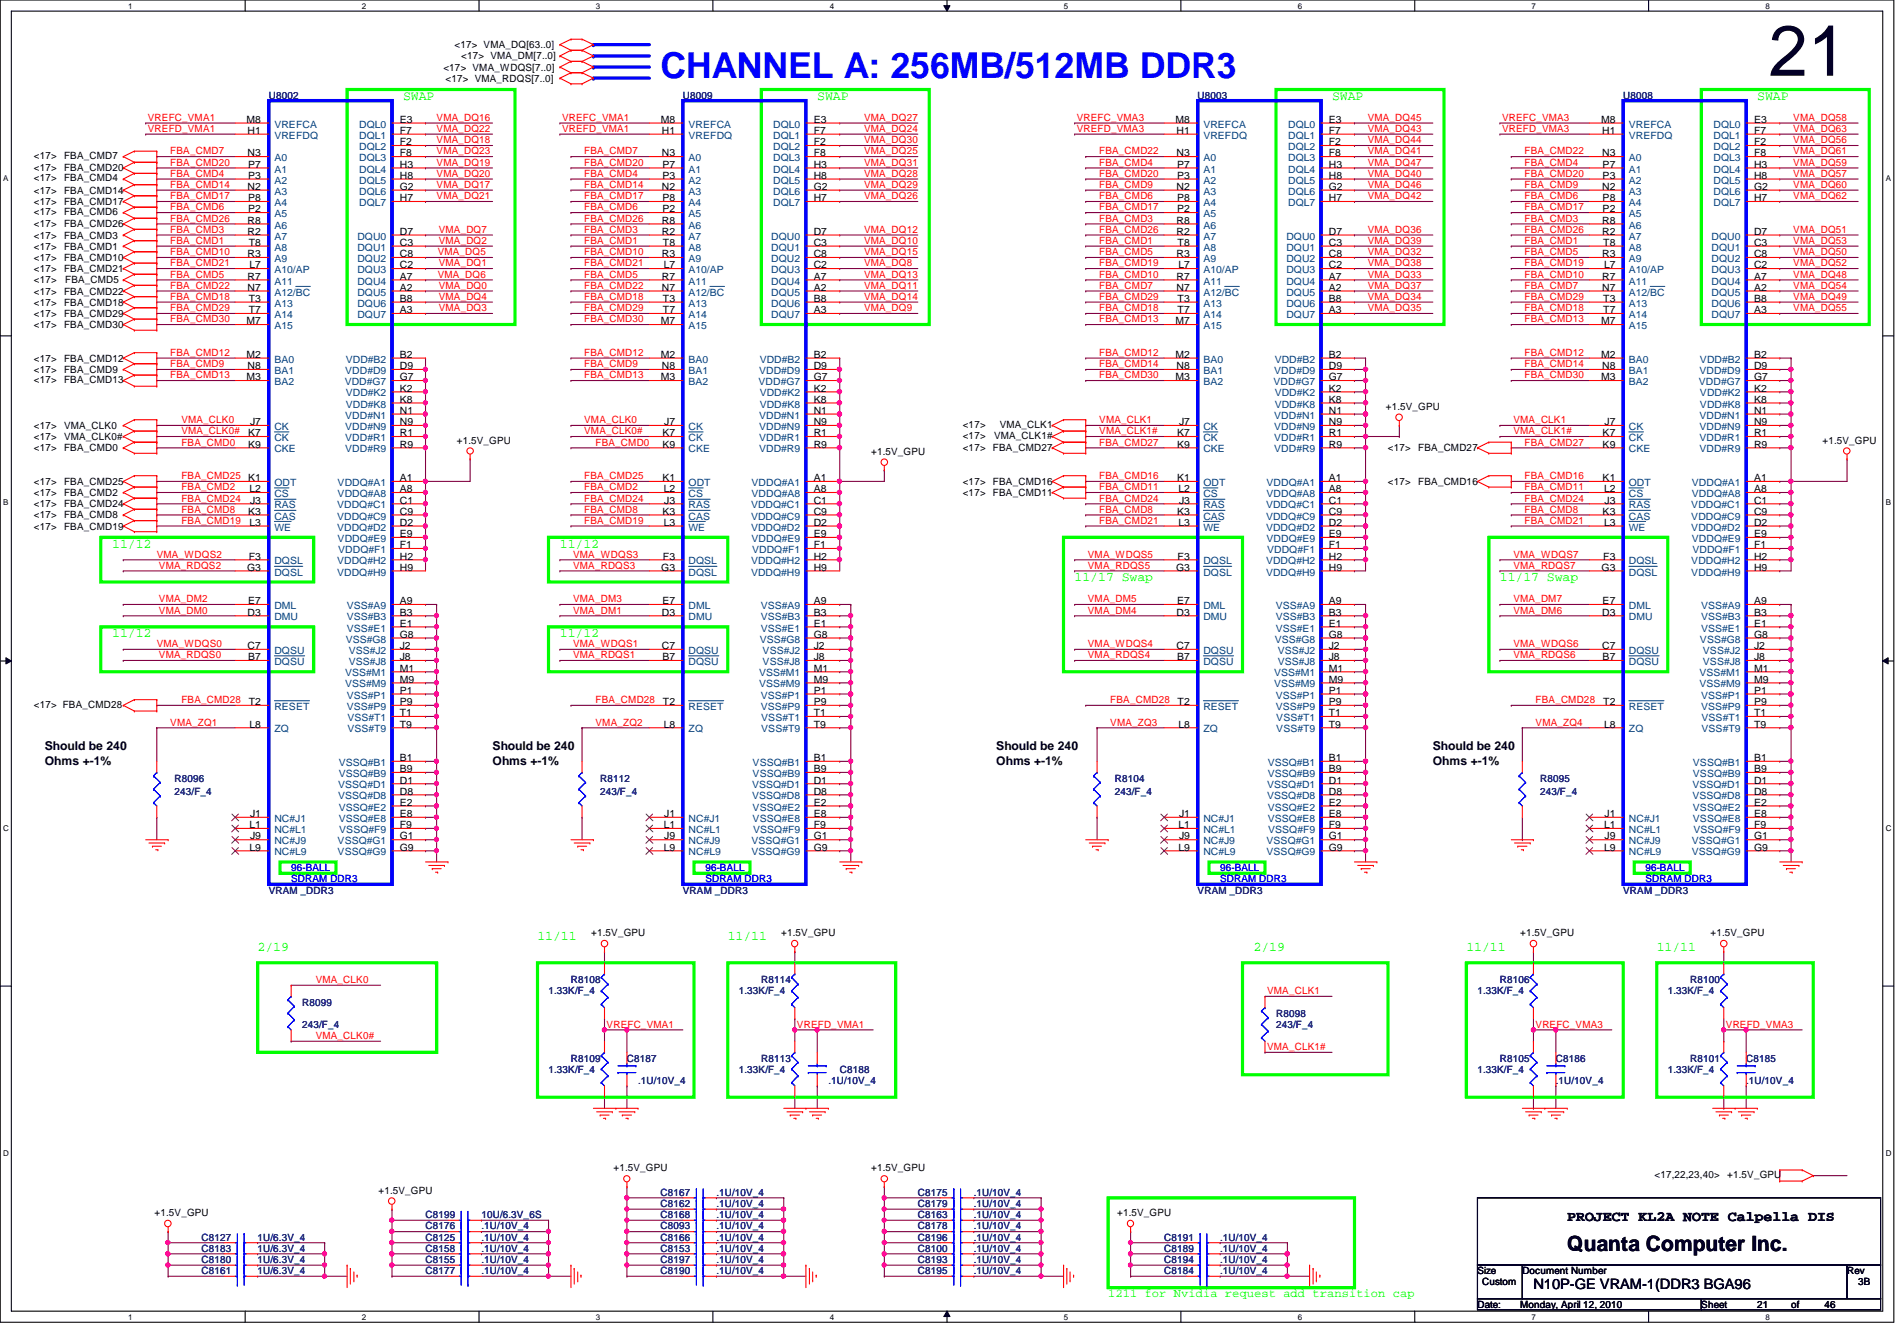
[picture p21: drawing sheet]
<svg xmlns="http://www.w3.org/2000/svg" width="297mm" height="210mm" viewBox="0 0 297 210" stroke-linecap="round" stroke-linejoin="round" font-family="sans-serif">
<defs><g id="words">
<text font-size="11.2" x="276.9" y="11.9">21</text>
<text font-size="5.6" fill="#00f" x="103.4" y="12.1">CHANNEL A: 256MB/512MB DDR3</text>
<text font-size="3.3" x="245.4" y="195.9">Quanta Computer Inc.</text>
<g font-size="2.2">
<text x="245.4" y="191.1">PROJECT KL2A NOTE Calpella DIS</text>
<text x="240.1" y="201.8">N10P-GE VRAM-1(DDR3 BGA96</text>
</g>
<g font-size="2.1" fill="#0f0">
<text x="63.1" y="15.6">SWAP</text>
<text x="128" y="15.6">SWAP</text>
<text x="208.6" y="15.6">SWAP</text>
<text x="275.2" y="15.6">SWAP</text>
<text x="17.6" y="85.7">11/12</text>
<text x="87.7" y="85.7">11/12</text>
<text x="168.3" y="91">11/17 Swap</text>
<text x="234.9" y="91">11/17 Swap</text>
<text x="17.6" y="99.7">11/12</text>
<text x="87.7" y="99.7">11/12</text>
<text x="40.3" y="148.8">2/19</text>
<text x="84.2" y="147.1">11/11</text>
<text x="114" y="147.1">11/11</text>
<text x="196.3" y="148.8">2/19</text>
<text x="229.6" y="148.8">11/11</text>
<text x="259.4" y="148.8">11/11</text>
</g>
<g font-size="1.9">
<text x="7" y="117.4">Should be 240</text>
<text x="7" y="119.7">Ohms +-1%</text>
<text x="77.1" y="117.4">Should be 240</text>
<text x="77.1" y="119.7">Ohms +-1%</text>
<text x="156" y="117.4">Should be 240</text>
<text x="156" y="119.7">Ohms +-1%</text>
<text x="224.4" y="117.4">Should be 240</text>
<text x="224.4" y="119.7">Ohms +-1%</text>
</g>
<text font-size="1.9" fill="#0f0" x="173.5" y="203">1211 for Nvidia request add transition cap</text>
<g font-size="1.6">
<text x="69.4" y="11">&lt;17&gt; VMA_WDQS[7..0]</text>
<text x="71.2" y="7.6">&lt;17&gt; VMA_DQ[63..0]</text>
<text x="72.2" y="9.3">&lt;17&gt; VMA_DM[7..0]</text>
<text x="69.8" y="12.8">&lt;17&gt; VMA_RDQS[7..0]</text>
<text x="38.6" y="19.2">M8</text>
<text x="38.8" y="21">H1</text>
<text x="62.6" y="19.2">E3</text>
<text x="62.6" y="21">F7</text>
<text x="62.6" y="22.7">F2</text>
<text x="103.5" y="19.2">M8</text>
<text x="103.6" y="21">H1</text>
<text x="127.4" y="19.2">E3</text>
<text x="127.4" y="21">F7</text>
<text x="127.4" y="22.7">F2</text>
<text x="184.1" y="19.2">M8</text>
<text x="184.2" y="21">H1</text>
<text x="208.1" y="19.2">E3</text>
<text x="208.1" y="21">F7</text>
<text x="208.1" y="22.7">F2</text>
<text x="250.7" y="19.2">M8</text>
<text x="250.9" y="21">H1</text>
<text x="274.7" y="19.2">E3</text>
<text x="274.7" y="21">F7</text>
<text x="274.7" y="22.7">F2</text>
<text x="5.3" y="28.4">&lt;17&gt;</text>
<text x="5.3" y="24.9">&lt;17&gt;</text>
<text x="5.3" y="26.8">&lt;17&gt;</text>
<text x="10" y="28.4">FBA_CMD4</text>
<text x="10" y="24.9">FBA_CMD7</text>
<text x="10" y="26.8">FBA_CMD20</text>
<text x="38.8" y="29.7">N2</text>
<text x="38.8" y="24.5">N3</text>
<text x="38.9" y="28">P3</text>
<text x="38.9" y="26.2">P7</text>
<text x="62.6" y="24.5">F8</text>
<text x="62.6" y="26.2">H3</text>
<text x="62.6" y="28">H8</text>
<text x="62.6" y="29.7">G2</text>
<text x="103.6" y="29.7">N2</text>
<text x="103.6" y="24.5">N3</text>
<text x="103.7" y="28">P3</text>
<text x="103.7" y="26.2">P7</text>
<text x="127.4" y="24.5">F8</text>
<text x="127.4" y="26.2">H3</text>
<text x="127.4" y="28">H8</text>
<text x="127.4" y="29.7">G2</text>
<text x="184.2" y="29.7">N2</text>
<text x="184.2" y="24.5">N3</text>
<text x="184.3" y="28">P3</text>
<text x="184.3" y="26.2">P7</text>
<text x="208.1" y="24.5">F8</text>
<text x="208.1" y="26.2">H3</text>
<text x="208.1" y="28">H8</text>
<text x="208.1" y="29.7">G2</text>
<text x="250.9" y="29.7">N2</text>
<text x="250.9" y="24.5">N3</text>
<text x="250.9" y="28">P3</text>
<text x="250.9" y="26.2">P7</text>
<text x="274.7" y="24.5">F8</text>
<text x="274.7" y="26.2">H3</text>
<text x="274.7" y="28">H8</text>
<text x="274.7" y="29.7">G2</text>
<text x="5.3" y="33.7">&lt;17&gt;</text>
<text x="5.3" y="30.4">&lt;17&gt;</text>
<text x="5.3" y="32.1">&lt;17&gt;</text>
<text x="5.3" y="35.6">&lt;17&gt;</text>
<text x="10" y="33.7">FBA_CMD6</text>
<text x="10" y="30.4">FBA_CMD14</text>
<text x="10" y="32.1">FBA_CMD17</text>
<text x="10" y="35.6">FBA_CMD26</text>
<text x="38.8" y="35">R8</text>
<text x="38.9" y="31.5">P8</text>
<text x="38.9" y="33.2">P2</text>
<text x="62.6" y="31.5">H7</text>
<text x="103.6" y="35">R8</text>
<text x="103.7" y="31.5">P8</text>
<text x="103.7" y="33.2">P2</text>
<text x="127.4" y="31.5">H7</text>
<text x="184.2" y="35">R8</text>
<text x="184.3" y="31.5">P8</text>
<text x="184.3" y="33.2">P2</text>
<text x="208.1" y="31.5">H7</text>
<text x="250.9" y="35">R8</text>
<text x="250.9" y="31.5">P8</text>
<text x="250.9" y="33.2">P2</text>
<text x="274.7" y="31.5">H7</text>
<text x="5.3" y="37.3">&lt;17&gt;</text>
<text x="5.3" y="39.1">&lt;17&gt;</text>
<text x="5.3" y="40.9">&lt;17&gt;</text>
<text x="10" y="37.3">FBA_CMD3</text>
<text x="10" y="39.1">FBA_CMD1</text>
<text x="10" y="40.9">FBA_CMD10</text>
<text x="38.8" y="36.7">R2</text>
<text x="38.8" y="40.3">R3</text>
<text x="38.9" y="38.5">T8</text>
<text x="39.1" y="42">L7</text>
<text x="62.6" y="38.5">C3</text>
<text x="62.6" y="40.3">C8</text>
<text x="62.6" y="42">C2</text>
<text x="62.6" y="36.7">D7</text>
<text x="103.6" y="36.7">R2</text>
<text x="103.6" y="40.3">R3</text>
<text x="103.8" y="38.5">T8</text>
<text x="103.9" y="42">L7</text>
<text x="127.4" y="38.5">C3</text>
<text x="127.4" y="40.3">C8</text>
<text x="127.4" y="42">C2</text>
<text x="127.4" y="36.7">D7</text>
<text x="184.2" y="36.7">R2</text>
<text x="184.2" y="40.3">R3</text>
<text x="184.4" y="38.5">T8</text>
<text x="184.5" y="42">L7</text>
<text x="208.1" y="38.5">C3</text>
<text x="208.1" y="40.3">C8</text>
<text x="208.1" y="42">C2</text>
<text x="208.1" y="36.7">D7</text>
<text x="250.9" y="36.7">R2</text>
<text x="250.9" y="40.3">R3</text>
<text x="251" y="38.5">T8</text>
<text x="251.2" y="42">L7</text>
<text x="274.7" y="38.5">C3</text>
<text x="274.7" y="40.3">C8</text>
<text x="274.7" y="42">C2</text>
<text x="274.7" y="36.7">D7</text>
<text x="5.3" y="44.4">&lt;17&gt;</text>
<text x="5.3" y="47.9">&lt;17&gt;</text>
<text x="5.3" y="42.6">&lt;17&gt;</text>
<text x="5.3" y="46.1">&lt;17&gt;</text>
<text x="10" y="47.9">FBA_CMD18</text>
<text x="10" y="42.6">FBA_CMD21</text>
<text x="10" y="46.1">FBA_CMD22</text>
<text x="10.2" y="44.4">FBA_CMD5</text>
<text x="38.8" y="43.8">R7</text>
<text x="38.8" y="45.5">N7</text>
<text x="38.9" y="47.2">T3</text>
<text x="62.6" y="43.8">A7</text>
<text x="62.6" y="45.5">A2</text>
<text x="62.6" y="47.2">B8</text>
<text x="103.6" y="43.8">R7</text>
<text x="103.6" y="45.5">N7</text>
<text x="103.8" y="47.2">T3</text>
<text x="127.4" y="43.8">A7</text>
<text x="127.4" y="45.5">A2</text>
<text x="127.4" y="47.2">B8</text>
<text x="184.2" y="43.8">R7</text>
<text x="184.2" y="45.5">N7</text>
<text x="184.4" y="47.2">T3</text>
<text x="208.1" y="43.8">A7</text>
<text x="208.1" y="45.5">A2</text>
<text x="208.1" y="47.2">B8</text>
<text x="250.9" y="43.8">R7</text>
<text x="250.9" y="45.5">N7</text>
<text x="251" y="47.2">T3</text>
<text x="274.7" y="43.8">A7</text>
<text x="274.7" y="45.5">A2</text>
<text x="274.7" y="47.2">B8</text>
<text x="5.3" y="49.6">&lt;17&gt;</text>
<text x="5.3" y="51.4">&lt;17&gt;</text>
<text x="10" y="49.6">FBA_CMD29</text>
<text x="10" y="51.4">FBA_CMD30</text>
<text x="38.6" y="50.8">M7</text>
<text x="38.9" y="49">T7</text>
<text x="62.6" y="49">A3</text>
<text x="103.5" y="50.8">M7</text>
<text x="103.8" y="49">T7</text>
<text x="127.4" y="49">A3</text>
<text x="184.1" y="50.8">M7</text>
<text x="184.4" y="49">T7</text>
<text x="208.1" y="49">A3</text>
<text x="250.7" y="50.8">M7</text>
<text x="251" y="49">T7</text>
<text x="274.7" y="49">A3</text>
<text x="5.3" y="58.4">&lt;17&gt;</text>
<text x="5.3" y="56.6">&lt;17&gt;</text>
<text x="5.3" y="59.9">&lt;17&gt;</text>
<text x="10" y="58.4">FBA_CMD9</text>
<text x="10" y="56.6">FBA_CMD12</text>
<text x="10" y="59.9">FBA_CMD13</text>
<text x="38.6" y="56">M2</text>
<text x="38.6" y="59.5">M3</text>
<text x="38.8" y="57.8">N8</text>
<text x="62.6" y="56">B2</text>
<text x="62.6" y="57.8">D9</text>
<text x="62.6" y="59.5">G7</text>
<text x="103.5" y="56">M2</text>
<text x="103.5" y="59.5">M3</text>
<text x="103.6" y="57.8">N8</text>
<text x="127.4" y="56">B2</text>
<text x="127.4" y="57.8">D9</text>
<text x="127.4" y="59.5">G7</text>
<text x="184.1" y="56">M2</text>
<text x="184.1" y="59.5">M3</text>
<text x="184.2" y="57.8">N8</text>
<text x="208.1" y="56">B2</text>
<text x="208.1" y="57.8">D9</text>
<text x="208.1" y="59.5">G7</text>
<text x="250.7" y="56">M2</text>
<text x="250.7" y="59.5">M3</text>
<text x="250.9" y="57.8">N8</text>
<text x="274.7" y="56">B2</text>
<text x="274.7" y="57.8">D9</text>
<text x="274.7" y="59.5">G7</text>
<text x="62.6" y="61.3">K2</text>
<text x="62.6" y="63">K8</text>
<text x="62.6" y="64.8">N1</text>
<text x="127.4" y="61.3">K2</text>
<text x="127.4" y="63">K8</text>
<text x="127.4" y="64.8">N1</text>
<text x="208.1" y="61.3">K2</text>
<text x="208.1" y="63">K8</text>
<text x="208.1" y="64.8">N1</text>
<text x="217" y="64.2">+1.5V_GPU</text>
<text x="274.7" y="61.3">K2</text>
<text x="274.7" y="63">K8</text>
<text x="274.7" y="64.8">N1</text>
<text x="5.3" y="67.1">&lt;17&gt;</text>
<text x="5.3" y="68.9">&lt;17&gt;</text>
<text x="5.3" y="70.7">&lt;17&gt;</text>
<text x="10" y="67.1">VMA_CLK0</text>
<text x="10" y="68.9">VMA_CLK0#</text>
<text x="10" y="70.7">FBA_CMD0</text>
<text x="38.9" y="70.1">K9</text>
<text x="38.9" y="68.3">K7</text>
<text x="39.2" y="66.5">J7</text>
<text x="62.6" y="66.5">N9</text>
<text x="62.6" y="68.3">R1</text>
<text x="62.6" y="70.1">R9</text>
<text x="71.5" y="69.4">+1.5V_GPU</text>
<text x="103.7" y="70.1">K9</text>
<text x="103.7" y="68.3">K7</text>
<text x="104" y="66.5">J7</text>
<text x="127.4" y="66.5">N9</text>
<text x="127.4" y="68.3">R1</text>
<text x="127.4" y="70.1">R9</text>
<text x="136.4" y="71.2">+1.5V_GPU</text>
<text x="150.7" y="68.7">&lt;17&gt;</text>
<text x="150.7" y="70.7">&lt;17&gt;</text>
<text x="150.7" y="67">&lt;17&gt;</text>
<text x="155.5" y="70.7">FBA_CMD27</text>
<text x="155.7" y="68.7">VMA_CLK1#</text>
<text x="156.5" y="67">VMA_CLK1</text>
<text x="184.3" y="70.1">K9</text>
<text x="184.3" y="68.3">K7</text>
<text x="184.6" y="66.5">J7</text>
<text x="208.1" y="66.5">N9</text>
<text x="208.1" y="68.3">R1</text>
<text x="208.1" y="70.1">R9</text>
<text x="217.3" y="70.7">&lt;17&gt;</text>
<text x="222.1" y="70.7">FBA_CMD27</text>
<text x="250.9" y="70.1">K9</text>
<text x="250.9" y="68.3">K7</text>
<text x="251.2" y="66.5">J7</text>
<text x="274.7" y="66.5">N9</text>
<text x="274.7" y="68.3">R1</text>
<text x="274.7" y="70.1">R9</text>
<text x="285.4" y="69.4">+1.5V_GPU</text>
<text x="5.3" y="77.7">&lt;17&gt;</text>
<text x="5.3" y="75.9">&lt;17&gt;</text>
<text x="10" y="77.7">FBA_CMD2</text>
<text x="10" y="75.9">FBA_CMD25</text>
<text x="38.9" y="75.3">K1</text>
<text x="39.1" y="77">L2</text>
<text x="62.6" y="75.3">A1</text>
<text x="62.6" y="77">A8</text>
<text x="103.7" y="75.3">K1</text>
<text x="103.9" y="77">L2</text>
<text x="127.4" y="75.3">A1</text>
<text x="127.4" y="77">A8</text>
<text x="150.7" y="75.9">&lt;17&gt;</text>
<text x="150.7" y="77.7">&lt;17&gt;</text>
<text x="155.5" y="75.9">FBA_CMD16</text>
<text x="155.5" y="77.7">FBA_CMD11</text>
<text x="184.3" y="75.3">K1</text>
<text x="184.5" y="77">L2</text>
<text x="208.1" y="75.3">A1</text>
<text x="208.1" y="77">A8</text>
<text x="217.3" y="75.9">&lt;17&gt;</text>
<text x="222.1" y="75.9">FBA_CMD16</text>
<text x="250.9" y="75.3">K1</text>
<text x="251.2" y="77">L2</text>
<text x="274.7" y="75.3">A1</text>
<text x="274.7" y="77">A8</text>
<text x="5.3" y="81.2">&lt;17&gt;</text>
<text x="5.3" y="82.9">&lt;17&gt;</text>
<text x="5.3" y="79.4">&lt;17&gt;</text>
<text x="10" y="81.2">FBA_CMD8</text>
<text x="10" y="82.9">FBA_CMD19</text>
<text x="10" y="79.4">FBA_CMD24</text>
<text x="38.9" y="80.6">K3</text>
<text x="39.1" y="82.3">L3</text>
<text x="39.2" y="78.8">J3</text>
<text x="62.6" y="78.8">C1</text>
<text x="62.6" y="80.6">C9</text>
<text x="62.6" y="82.3">D2</text>
<text x="103.7" y="80.6">K3</text>
<text x="103.9" y="82.3">L3</text>
<text x="104" y="78.8">J3</text>
<text x="127.4" y="78.8">C1</text>
<text x="127.4" y="80.6">C9</text>
<text x="127.4" y="82.3">D2</text>
<text x="184.3" y="80.6">K3</text>
<text x="184.5" y="82.3">L3</text>
<text x="184.6" y="78.8">J3</text>
<text x="208.1" y="78.8">C1</text>
<text x="208.1" y="80.6">C9</text>
<text x="208.1" y="82.3">D2</text>
<text x="250.9" y="80.6">K3</text>
<text x="251.2" y="82.3">L3</text>
<text x="251.2" y="78.8">J3</text>
<text x="274.7" y="78.8">C1</text>
<text x="274.7" y="80.6">C9</text>
<text x="274.7" y="82.3">D2</text>
<text x="38.7" y="89.3">G3</text>
<text x="38.9" y="87.6">F3</text>
<text x="62.6" y="84.1">E9</text>
<text x="62.6" y="85.8">F1</text>
<text x="62.6" y="87.6">H2</text>
<text x="62.6" y="89.3">H9</text>
<text x="103.5" y="89.3">G3</text>
<text x="103.8" y="87.6">F3</text>
<text x="127.4" y="84.1">E9</text>
<text x="127.4" y="85.8">F1</text>
<text x="127.4" y="87.6">H2</text>
<text x="127.4" y="89.3">H9</text>
<text x="184.1" y="89.3">G3</text>
<text x="184.4" y="87.6">F3</text>
<text x="208.1" y="84.1">E9</text>
<text x="208.1" y="85.8">F1</text>
<text x="208.1" y="87.6">H2</text>
<text x="208.1" y="89.3">H9</text>
<text x="250.8" y="89.3">G3</text>
<text x="251" y="87.6">F3</text>
<text x="274.7" y="84.1">E9</text>
<text x="274.7" y="85.8">F1</text>
<text x="274.7" y="87.6">H2</text>
<text x="274.7" y="89.3">H9</text>
<text x="38.9" y="94.6">E7</text>
<text x="62.6" y="94.6">A9</text>
<text x="103.7" y="94.6">E7</text>
<text x="127.4" y="94.6">A9</text>
<text x="184.3" y="94.6">E7</text>
<text x="208.1" y="94.6">A9</text>
<text x="250.9" y="94.6">E7</text>
<text x="274.7" y="94.6">A9</text>
<text x="38.8" y="96.4">D3</text>
<text x="38.8" y="101.6">C7</text>
<text x="62.6" y="98.1">E1</text>
<text x="62.6" y="96.4">B3</text>
<text x="62.6" y="99.8">G8</text>
<text x="62.6" y="101.6">J2</text>
<text x="103.6" y="96.4">D3</text>
<text x="103.6" y="101.6">C7</text>
<text x="127.4" y="98.1">E1</text>
<text x="127.4" y="96.4">B3</text>
<text x="127.4" y="99.8">G8</text>
<text x="127.4" y="101.6">J2</text>
<text x="184.2" y="96.4">D3</text>
<text x="184.2" y="101.6">C7</text>
<text x="208.1" y="98.1">E1</text>
<text x="208.1" y="96.4">B3</text>
<text x="208.1" y="99.8">G8</text>
<text x="208.1" y="101.6">J2</text>
<text x="250.9" y="96.4">D3</text>
<text x="250.9" y="101.6">C7</text>
<text x="274.7" y="98.1">E1</text>
<text x="274.7" y="96.4">B3</text>
<text x="274.7" y="99.8">G8</text>
<text x="274.7" y="101.6">J2</text>
<text x="38.9" y="103.3">B7</text>
<text x="62.6" y="103.3">J8</text>
<text x="62.6" y="105.1">M1</text>
<text x="62.6" y="106.8">M9</text>
<text x="103.7" y="103.3">B7</text>
<text x="127.4" y="103.3">J8</text>
<text x="127.4" y="105.1">M1</text>
<text x="127.4" y="106.8">M9</text>
<text x="184.3" y="103.3">B7</text>
<text x="208.1" y="103.3">J8</text>
<text x="208.1" y="105.1">M1</text>
<text x="208.1" y="106.8">M9</text>
<text x="250.9" y="103.3">B7</text>
<text x="274.7" y="103.3">J8</text>
<text x="274.7" y="105.1">M1</text>
<text x="274.7" y="106.8">M9</text>
<text x="5.3" y="110.8">&lt;17&gt; FBA_CMD28</text>
<text x="38.9" y="110.4">T2</text>
<text x="39.1" y="113.9">L8</text>
<text x="62.6" y="108.6">P1</text>
<text x="62.6" y="110.4">P9</text>
<text x="62.6" y="112.1">T1</text>
<text x="62.6" y="113.9">T9</text>
<text x="103.8" y="110.4">T2</text>
<text x="103.9" y="113.9">L8</text>
<text x="127.4" y="108.6">P1</text>
<text x="127.4" y="110.4">P9</text>
<text x="127.4" y="112.1">T1</text>
<text x="127.4" y="113.9">T9</text>
<text x="184.4" y="110.4">T2</text>
<text x="184.5" y="113.9">L8</text>
<text x="208.1" y="108.6">P1</text>
<text x="208.1" y="110.4">P9</text>
<text x="208.1" y="112.1">T1</text>
<text x="208.1" y="113.9">T9</text>
<text x="251" y="110.4">T2</text>
<text x="251.2" y="113.9">L8</text>
<text x="274.7" y="108.6">P1</text>
<text x="274.7" y="110.4">P9</text>
<text x="274.7" y="112.1">T1</text>
<text x="274.7" y="113.9">T9</text>
<text x="62.6" y="119.1">B1</text>
<text x="127.4" y="119.1">B1</text>
<text x="208.1" y="119.1">B1</text>
<text x="274.7" y="119.1">B1</text>
<text x="62.6" y="122.6">D1</text>
<text x="62.6" y="120.9">B9</text>
<text x="62.6" y="124.4">D8</text>
<text x="127.4" y="122.6">D1</text>
<text x="127.4" y="120.9">B9</text>
<text x="127.4" y="124.4">D8</text>
<text x="208.1" y="122.6">D1</text>
<text x="208.1" y="120.9">B9</text>
<text x="208.1" y="124.4">D8</text>
<text x="274.7" y="122.6">D1</text>
<text x="274.7" y="120.9">B9</text>
<text x="274.7" y="124.4">D8</text>
<text x="39.1" y="129.6">L1</text>
<text x="39.2" y="127.9">J1</text>
<text x="39.2" y="131.4">J9</text>
<text x="62.6" y="126.1">E2</text>
<text x="62.6" y="127.9">E8</text>
<text x="62.6" y="129.6">F9</text>
<text x="62.6" y="131.4">G1</text>
<text x="103.9" y="129.6">L1</text>
<text x="104" y="127.9">J1</text>
<text x="104" y="131.4">J9</text>
<text x="127.4" y="126.1">E2</text>
<text x="127.4" y="127.9">E8</text>
<text x="127.4" y="129.6">F9</text>
<text x="127.4" y="131.4">G1</text>
<text x="184.5" y="129.6">L1</text>
<text x="184.6" y="127.9">J1</text>
<text x="184.6" y="131.4">J9</text>
<text x="208.1" y="126.1">E2</text>
<text x="208.1" y="127.9">E8</text>
<text x="208.1" y="129.6">F9</text>
<text x="208.1" y="131.4">G1</text>
<text x="251.2" y="129.6">L1</text>
<text x="251.2" y="127.9">J1</text>
<text x="251.2" y="131.4">J9</text>
<text x="274.7" y="126.1">E2</text>
<text x="274.7" y="127.9">E8</text>
<text x="274.7" y="129.6">F9</text>
<text x="274.7" y="131.4">G1</text>
<text x="39.1" y="133.1">L9</text>
<text x="62.6" y="133.1">G9</text>
<text x="103.9" y="133.1">L9</text>
<text x="127.4" y="133.1">G9</text>
<text x="184.5" y="133.1">L9</text>
<text x="208.1" y="133.1">G9</text>
<text x="251.2" y="133.1">L9</text>
<text x="274.7" y="133.1">G9</text>
<text x="92.6" y="146.6">+1.5V_GPU</text>
<text x="122.3" y="146.6">+1.5V_GPU</text>
<text x="238" y="146.6">+1.5V_GPU</text>
<text x="267.8" y="146.6">+1.5V_GPU</text>
<text x="96.1" y="183.3">+1.5V_GPU</text>
<text x="136.4" y="183.3">+1.5V_GPU</text>
<text x="259.1" y="184.4">&lt;17,22,23,40&gt;</text>
<text x="270.5" y="184.4">+1.5V_GPU</text>
<text x="24.2" y="190.4">+1.5V_GPU</text>
<text x="59.3" y="186.9">+1.5V_GPU</text>
<text x="174.9" y="190.4">+1.5V_GPU</text>
<text x="231.3" y="199.5">Size</text>
<text x="232.1" y="201.2">Custom</text>
<text x="238.4" y="199.5">Document Number</text>
<text x="289.2" y="199.5">Rev</text>
<text x="291" y="201.2">3B</text>
<text x="231.3" y="204.7">Date:</text>
<text x="238" y="204.7">Monday, April 12, 2010</text>
<text x="266.4" y="204.7">Sheet</text>
<text x="275.2" y="204.7">21</text>
<text x="280.5" y="204.7">of</text>
<text x="285.7" y="204.7">46</text>
</g>
<g font-size="1.6" fill="#000080">
<text x="42.1" y="15.5">U8002</text>
<text x="106.9" y="15.5">U8009</text>
<text x="187.5" y="15.5">U8003</text>
<text x="254.2" y="15.5">U8008</text>
<text x="27.3" y="122.3">R8096</text>
<text x="27.3" y="124.5">243/F_4</text>
<text x="94" y="122.3">R8112</text>
<text x="94" y="124.5">243/F_4</text>
<text x="174.6" y="122.3">R8104</text>
<text x="174.6" y="124.5">243/F_4</text>
<text x="241.2" y="122.3">R8095</text>
<text x="241.2" y="124.5">243/F_4</text>
<text x="42.1" y="139.9">VRAM _DDR3</text>
<text x="106.9" y="139.9">VRAM _DDR3</text>
<text x="187.5" y="139.9">VRAM _DDR3</text>
<text x="254.2" y="139.9">VRAM _DDR3</text>
<text x="85.9" y="155.7">1.33K/F_4</text>
<text x="89.4" y="153.9">R8108</text>
<text x="115.7" y="155.7">1.33K/F_4</text>
<text x="119.2" y="153.9">R8114</text>
<text x="231.3" y="155.7">1.33K/F_4</text>
<text x="234.9" y="153.9">R8106</text>
<text x="261.2" y="155.7">1.33K/F_4</text>
<text x="264.7" y="153.9">R8100</text>
<text x="47.3" y="157.4">R8099</text>
<text x="47.3" y="160.9">243/F_4</text>
<text x="199.8" y="159.2">R8098</text>
<text x="199.8" y="160.9">243/F_4</text>
<text x="85.9" y="167.9">1.33K/F_4</text>
<text x="89.4" y="166.2">R8109</text>
<text x="98.2" y="166.2">C8187</text>
<text x="115.7" y="167.9">1.33K/F_4</text>
<text x="119.2" y="166.2">R8113</text>
<text x="131.5" y="167.9">C8188</text>
<text x="231.3" y="167.9">1.33K/F_4</text>
<text x="234.9" y="166.2">R8105</text>
<text x="243.6" y="166.2">C8186</text>
<text x="261.2" y="167.9">1.33K/F_4</text>
<text x="264.7" y="166.2">R8101</text>
<text x="273.4" y="166.2">C8185</text>
<text x="99.9" y="169.7">.1U/10V_4</text>
<text x="129.7" y="169.7">.1U/10V_4</text>
<text x="243.6" y="169.7">.1U/10V_4</text>
<text x="273.4" y="169.7">.1U/10V_4</text>
<text x="66.6" y="190.7">C8199</text>
<text x="75.4" y="190.7">10U/6.3V_6S</text>
<text x="103.4" y="188.9">C8162</text>
<text x="103.4" y="187.2">C8167</text>
<text x="103.4" y="190.7">C8168</text>
<text x="112.2" y="188.9">.1U/10V_4</text>
<text x="112.2" y="187.2">.1U/10V_4</text>
<text x="112.2" y="190.7">.1U/10V_4</text>
<text x="143.7" y="187.2">C8175</text>
<text x="143.7" y="190.7">C8163</text>
<text x="143.7" y="188.9">C8179</text>
<text x="152.5" y="187.2">.1U/10V_4</text>
<text x="152.5" y="190.7">.1U/10V_4</text>
<text x="152.5" y="188.9">.1U/10V_4</text>
<text x="31.6" y="197.7">C8180</text>
<text x="31.6" y="196">C8183</text>
<text x="31.6" y="194.2">C8127</text>
<text x="40.3" y="197.7">1U/6.3V_4</text>
<text x="40.3" y="196">1U/6.3V_4</text>
<text x="40.3" y="194.2">1U/6.3V_4</text>
<text x="66.6" y="197.7">C8155</text>
<text x="66.6" y="192.4">C8176</text>
<text x="66.6" y="194.2">C8125</text>
<text x="66.6" y="196">C8158</text>
<text x="75.4" y="197.7">.1U/10V_4</text>
<text x="75.4" y="192.4">.1U/10V_4</text>
<text x="75.4" y="194.2">.1U/10V_4</text>
<text x="75.4" y="196">.1U/10V_4</text>
<text x="103.4" y="194.2">C8166</text>
<text x="103.4" y="197.7">C8197</text>
<text x="103.4" y="192.4">C8093</text>
<text x="103.4" y="196">C8153</text>
<text x="112.2" y="194.2">.1U/10V_4</text>
<text x="112.2" y="197.7">.1U/10V_4</text>
<text x="112.2" y="192.4">.1U/10V_4</text>
<text x="112.2" y="196">.1U/10V_4</text>
<text x="143.7" y="194.2">C8196</text>
<text x="143.7" y="197.7">C8193</text>
<text x="143.7" y="192.4">C8178</text>
<text x="143.7" y="196">C8100</text>
<text x="152.5" y="194.2">.1U/10V_4</text>
<text x="152.5" y="197.7">.1U/10V_4</text>
<text x="152.5" y="192.4">.1U/10V_4</text>
<text x="152.5" y="196">.1U/10V_4</text>
<text x="182.3" y="197.7">C8194</text>
<text x="182.3" y="194.2">C8191</text>
<text x="182.3" y="196">C8189</text>
<text x="191" y="197.7">.1U/10V_4</text>
<text x="191" y="194.2">.1U/10V_4</text>
<text x="191" y="196">.1U/10V_4</text>
<text x="31.6" y="199.5">C8161</text>
<text x="40.3" y="199.5">1U/6.3V_4</text>
<text x="66.6" y="199.5">C8177</text>
<text x="75.4" y="199.5">.1U/10V_4</text>
<text x="103.4" y="199.5">C8190</text>
<text x="112.2" y="199.5">.1U/10V_4</text>
<text x="143.7" y="199.5">C8195</text>
<text x="152.5" y="199.5">.1U/10V_4</text>
<text x="182.3" y="199.5">C8184</text>
<text x="191" y="199.5">.1U/10V_4</text>
</g>
<g font-size="1.6" fill="#f00">
<text x="23.2" y="18.9">VREFC_VMA1</text>
<text x="23.2" y="20.7">VREFD_VMA1</text>
<text x="68.4" y="22.4">VMA_DQ18</text>
<text x="68.4" y="18.9">VMA_DQ16</text>
<text x="68.4" y="20.7">VMA_DQ22</text>
<text x="88" y="18.9">VREFC_VMA1</text>
<text x="88" y="20.7">VREFD_VMA1</text>
<text x="135.3" y="22.4">VMA_DQ30</text>
<text x="135.3" y="18.9">VMA_DQ27</text>
<text x="135.3" y="20.7">VMA_DQ24</text>
<text x="168.6" y="18.9">VREFC_VMA3</text>
<text x="168.6" y="20.7">VREFD_VMA3</text>
<text x="214.2" y="20.7">VMA_DQ43</text>
<text x="214.2" y="18.9">VMA_DQ45</text>
<text x="214.2" y="22.4">VMA_DQ44</text>
<text x="235.2" y="18.9">VREFC_VMA3</text>
<text x="235.2" y="20.7">VREFD_VMA3</text>
<text x="280.8" y="20.7">VMA_DQ63</text>
<text x="280.8" y="18.9">VMA_DQ58</text>
<text x="280.8" y="22.4">VMA_DQ56</text>
<text x="26.7" y="27.7">FBA_CMD4</text>
<text x="26.7" y="24.2">FBA_CMD7</text>
<text x="26.7" y="29.4">FBA_CMD14</text>
<text x="26.7" y="26">FBA_CMD20</text>
<text x="68.4" y="24.2">VMA_DQ23</text>
<text x="68.4" y="27.7">VMA_DQ20</text>
<text x="68.4" y="29.4">VMA_DQ17</text>
<text x="68.4" y="26">VMA_DQ19</text>
<text x="91.5" y="24.2">FBA_CMD7</text>
<text x="91.5" y="29.4">FBA_CMD14</text>
<text x="91.5" y="26">FBA_CMD20</text>
<text x="91.5" y="27.7">FBA_CMD4</text>
<text x="135.3" y="24.2">VMA_DQ25</text>
<text x="135.3" y="27.7">VMA_DQ28</text>
<text x="135.3" y="29.4">VMA_DQ29</text>
<text x="135.3" y="26">VMA_DQ31</text>
<text x="172.1" y="27.7">FBA_CMD20</text>
<text x="172.1" y="24.2">FBA_CMD22</text>
<text x="172.1" y="26">FBA_CMD4</text>
<text x="172.1" y="29.4">FBA_CMD9</text>
<text x="214.2" y="29.4">VMA_DQ46</text>
<text x="214.2" y="27.7">VMA_DQ40</text>
<text x="214.2" y="24.2">VMA_DQ41</text>
<text x="214.2" y="26">VMA_DQ47</text>
<text x="238.7" y="27.7">FBA_CMD20</text>
<text x="238.7" y="24.2">FBA_CMD22</text>
<text x="238.7" y="26">FBA_CMD4</text>
<text x="238.7" y="29.4">FBA_CMD9</text>
<text x="280.8" y="29.4">VMA_DQ60</text>
<text x="280.8" y="27.7">VMA_DQ57</text>
<text x="280.8" y="26">VMA_DQ59</text>
<text x="280.8" y="24.2">VMA_DQ61</text>
<text x="26.7" y="32.9">FBA_CMD6</text>
<text x="26.7" y="31.2">FBA_CMD17</text>
<text x="26.7" y="34.7">FBA_CMD26</text>
<text x="68.4" y="31.2">VMA_DQ21</text>
<text x="91.5" y="32.9">FBA_CMD6</text>
<text x="91.5" y="34.7">FBA_CMD26</text>
<text x="91.5" y="31.2">FBA_CMD17</text>
<text x="135.3" y="31.2">VMA_DQ26</text>
<text x="172.1" y="34.7">FBA_CMD3</text>
<text x="172.1" y="31.2">FBA_CMD6</text>
<text x="172.1" y="32.9">FBA_CMD17</text>
<text x="214.2" y="31.2">VMA_DQ42</text>
<text x="238.7" y="31.2">FBA_CMD6</text>
<text x="238.7" y="34.7">FBA_CMD3</text>
<text x="238.7" y="32.9">FBA_CMD17</text>
<text x="280.8" y="31.2">VMA_DQ62</text>
<text x="26.7" y="38.2">FBA_CMD1</text>
<text x="26.7" y="36.4">FBA_CMD3</text>
<text x="26.7" y="40">FBA_CMD10</text>
<text x="26.7" y="41.7">FBA_CMD21</text>
<text x="68.5" y="40">VMA_DQ5</text>
<text x="68.7" y="36.4">VMA_DQ7</text>
<text x="68.7" y="41.7">VMA_DQ1</text>
<text x="68.7" y="38.2">VMA_DQ2</text>
<text x="91.5" y="36.4">FBA_CMD3</text>
<text x="91.5" y="40">FBA_CMD10</text>
<text x="91.5" y="38.2">FBA_CMD1</text>
<text x="91.5" y="41.7">FBA_CMD21</text>
<text x="135.3" y="40">VMA_DQ15</text>
<text x="135.3" y="36.4">VMA_DQ12</text>
<text x="135.3" y="38.2">VMA_DQ10</text>
<text x="135.3" y="41.7">VMA_DQ8</text>
<text x="172.1" y="36.4">FBA_CMD26</text>
<text x="172.1" y="38.2">FBA_CMD1</text>
<text x="172.1" y="40">FBA_CMD5</text>
<text x="172.1" y="41.7">FBA_CMD19</text>
<text x="214.2" y="38.2">VMA_DQ39</text>
<text x="214.2" y="40">VMA_DQ32</text>
<text x="214.2" y="36.4">VMA_DQ36</text>
<text x="214.2" y="41.7">VMA_DQ38</text>
<text x="238.7" y="41.7">FBA_CMD19</text>
<text x="238.7" y="36.4">FBA_CMD26</text>
<text x="238.7" y="38.2">FBA_CMD1</text>
<text x="238.7" y="40">FBA_CMD5</text>
<text x="280.8" y="36.4">VMA_DQ51</text>
<text x="280.8" y="41.7">VMA_DQ52</text>
<text x="280.8" y="40">VMA_DQ50</text>
<text x="280.8" y="38.2">VMA_DQ53</text>
<text x="26.7" y="43.5">FBA_CMD5</text>
<text x="26.7" y="46.9">FBA_CMD18</text>
<text x="26.7" y="45.2">FBA_CMD22</text>
<text x="68.5" y="43.5">VMA_DQ6</text>
<text x="68.7" y="45.2">VMA_DQ0</text>
<text x="68.7" y="46.9">VMA_DQ4</text>
<text x="91.5" y="43.5">FBA_CMD5</text>
<text x="91.5" y="45.2">FBA_CMD22</text>
<text x="91.5" y="46.9">FBA_CMD18</text>
<text x="135.3" y="45.2">VMA_DQ11</text>
<text x="135.3" y="43.5">VMA_DQ13</text>
<text x="135.3" y="46.9">VMA_DQ14</text>
<text x="172.1" y="45.2">FBA_CMD7</text>
<text x="172.1" y="43.5">FBA_CMD10</text>
<text x="172.1" y="46.9">FBA_CMD29</text>
<text x="214.2" y="43.5">VMA_DQ33</text>
<text x="214.2" y="46.9">VMA_DQ34</text>
<text x="214.2" y="45.2">VMA_DQ37</text>
<text x="238.7" y="45.2">FBA_CMD7</text>
<text x="238.7" y="43.5">FBA_CMD10</text>
<text x="238.7" y="46.9">FBA_CMD29</text>
<text x="280.8" y="43.5">VMA_DQ48</text>
<text x="280.8" y="46.9">VMA_DQ49</text>
<text x="280.8" y="45.2">VMA_DQ54</text>
<text x="26.7" y="48.7">FBA_CMD29</text>
<text x="26.7" y="50.5">FBA_CMD30</text>
<text x="68.7" y="48.7">VMA_DQ3</text>
<text x="91.5" y="48.7">FBA_CMD29</text>
<text x="91.5" y="50.5">FBA_CMD30</text>
<text x="135.3" y="48.7">VMA_DQ9</text>
<text x="172.1" y="50.5">FBA_CMD13</text>
<text x="172.1" y="48.7">FBA_CMD18</text>
<text x="214.2" y="48.7">VMA_DQ35</text>
<text x="238.7" y="50.5">FBA_CMD13</text>
<text x="238.7" y="48.7">FBA_CMD18</text>
<text x="280.8" y="48.7">VMA_DQ55</text>
<text x="26.7" y="57.5">FBA_CMD9</text>
<text x="26.7" y="55.7">FBA_CMD12</text>
<text x="26.7" y="59.2">FBA_CMD13</text>
<text x="91.5" y="59.2">FBA_CMD13</text>
<text x="91.5" y="57.5">FBA_CMD9</text>
<text x="91.5" y="55.7">FBA_CMD12</text>
<text x="172.1" y="59.2">FBA_CMD30</text>
<text x="172.1" y="55.7">FBA_CMD12</text>
<text x="172.1" y="57.5">FBA_CMD14</text>
<text x="238.7" y="55.7">FBA_CMD12</text>
<text x="238.7" y="59.2">FBA_CMD30</text>
<text x="238.7" y="57.5">FBA_CMD14</text>
<text x="28.4" y="66.3">VMA_CLK0</text>
<text x="28.4" y="68">VMA_CLK0#</text>
<text x="28.4" y="69.8">FBA_CMD0</text>
<text x="91.5" y="66.3">VMA_CLK0</text>
<text x="91.5" y="68">VMA_CLK0#</text>
<text x="93.3" y="69.8">FBA_CMD0</text>
<text x="172.1" y="66.3">VMA_CLK1</text>
<text x="172.1" y="68">VMA_CLK1#</text>
<text x="172.1" y="69.8">FBA_CMD27</text>
<text x="237" y="66.3">VMA_CLK1</text>
<text x="237" y="68">VMA_CLK1#</text>
<text x="238.7" y="69.8">FBA_CMD27</text>
<text x="28.4" y="76.8">FBA_CMD2</text>
<text x="28.4" y="75">FBA_CMD25</text>
<text x="91.5" y="75">FBA_CMD25</text>
<text x="91.5" y="76.8">FBA_CMD2</text>
<text x="172.1" y="76.8">FBA_CMD11</text>
<text x="172.1" y="75">FBA_CMD16</text>
<text x="238.7" y="75">FBA_CMD16</text>
<text x="238.7" y="76.8">FBA_CMD11</text>
<text x="28.4" y="80.3">FBA_CMD8</text>
<text x="28.4" y="82">FBA_CMD19</text>
<text x="28.4" y="78.5">FBA_CMD24</text>
<text x="91.5" y="82">FBA_CMD19</text>
<text x="91.5" y="80.3">FBA_CMD8</text>
<text x="91.5" y="78.5">FBA_CMD24</text>
<text x="172.1" y="82">FBA_CMD21</text>
<text x="172.1" y="80.3">FBA_CMD8</text>
<text x="172.1" y="78.5">FBA_CMD24</text>
<text x="238.7" y="80.3">FBA_CMD8</text>
<text x="238.7" y="82">FBA_CMD21</text>
<text x="238.7" y="78.5">FBA_CMD24</text>
<text x="24.6" y="87.3">VMA_WDQS2</text>
<text x="24.9" y="89">VMA_RDQS2</text>
<text x="89.7" y="87.3">VMA_WDQS3</text>
<text x="89.7" y="89">VMA_RDQS3</text>
<text x="170.3" y="89">VMA_RDQS5</text>
<text x="170.3" y="87.3">VMA_WDQS5</text>
<text x="237" y="89">VMA_RDQS7</text>
<text x="237" y="87.3">VMA_WDQS7</text>
<text x="24.9" y="94.3">VMA_DM2</text>
<text x="89.7" y="94.3">VMA_DM3</text>
<text x="170.3" y="94.3">VMA_DM5</text>
<text x="237" y="94.3">VMA_DM7</text>
<text x="24.6" y="101.3">VMA_WDQS0</text>
<text x="24.9" y="96.1">VMA_DM0</text>
<text x="89.7" y="96.1">VMA_DM1</text>
<text x="89.7" y="101.3">VMA_WDQS1</text>
<text x="170.3" y="101.3">VMA_WDQS4</text>
<text x="170.3" y="96.1">VMA_DM4</text>
<text x="237" y="101.3">VMA_WDQS6</text>
<text x="237" y="96.1">VMA_DM6</text>
<text x="24.9" y="103">VMA_RDQS0</text>
<text x="89.7" y="103">VMA_RDQS1</text>
<text x="170.3" y="103">VMA_RDQS4</text>
<text x="237" y="103">VMA_RDQS6</text>
<text x="26.7" y="113.6">VMA_ZQ1</text>
<text x="28.4" y="110.1">FBA_CMD28</text>
<text x="93.3" y="113.6">VMA_ZQ2</text>
<text x="93.3" y="110.1">FBA_CMD28</text>
<text x="173.9" y="113.6">VMA_ZQ3</text>
<text x="173.9" y="110.1">FBA_CMD28</text>
<text x="240.5" y="113.6">VMA_ZQ4</text>
<text x="240.5" y="110.1">FBA_CMD28</text>
<text x="49.4" y="153.9">VMA_CLK0</text>
<text x="198.4" y="155.6">VMA_CLK1</text>
<text x="95" y="160.9">VREFC_VMA1</text>
<text x="124.8" y="160.9">VREFD_VMA1</text>
<text x="240.5" y="160.9">VREFC_VMA3</text>
<text x="270.3" y="160.9">VREFD_VMA3</text>
<text x="49.4" y="162.6">VMA_CLK0#</text>
<text x="198.4" y="164.4">VMA_CLK1#</text>
</g>
<g font-size="1.6" fill="#004080">
<text x="43" y="20">VREFCA</text>
<text x="43" y="21.7">VREFDQ</text>
<text x="56.3" y="20">DQL0</text>
<text x="56.3" y="21.7">DQL1</text>
<text x="56.3" y="23.5">DQL2</text>
<text x="107.8" y="20">VREFCA</text>
<text x="107.8" y="21.7">VREFDQ</text>
<text x="121.1" y="20">DQL0</text>
<text x="121.1" y="21.7">DQL1</text>
<text x="121.1" y="23.5">DQL2</text>
<text x="188.4" y="20">VREFCA</text>
<text x="188.4" y="21.7">VREFDQ</text>
<text x="201.7" y="20">DQL0</text>
<text x="201.7" y="21.7">DQL1</text>
<text x="201.7" y="23.5">DQL2</text>
<text x="255.1" y="20">VREFCA</text>
<text x="255.1" y="21.7">VREFDQ</text>
<text x="268.3" y="20">DQL0</text>
<text x="268.3" y="21.7">DQL1</text>
<text x="268.3" y="23.5">DQL2</text>
<text x="43" y="28.7">A2</text>
<text x="43" y="25.2">A0</text>
<text x="43" y="27">A1</text>
<text x="56.3" y="25.2">DQL3</text>
<text x="56.3" y="27">DQL4</text>
<text x="56.3" y="28.7">DQL5</text>
<text x="107.8" y="28.7">A2</text>
<text x="107.8" y="25.2">A0</text>
<text x="107.8" y="27">A1</text>
<text x="121.1" y="25.2">DQL3</text>
<text x="121.1" y="27">DQL4</text>
<text x="121.1" y="28.7">DQL5</text>
<text x="188.4" y="28.7">A2</text>
<text x="188.4" y="25.2">A0</text>
<text x="188.4" y="27">A1</text>
<text x="201.7" y="25.2">DQL3</text>
<text x="201.7" y="27">DQL4</text>
<text x="201.7" y="28.7">DQL5</text>
<text x="255.1" y="28.7">A2</text>
<text x="255.1" y="25.2">A0</text>
<text x="255.1" y="27">A1</text>
<text x="268.3" y="25.2">DQL3</text>
<text x="268.3" y="27">DQL4</text>
<text x="268.3" y="28.7">DQL5</text>
<text x="43" y="30.5">A3</text>
<text x="43" y="32.3">A4</text>
<text x="43" y="34">A5</text>
<text x="43" y="35.8">A6</text>
<text x="56.3" y="30.5">DQL6</text>
<text x="56.3" y="32.3">DQL7</text>
<text x="107.8" y="30.5">A3</text>
<text x="107.8" y="32.3">A4</text>
<text x="107.8" y="34">A5</text>
<text x="107.8" y="35.8">A6</text>
<text x="121.1" y="30.5">DQL6</text>
<text x="121.1" y="32.3">DQL7</text>
<text x="188.4" y="30.5">A3</text>
<text x="188.4" y="32.3">A4</text>
<text x="188.4" y="34">A5</text>
<text x="188.4" y="35.8">A6</text>
<text x="201.7" y="30.5">DQL6</text>
<text x="201.7" y="32.3">DQL7</text>
<text x="255.1" y="30.5">A3</text>
<text x="255.1" y="32.3">A4</text>
<text x="255.1" y="34">A5</text>
<text x="255.1" y="35.8">A6</text>
<text x="268.3" y="30.5">DQL6</text>
<text x="268.3" y="32.3">DQL7</text>
<text x="43" y="37.5">A7</text>
<text x="43" y="39.2">A8</text>
<text x="43" y="41">A9</text>
<text x="56" y="39.2">DQU1</text>
<text x="56" y="41">DQU2</text>
<text x="56" y="37.5">DQU0</text>
<text x="107.8" y="37.5">A7</text>
<text x="107.8" y="39.2">A8</text>
<text x="107.8" y="41">A9</text>
<text x="120.8" y="39.2">DQU1</text>
<text x="120.8" y="41">DQU2</text>
<text x="120.8" y="37.5">DQU0</text>
<text x="188.4" y="37.5">A7</text>
<text x="188.4" y="39.2">A8</text>
<text x="188.4" y="41">A9</text>
<text x="201.4" y="39.2">DQU1</text>
<text x="201.4" y="41">DQU2</text>
<text x="201.4" y="37.5">DQU0</text>
<text x="255.1" y="37.5">A7</text>
<text x="255.1" y="39.2">A8</text>
<text x="255.1" y="41">A9</text>
<text x="268" y="39.2">DQU1</text>
<text x="268" y="41">DQU2</text>
<text x="268" y="37.5">DQU0</text>
<text x="43" y="42.8">A10/AP</text>
<text x="43" y="44.5">A11</text>
<text x="43" y="46.3">A12/BC</text>
<text x="56" y="42.8">DQU3</text>
<text x="56" y="44.5">DQU4</text>
<text x="56" y="46.3">DQU5</text>
<text x="107.8" y="42.8">A10/AP</text>
<text x="107.8" y="44.5">A11</text>
<text x="107.8" y="46.3">A12/BC</text>
<text x="120.8" y="42.8">DQU3</text>
<text x="120.8" y="44.5">DQU4</text>
<text x="120.8" y="46.3">DQU5</text>
<text x="188.4" y="42.8">A10/AP</text>
<text x="188.4" y="44.5">A11</text>
<text x="188.4" y="46.3">A12/BC</text>
<text x="201.4" y="42.8">DQU3</text>
<text x="201.4" y="44.5">DQU4</text>
<text x="201.4" y="46.3">DQU5</text>
<text x="255.1" y="42.8">A10/AP</text>
<text x="255.1" y="44.5">A11</text>
<text x="255.1" y="46.3">A12/BC</text>
<text x="268" y="42.8">DQU3</text>
<text x="268" y="44.5">DQU4</text>
<text x="268" y="46.3">DQU5</text>
<text x="43" y="48">A13</text>
<text x="43" y="49.8">A14</text>
<text x="43" y="51.5">A15</text>
<text x="56" y="48">DQU6</text>
<text x="56" y="49.8">DQU7</text>
<text x="107.8" y="48">A13</text>
<text x="107.8" y="49.8">A14</text>
<text x="107.8" y="51.5">A15</text>
<text x="120.8" y="48">DQU6</text>
<text x="120.8" y="49.8">DQU7</text>
<text x="188.4" y="48">A13</text>
<text x="188.4" y="49.8">A14</text>
<text x="188.4" y="51.5">A15</text>
<text x="201.4" y="48">DQU6</text>
<text x="201.4" y="49.8">DQU7</text>
<text x="255.1" y="48">A13</text>
<text x="255.1" y="49.8">A14</text>
<text x="255.1" y="51.5">A15</text>
<text x="268" y="48">DQU6</text>
<text x="268" y="49.8">DQU7</text>
<text x="43" y="56.8">BA0</text>
<text x="43" y="58.5">BA1</text>
<text x="54.1" y="58.5">VDD#D9</text>
<text x="54.1" y="56.8">VDD#B2</text>
<text x="107.8" y="56.8">BA0</text>
<text x="107.8" y="58.5">BA1</text>
<text x="118.9" y="58.5">VDD#D9</text>
<text x="119" y="56.8">VDD#B2</text>
<text x="188.4" y="56.8">BA0</text>
<text x="188.4" y="58.5">BA1</text>
<text x="199.5" y="58.5">VDD#D9</text>
<text x="199.6" y="56.8">VDD#B2</text>
<text x="255.1" y="56.8">BA0</text>
<text x="255.1" y="58.5">BA1</text>
<text x="266.1" y="58.5">VDD#D9</text>
<text x="266.2" y="56.8">VDD#B2</text>
<text x="43" y="60.3">BA2</text>
<text x="54" y="60.3">VDD#G7</text>
<text x="54.1" y="65.5">VDD#N1</text>
<text x="54.1" y="62.1">VDD#K2</text>
<text x="54.1" y="63.8">VDD#K8</text>
<text x="107.8" y="60.3">BA2</text>
<text x="118.8" y="60.3">VDD#G7</text>
<text x="118.9" y="65.5">VDD#N1</text>
<text x="119" y="62.1">VDD#K2</text>
<text x="119" y="63.8">VDD#K8</text>
<text x="188.4" y="60.3">BA2</text>
<text x="199.4" y="60.3">VDD#G7</text>
<text x="199.5" y="65.5">VDD#N1</text>
<text x="199.6" y="62.1">VDD#K2</text>
<text x="199.6" y="63.8">VDD#K8</text>
<text x="255.1" y="60.3">BA2</text>
<text x="266" y="60.3">VDD#G7</text>
<text x="266.1" y="65.5">VDD#N1</text>
<text x="266.2" y="62.1">VDD#K2</text>
<text x="266.2" y="63.8">VDD#K8</text>
<text x="43" y="70.8">CKE</text>
<text x="43" y="67.3">CK</text>
<text x="43" y="69">CK</text>
<text x="54.1" y="67.3">VDD#N9</text>
<text x="54.1" y="69">VDD#R1</text>
<text x="54.1" y="70.8">VDD#R9</text>
<text x="107.8" y="70.8">CKE</text>
<text x="107.8" y="67.3">CK</text>
<text x="107.8" y="69">CK</text>
<text x="118.9" y="67.3">VDD#N9</text>
<text x="118.9" y="69">VDD#R1</text>
<text x="118.9" y="70.8">VDD#R9</text>
<text x="188.4" y="70.8">CKE</text>
<text x="188.4" y="67.3">CK</text>
<text x="188.4" y="69">CK</text>
<text x="199.5" y="67.3">VDD#N9</text>
<text x="199.5" y="69">VDD#R1</text>
<text x="199.5" y="70.8">VDD#R9</text>
<text x="255.1" y="70.8">CKE</text>
<text x="255.1" y="67.3">CK</text>
<text x="255.1" y="69">CK</text>
<text x="266.1" y="67.3">VDD#N9</text>
<text x="266.1" y="69">VDD#R1</text>
<text x="266.1" y="70.8">VDD#R9</text>
<text x="43" y="77.8">CS</text>
<text x="43" y="76.1">ODT</text>
<text x="52.9" y="76.1">VDDQ#A1</text>
<text x="52.9" y="77.8">VDDQ#A8</text>
<text x="107.8" y="77.8">CS</text>
<text x="107.8" y="76.1">ODT</text>
<text x="117.7" y="76.1">VDDQ#A1</text>
<text x="117.7" y="77.8">VDDQ#A8</text>
<text x="188.4" y="77.8">CS</text>
<text x="188.4" y="76.1">ODT</text>
<text x="198.3" y="76.1">VDDQ#A1</text>
<text x="198.3" y="77.8">VDDQ#A8</text>
<text x="255.1" y="77.8">CS</text>
<text x="255.1" y="76.1">ODT</text>
<text x="264.9" y="76.1">VDDQ#A1</text>
<text x="264.9" y="77.8">VDDQ#A8</text>
<text x="43" y="83.1">WE</text>
<text x="43" y="79.6">RAS</text>
<text x="43" y="81.3">CAS</text>
<text x="52.8" y="79.6">VDDQ#C1</text>
<text x="52.8" y="81.3">VDDQ#C9</text>
<text x="52.8" y="83.1">VDDQ#D2</text>
<text x="107.8" y="83.1">WE</text>
<text x="107.8" y="79.6">RAS</text>
<text x="107.8" y="81.3">CAS</text>
<text x="117.6" y="79.6">VDDQ#C1</text>
<text x="117.6" y="81.3">VDDQ#C9</text>
<text x="117.6" y="83.1">VDDQ#D2</text>
<text x="188.4" y="83.1">WE</text>
<text x="188.4" y="79.6">RAS</text>
<text x="188.4" y="81.3">CAS</text>
<text x="198.2" y="79.6">VDDQ#C1</text>
<text x="198.2" y="81.3">VDDQ#C9</text>
<text x="198.2" y="83.1">VDDQ#D2</text>
<text x="255.1" y="83.1">WE</text>
<text x="255.1" y="79.6">RAS</text>
<text x="255.1" y="81.3">CAS</text>
<text x="264.8" y="79.6">VDDQ#C1</text>
<text x="264.8" y="81.3">VDDQ#C9</text>
<text x="264.8" y="83.1">VDDQ#D2</text>
<text x="43" y="88.3">DQSL</text>
<text x="52.8" y="88.3">VDDQ#H2</text>
<text x="52.9" y="84.8">VDDQ#E9</text>
<text x="53" y="86.6">VDDQ#F1</text>
<text x="107.8" y="88.3">DQSL</text>
<text x="117.6" y="88.3">VDDQ#H2</text>
<text x="117.7" y="84.8">VDDQ#E9</text>
<text x="117.8" y="86.6">VDDQ#F1</text>
<text x="188.4" y="88.3">DQSL</text>
<text x="198.2" y="88.3">VDDQ#H2</text>
<text x="198.3" y="84.8">VDDQ#E9</text>
<text x="198.4" y="86.6">VDDQ#F1</text>
<text x="255.1" y="88.3">DQSL</text>
<text x="264.8" y="88.3">VDDQ#H2</text>
<text x="264.9" y="84.8">VDDQ#E9</text>
<text x="265" y="86.6">VDDQ#F1</text>
<text x="43" y="95.3">DML</text>
<text x="43" y="90.1">DQSL</text>
<text x="52.8" y="90.1">VDDQ#H9</text>
<text x="54.3" y="95.3">VSS#A9</text>
<text x="107.8" y="95.3">DML</text>
<text x="107.8" y="90.1">DQSL</text>
<text x="117.6" y="90.1">VDDQ#H9</text>
<text x="119.1" y="95.3">VSS#A9</text>
<text x="188.4" y="95.3">DML</text>
<text x="188.4" y="90.1">DQSL</text>
<text x="198.2" y="90.1">VDDQ#H9</text>
<text x="199.8" y="95.3">VSS#A9</text>
<text x="255.1" y="95.3">DML</text>
<text x="255.1" y="90.1">DQSL</text>
<text x="264.8" y="90.1">VDDQ#H9</text>
<text x="266.4" y="95.3">VSS#A9</text>
<text x="43" y="97.1">DMU</text>
<text x="54.1" y="100.6">VSS#G8</text>
<text x="54.3" y="98.8">VSS#E1</text>
<text x="54.3" y="97.1">VSS#B3</text>
<text x="107.8" y="97.1">DMU</text>
<text x="119" y="100.6">VSS#G8</text>
<text x="119.1" y="98.8">VSS#E1</text>
<text x="119.1" y="97.1">VSS#B3</text>
<text x="188.4" y="97.1">DMU</text>
<text x="199.6" y="100.6">VSS#G8</text>
<text x="199.8" y="98.8">VSS#E1</text>
<text x="199.8" y="97.1">VSS#B3</text>
<text x="255.1" y="97.1">DMU</text>
<text x="266.2" y="100.6">VSS#G8</text>
<text x="266.4" y="98.8">VSS#E1</text>
<text x="266.4" y="97.1">VSS#B3</text>
<text x="43" y="104.1">DQSU</text>
<text x="43" y="102.4">DQSU</text>
<text x="54.1" y="105.9">VSS#M1</text>
<text x="54.1" y="107.6">VSS#M9</text>
<text x="54.6" y="102.4">VSS#J2</text>
<text x="54.6" y="104.1">VSS#J8</text>
<text x="107.8" y="104.1">DQSU</text>
<text x="107.8" y="102.4">DQSU</text>
<text x="118.9" y="105.9">VSS#M1</text>
<text x="118.9" y="107.6">VSS#M9</text>
<text x="119.4" y="102.4">VSS#J2</text>
<text x="119.4" y="104.1">VSS#J8</text>
<text x="188.4" y="104.1">DQSU</text>
<text x="188.4" y="102.4">DQSU</text>
<text x="199.5" y="105.9">VSS#M1</text>
<text x="199.5" y="107.6">VSS#M9</text>
<text x="200.1" y="102.4">VSS#J2</text>
<text x="200.1" y="104.1">VSS#J8</text>
<text x="255.1" y="104.1">DQSU</text>
<text x="255.1" y="102.4">DQSU</text>
<text x="266.1" y="105.9">VSS#M1</text>
<text x="266.1" y="107.6">VSS#M9</text>
<text x="266.7" y="102.4">VSS#J2</text>
<text x="266.7" y="104.1">VSS#J8</text>
<text x="43" y="111.1">RESET</text>
<text x="54.3" y="109.3">VSS#P1</text>
<text x="54.3" y="111.1">VSS#P9</text>
<text x="54.4" y="112.9">VSS#T1</text>
<text x="107.8" y="111.1">RESET</text>
<text x="119.1" y="109.3">VSS#P1</text>
<text x="119.1" y="111.1">VSS#P9</text>
<text x="119.2" y="112.9">VSS#T1</text>
<text x="188.4" y="111.1">RESET</text>
<text x="199.8" y="109.3">VSS#P1</text>
<text x="199.8" y="111.1">VSS#P9</text>
<text x="199.9" y="112.9">VSS#T1</text>
<text x="255.1" y="111.1">RESET</text>
<text x="266.4" y="109.3">VSS#P1</text>
<text x="266.4" y="111.1">VSS#P9</text>
<text x="266.4" y="112.9">VSS#T1</text>
<text x="43" y="114.6">ZQ</text>
<text x="53" y="119.9">VSSQ#B1</text>
<text x="54.4" y="114.6">VSS#T9</text>
<text x="107.8" y="114.6">ZQ</text>
<text x="117.9" y="119.9">VSSQ#B1</text>
<text x="119.2" y="114.6">VSS#T9</text>
<text x="188.4" y="114.6">ZQ</text>
<text x="198.5" y="119.9">VSSQ#B1</text>
<text x="199.9" y="114.6">VSS#T9</text>
<text x="255.1" y="114.6">ZQ</text>
<text x="265.1" y="119.9">VSSQ#B1</text>
<text x="266.4" y="114.6">VSS#T9</text>
<text x="53" y="123.4">VSSQ#D1</text>
<text x="53" y="125.1">VSSQ#D8</text>
<text x="53" y="121.6">VSSQ#B9</text>
<text x="117.8" y="123.4">VSSQ#D1</text>
<text x="117.8" y="125.1">VSSQ#D8</text>
<text x="117.9" y="121.6">VSSQ#B9</text>
<text x="198.4" y="123.4">VSSQ#D1</text>
<text x="198.4" y="125.1">VSSQ#D8</text>
<text x="198.5" y="121.6">VSSQ#B9</text>
<text x="265" y="123.4">VSSQ#D1</text>
<text x="265" y="125.1">VSSQ#D8</text>
<text x="265.1" y="121.6">VSSQ#B9</text>
<text x="43" y="128.7">NC#J1</text>
<text x="43" y="130.4">NC#L1</text>
<text x="53" y="126.9">VSSQ#E2</text>
<text x="53" y="128.7">VSSQ#E8</text>
<text x="53.1" y="130.4">VSSQ#F9</text>
<text x="107.8" y="128.7">NC#J1</text>
<text x="107.8" y="130.4">NC#L1</text>
<text x="117.9" y="126.9">VSSQ#E2</text>
<text x="117.9" y="128.7">VSSQ#E8</text>
<text x="117.9" y="130.4">VSSQ#F9</text>
<text x="188.4" y="128.7">NC#J1</text>
<text x="188.4" y="130.4">NC#L1</text>
<text x="198.5" y="126.9">VSSQ#E2</text>
<text x="198.5" y="128.7">VSSQ#E8</text>
<text x="198.6" y="130.4">VSSQ#F9</text>
<text x="255.1" y="128.7">NC#J1</text>
<text x="255.1" y="130.4">NC#L1</text>
<text x="265.1" y="126.9">VSSQ#E2</text>
<text x="265.1" y="128.7">VSSQ#E8</text>
<text x="265.2" y="130.4">VSSQ#F9</text>
<text x="43" y="132.2">NC#J9</text>
<text x="43" y="133.9">NC#L9</text>
<text x="52.9" y="132.2">VSSQ#G1</text>
<text x="52.9" y="133.9">VSSQ#G9</text>
<text x="107.8" y="132.2">NC#J9</text>
<text x="107.8" y="133.9">NC#L9</text>
<text x="117.7" y="132.2">VSSQ#G1</text>
<text x="117.7" y="133.9">VSSQ#G9</text>
<text x="188.4" y="132.2">NC#J9</text>
<text x="188.4" y="133.9">NC#L9</text>
<text x="198.3" y="132.2">VSSQ#G1</text>
<text x="198.3" y="133.9">VSSQ#G9</text>
<text x="255.1" y="132.2">NC#J9</text>
<text x="255.1" y="133.9">NC#L9</text>
<text x="264.9" y="132.2">VSSQ#G1</text>
<text x="264.9" y="133.9">VSSQ#G9</text>
</g>
<g font-size="1.6" fill="#00f">
<text x="45.6" y="136.4">96-BALL</text>
<text x="110.4" y="136.4">96-BALL</text>
<text x="191" y="136.4">96-BALL</text>
<text x="257.6" y="136.4">96-BALL</text>
<text x="45.6" y="138.1">SDRAM DDR3</text>
<text x="110.4" y="138.1">SDRAM DDR3</text>
<text x="191" y="138.1">SDRAM DDR3</text>
<text x="257.6" y="138.1">SDRAM DDR3</text>
</g>
<g font-size="1.3">
<text x="20.1" y="1.4">1</text>
<text x="56.7" y="1.4">2</text>
<text x="93.3" y="1.4">3</text>
<text x="129.9" y="1.4">4</text>
<text x="166.6" y="1.4">5</text>
<text x="203.2" y="1.4">6</text>
<text x="239.8" y="1.4">7</text>
<text x="276.4" y="1.4">8</text>
<text x=".5" y="28.3">A</text>
<text x="295.3" y="28.3">A</text>
<text x=".5" y="79.1">B</text>
<text x="295.3" y="79.1">B</text>
<text x=".5" y="130">C</text>
<text x="295.3" y="130">C</text>
<text x=".5" y="180.9">D</text>
<text x="295.3" y="180.9">D</text>
<text x="20.1" y="206.6">1</text>
<text x="56.7" y="206.6">2</text>
<text x="93.3" y="206.6">3</text>
<text x="129.9" y="206.6">4</text>
<text x="166.6" y="206.6">5</text>
<text x="203.2" y="206.6">6</text>
<text x="239.8" y="206.6">7</text>
<text x="276.4" y="206.6">8</text>
</g>
</g></defs>
<path d="M0 0h296.5v207h-296.5zM1.8 1.7h293v203.5h-293z" fill="none" stroke="#000" stroke-width=".17"/>
<g fill="#fff">
<path d="M20.1 .2h.6v1.4h-.6z"/>
<path d="M20.1 205.4h.6v1.4h-.6z"/>
</g>
<path d="M38.4 0v1.7M38.4 205.2v1.8" fill="none" stroke="#000" stroke-width=".17"/>
<g fill="#fff">
<path d="M56.7 .2h.7v1.4h-.7z"/>
<path d="M56.7 205.4h.7v1.4h-.7z"/>
</g>
<path d="M75 0v1.7M75 205.2v1.8" fill="none" stroke="#000" stroke-width=".17"/>
<g fill="#fff">
<path d="M93.3 .2h.7v1.4h-.7z"/>
<path d="M93.3 205.4h.7v1.4h-.7z"/>
</g>
<path d="M111.6 0v1.7M111.6 205.2v1.8" fill="none" stroke="#000" stroke-width=".17"/>
<g fill="#fff">
<path d="M129.9 .2h.7v1.4h-.7z"/>
<path d="M129.9 205.4h.7v1.4h-.7z"/>
</g>
<path d="M148.3 0v1.7M148.3 205.2v1.8" fill="none" stroke="#000" stroke-width=".17"/>
<path d="M147.8 .9h1l-.5 .8zM148.3 205.2l.5 .9h-1z" fill="#000"/>
<path d="M147.8 .9h1l-.5 .8zM148.3 205.2l.5 .9h-1z" fill="none" stroke="#000" stroke-width=".16"/>
<g fill="#fff">
<path d="M166.6 .2h.7v1.4h-.7z"/>
<path d="M166.6 205.4h.7v1.4h-.7z"/>
</g>
<path d="M184.9 0v1.7M184.9 205.2v1.8" fill="none" stroke="#000" stroke-width=".17"/>
<g fill="#fff">
<path d="M203.2 .2h.7v1.4h-.7z"/>
<path d="M203.2 205.4h.7v1.4h-.7z"/>
</g>
<path d="M221.5 0v1.7M221.5 205.2v1.8" fill="none" stroke="#000" stroke-width=".17"/>
<g fill="#fff">
<path d="M239.8 .2h.7v1.4h-.7z"/>
<path d="M239.8 205.4h.7v1.4h-.7z"/>
</g>
<path d="M258.1 0v1.7M258.1 205.2v1.8" fill="none" stroke="#000" stroke-width=".17"/>
<g fill="#fff">
<path d="M276.4 .2h.7v1.4h-.7z"/>
<path d="M276.4 205.4h.7v1.4h-.7z"/>
<path d="M.5 27.1h.8v1.4h-.8z"/>
<path d="M295.3 27.1h.8v1.4h-.8z"/>
<path d="M.5 78h.8v1.4h-.8z"/>
<path d="M295.3 78h.8v1.4h-.8z"/>
</g>
<path d="M0 52.6h1.8M294.8 52.6h1.7" fill="none" stroke="#000" stroke-width=".17"/>
<g fill="#fff">
<path d="M.5 128.9h.9v1.4h-.9z"/>
<path d="M295.3 128.9h.9v1.4h-.9z"/>
</g>
<path d="M0 103.5h1.8M294.8 103.5h1.7" fill="none" stroke="#000" stroke-width=".17"/>
<path d="M.9 103l.9 .5-.9 .4zM294.8 103.5l.9-.5v.9z" fill="#000"/>
<path d="M.9 103l.9 .5-.9 .4zM294.8 103.5l.9-.5v.9z" fill="none" stroke="#000" stroke-width=".16"/>
<g fill="#fff">
<path d="M.5 179.7h.9v1.4h-.9z"/>
<path d="M295.3 179.7h.9v1.4h-.9z"/>
</g>
<path d="M0 154.3h1.8M294.8 154.3h1.7" fill="none" stroke="#000" stroke-width=".17"/>
<path d="M87.7 87.6h.1M87.7 87.6h14M87.7 103.4h.1M87.7 103.4h14M68.4 120.9h.1M68.4 120.9v1.8" fill="none" stroke="#800040" stroke-width=".17"/>
<circle cx="68.3" cy="120.9" r=".32" fill="#f0f"/>
<circle cx="68.3" cy="120.9" r=".32" fill="none" stroke="#f0f" stroke-width=".17"/>
<path d="M66.6 80.6h.1M66.6 80.6v1.7" fill="none" stroke="#800040" stroke-width=".17"/>
<circle cx="66.6" cy="80.6" r=".32" fill="#f0f"/>
<circle cx="66.6" cy="80.6" r=".32" fill="none" stroke="#f0f" stroke-width=".17"/>
<path d="M66.6 61.3h.1M66.6 61.3v1.8" fill="none" stroke="#800040" stroke-width=".17"/>
<circle cx="66.6" cy="61.3" r=".33" fill="#f0f"/>
<circle cx="66.6" cy="61.3" r=".33" fill="none" stroke="#f0f" stroke-width=".17"/>
<path d="M68.4 122.7h.1M68.4 122.7v1.7" fill="none" stroke="#800040" stroke-width=".17"/>
<circle cx="68.3" cy="122.6" r=".33" fill="#f0f"/>
<circle cx="68.3" cy="122.6" r=".33" fill="none" stroke="#f0f" stroke-width=".17"/>
<path d="M66.6 57.8h.1M66.6 57.8v1.8M66.6 77.1h.1M66.6 77.1v1.8M68.4 98.1h.1M68.4 98.1v1.8" fill="none" stroke="#800040" stroke-width=".17"/>
<circle cx="68.3" cy="98.1" r=".32" fill="#f0f"/>
<circle cx="68.3" cy="98.1" r=".32" fill="none" stroke="#f0f" stroke-width=".17"/>
<g fill="none" stroke="#800040" stroke-width=".17">
<path d="M66.6 22.8h.1M66.6 22.8h10.5M212.1 38.5h.1M212.1 38.5h12.3M278.7 21h.1M278.7 36.8h.1M278.7 21h12.3M278.7 36.8h12.3M168.3 89.4h.1M168.3 87.6h.1M168.3 89.4h14M168.3 87.6h14"/>
<path d="M234.9 89.4h.1M234.9 87.6h.1M234.9 89.4h14M234.9 87.6h14M168.3 103.4h.1M168.3 101.6h.1M168.3 103.4h14M168.3 101.6h14M234.9 103.4h.1M234.9 101.6h.1M234.9 103.4h14M234.9 101.6h14"/>
</g>
<path d="M92.9 8.8h8.8" fill="none" stroke="#00f" stroke-width=".51"/>
<circle cx="92.9" cy="8.8" r=".25" fill="#00f"/>
<path d="M92.9 10.5h8.8" fill="none" stroke="#00f" stroke-width=".51"/>
<circle cx="92.9" cy="10.5" r=".25" fill="#00f"/>
<path d="M92.9 12.2h8.8" fill="none" stroke="#00f" stroke-width=".51"/>
<circle cx="92.9" cy="12.2" r=".25" fill="#00f"/>
<g fill="none" stroke="#800040" stroke-width=".17">
<path d="M278.7 19.3h.1M278.7 19.3h12.3M66.6 24.5h.1M66.6 24.5h10.5M131.5 22.8h.1M131.5 22.8h12.2M278.7 29.8h.1M278.7 29.8h12.3M66.6 43.8h.1M66.6 43.8h10.5M131.5 49.1h.1M131.5 49.1h12.2"/>
<path d="M212.1 43.8h.1M212.1 43.8h12.3M138.5 73.6h.1M138.5 73.6v1.8M234.9 66.6h.1M234.9 68.3h.1M234.9 66.6h14M234.9 68.3h14M278.7 110.4h.1M278.7 108.6h.1M278.7 113.9h.1M278.7 110.4h1.8"/>
<path d="M278.7 108.6h1.8M280.5 112.1h.1M280.5 112.1v1.8h-1.8"/>
</g>
<circle cx="280.4" cy="113.9" r=".34" fill="#f0f"/>
<circle cx="280.4" cy="113.9" r=".34" fill="none" stroke="#f0f" stroke-width=".17"/>
<circle cx="280.4" cy="112.1" r=".33" fill="#f0f"/>
<circle cx="280.4" cy="112.1" r=".33" fill="none" stroke="#f0f" stroke-width=".17"/>
<path d="M280.5 108.6h.1M280.5 108.6v1.8" fill="none" stroke="#800040" stroke-width=".17"/>
<circle cx="280.4" cy="108.6" r=".34" fill="#f0f"/>
<circle cx="280.4" cy="108.6" r=".34" fill="none" stroke="#f0f" stroke-width=".17"/>
<path d="M278.7 112.1h.1M280.5 110.4h.1M280.5 110.4v1.7h-1.8" fill="none" stroke="#800040" stroke-width=".17"/>
<circle cx="280.4" cy="110.4" r=".33" fill="#f0f"/>
<circle cx="280.4" cy="110.4" r=".33" fill="none" stroke="#f0f" stroke-width=".17"/>
<path d="M280.5 68.3h.1M280.5 68.3v1.8" fill="none" stroke="#800040" stroke-width=".17"/>
<circle cx="280.4" cy="68.3" r=".33" fill="#f0f"/>
<circle cx="280.4" cy="68.3" r=".33" fill="none" stroke="#f0f" stroke-width=".17"/>
<path d="M278.7 59.6h.1M278.7 59.6h1.8" fill="none" stroke="#800040" stroke-width=".17"/>
<circle cx="280.4" cy="59.5" r=".33" fill="#f0f"/>
<circle cx="280.4" cy="59.5" r=".33" fill="none" stroke="#f0f" stroke-width=".17"/>
<path d="M280.5 64.8h.1M280.5 64.8v1.8" fill="none" stroke="#800040" stroke-width=".17"/>
<circle cx="280.4" cy="64.8" r=".34" fill="#f0f"/>
<circle cx="280.4" cy="64.8" r=".34" fill="none" stroke="#f0f" stroke-width=".17"/>
<path d="M280.5 61.3h.1M280.5 61.3v1.8" fill="none" stroke="#800040" stroke-width=".17"/>
<circle cx="280.4" cy="61.3" r=".34" fill="#f0f"/>
<circle cx="280.4" cy="61.3" r=".34" fill="none" stroke="#f0f" stroke-width=".17"/>
<path d="M278.7 63.1h.1M278.7 63.1h1.8" fill="none" stroke="#800040" stroke-width=".17"/>
<circle cx="280.4" cy="63.1" r=".33" fill="#f0f"/>
<circle cx="280.4" cy="63.1" r=".33" fill="none" stroke="#f0f" stroke-width=".17"/>
<path d="M280.5 63.1h.1M280.5 66.6h.1M280.5 63.1v1.7M280.5 66.6v1.7" fill="none" stroke="#800040" stroke-width=".17"/>
<circle cx="280.4" cy="66.6" r=".33" fill="#f0f"/>
<circle cx="280.4" cy="66.6" r=".33" fill="none" stroke="#f0f" stroke-width=".17"/>
<path d="M278.7 43.8h.1M278.7 43.8h12.3M280.5 57.8h.1M280.5 59.6h.1M280.5 57.8v3.5h-1.8M278.7 66.6h.1M278.7 64.8h.1M278.7 61.3h.1M278.7 66.6h1.8M278.7 64.8h1.8M280.5 101.6h.1M280.5 101.6v1.8" fill="none" stroke="#800040" stroke-width=".17"/>
<circle cx="280.4" cy="101.6" r=".33" fill="#f0f"/>
<circle cx="280.4" cy="101.6" r=".33" fill="none" stroke="#f0f" stroke-width=".17"/>
<path d="M280.5 106.9h.1M280.5 106.9v1.7" fill="none" stroke="#800040" stroke-width=".17"/>
<circle cx="280.4" cy="108.6" r=".34" fill="#f0f"/>
<circle cx="280.4" cy="108.6" r=".34" fill="none" stroke="#f0f" stroke-width=".17"/>
<circle cx="280.4" cy="106.9" r=".33" fill="#f0f"/>
<circle cx="280.4" cy="106.9" r=".33" fill="none" stroke="#f0f" stroke-width=".17"/>
<path d="M278.7 70.1h.1M278.7 70.1h1.8M278.7 106.9h.1M278.7 103.4h.1M278.7 106.9h1.8M278.7 103.4h1.8" fill="none" stroke="#800040" stroke-width=".17"/>
<circle cx="280.4" cy="70.1" r=".34" fill="#f0f"/>
<circle cx="280.4" cy="70.1" r=".34" fill="none" stroke="#f0f" stroke-width=".17"/>
<path d="M278.7 56h.1M278.7 56h1.8M278.7 68.3h.1M278.7 68.3h1.8M280.5 75.4h.1M280.5 75.4h8.7M278.7 105.2h.1M278.7 105.2h1.8" fill="none" stroke="#800040" stroke-width=".17"/>
<circle cx="280.4" cy="75.3" r=".33" fill="#f0f"/>
<circle cx="280.4" cy="75.3" r=".33" fill="none" stroke="#f0f" stroke-width=".17"/>
<path d="M280.5 87.6h.1M280.5 87.6v1.8" fill="none" stroke="#800040" stroke-width=".17"/>
<circle cx="280.4" cy="87.6" r=".34" fill="#f0f"/>
<circle cx="280.4" cy="87.6" r=".34" fill="none" stroke="#f0f" stroke-width=".17"/>
<path d="M280.5 80.6h.1M280.5 80.6v1.7M278.7 101.6h.1M278.7 101.6h1.8" fill="none" stroke="#800040" stroke-width=".17"/>
<circle cx="280.4" cy="80.6" r=".33" fill="#f0f"/>
<circle cx="280.4" cy="80.6" r=".33" fill="none" stroke="#f0f" stroke-width=".17"/>
<path d="M280.5 103.4h.1M280.5 103.4v1.8" fill="none" stroke="#800040" stroke-width=".17"/>
<circle cx="280.4" cy="103.4" r=".33" fill="#f0f"/>
<circle cx="280.4" cy="103.4" r=".33" fill="none" stroke="#f0f" stroke-width=".17"/>
<path d="M280.5 77.1h.1M280.5 77.1v1.8M280.5 82.3h.1M280.5 85.9h.1M280.5 82.3v1.8M280.5 85.9v1.7" fill="none" stroke="#800040" stroke-width=".17"/>
<circle cx="280.4" cy="85.8" r=".33" fill="#f0f"/>
<circle cx="280.4" cy="85.8" r=".33" fill="none" stroke="#f0f" stroke-width=".17"/>
<path d="M280.5 84.1h.1M280.5 84.1v1.8" fill="none" stroke="#800040" stroke-width=".17"/>
<circle cx="280.4" cy="84.1" r=".33" fill="#f0f"/>
<circle cx="280.4" cy="84.1" r=".33" fill="none" stroke="#f0f" stroke-width=".17"/>
<path d="M278.7 77.1h.1M278.7 77.1h1.8M278.7 80.6h.1M278.7 82.3h.1M278.7 80.6h1.8M278.7 82.3h1.8" fill="none" stroke="#800040" stroke-width=".17"/>
<circle cx="280.4" cy="82.3" r=".34" fill="#f0f"/>
<circle cx="280.4" cy="82.3" r=".34" fill="none" stroke="#f0f" stroke-width=".17"/>
<path d="M278.7 78.9h.1M278.7 78.9h1.8M278.7 84.1h.1M278.7 84.1h1.8" fill="none" stroke="#800040" stroke-width=".17"/>
<circle cx="280.4" cy="78.8" r=".34" fill="#f0f"/>
<circle cx="280.4" cy="78.8" r=".34" fill="none" stroke="#f0f" stroke-width=".17"/>
<path d="M280.5 129.7h.1M280.5 129.7v1.7" fill="none" stroke="#800040" stroke-width=".17"/>
<circle cx="280.4" cy="129.6" r=".33" fill="#f0f"/>
<circle cx="280.4" cy="129.6" r=".33" fill="none" stroke="#f0f" stroke-width=".17"/>
<path d="M280.5 78.9h.1M280.5 75.4h.1M280.5 75.4v1.7M280.5 78.9v1.7" fill="none" stroke="#800040" stroke-width=".17"/>
<circle cx="280.4" cy="77.1" r=".33" fill="#f0f"/>
<circle cx="280.4" cy="77.1" r=".33" fill="none" stroke="#f0f" stroke-width=".17"/>
<path d="M278.7 89.4h.1M278.7 89.4h1.8M280.5 131.4h.1M280.5 131.4v1.8" fill="none" stroke="#800040" stroke-width=".17"/>
<circle cx="280.4" cy="131.4" r=".34" fill="#f0f"/>
<circle cx="280.4" cy="131.4" r=".34" fill="none" stroke="#f0f" stroke-width=".17"/>
<path d="M278.7 87.6h.1M278.7 85.9h.1M278.7 87.6h1.8M278.7 85.9h1.8M278.7 126.2h.1M278.7 126.2h1.8M280.5 127.9h.1M280.5 127.9v1.8" fill="none" stroke="#800040" stroke-width=".17"/>
<circle cx="280.4" cy="127.9" r=".33" fill="#f0f"/>
<circle cx="280.4" cy="127.9" r=".33" fill="none" stroke="#f0f" stroke-width=".17"/>
<path d="M278.7 133.2h.1M278.7 127.9h.1M278.7 133.2h1.8M278.7 127.9h1.8M280.5 124.4h.1M280.5 133.2h.1M280.5 124.4v1.8M280.5 133.2v1.7" fill="none" stroke="#800040" stroke-width=".17"/>
<circle cx="280.4" cy="133.2" r=".33" fill="#f0f"/>
<circle cx="280.4" cy="133.2" r=".33" fill="none" stroke="#f0f" stroke-width=".17"/>
<path d="M280.5 94.6h.1M280.5 98.1h.1M280.5 94.6v1.8M280.5 98.1v1.8M278.7 131.4h.1M278.7 129.7h.1M278.7 131.4h1.8M278.7 129.7h1.8" fill="none" stroke="#800040" stroke-width=".17"/>
<circle cx="280.4" cy="98.1" r=".33" fill="#f0f"/>
<circle cx="280.4" cy="98.1" r=".33" fill="none" stroke="#f0f" stroke-width=".17"/>
<path d="M212.1 29.8h.1M212.1 29.8h12.3M278.7 96.4h.1M278.7 96.4h1.8M280.5 96.4h.1M280.5 96.4v1.7" fill="none" stroke="#800040" stroke-width=".17"/>
<circle cx="280.4" cy="96.3" r=".34" fill="#f0f"/>
<circle cx="280.4" cy="96.3" r=".34" fill="none" stroke="#f0f" stroke-width=".17"/>
<path d="M278.7 99.9h.1M278.7 99.9h1.8" fill="none" stroke="#800040" stroke-width=".17"/>
<circle cx="280.4" cy="99.9" r=".34" fill="#f0f"/>
<circle cx="280.4" cy="99.9" r=".34" fill="none" stroke="#f0f" stroke-width=".17"/>
<path d="M278.7 98.1h.1M278.7 98.1h1.8M280.5 126.2h.1M280.5 126.2v1.7" fill="none" stroke="#800040" stroke-width=".17"/>
<circle cx="280.4" cy="126.1" r=".34" fill="#f0f"/>
<circle cx="280.4" cy="126.1" r=".34" fill="none" stroke="#f0f" stroke-width=".17"/>
<path d="M280.5 120.9h.1M280.5 120.9v1.8" fill="none" stroke="#800040" stroke-width=".17"/>
<circle cx="280.4" cy="120.9" r=".33" fill="#f0f"/>
<circle cx="280.4" cy="120.9" r=".33" fill="none" stroke="#f0f" stroke-width=".17"/>
<path d="M278.7 119.2h.1M278.7 119.2h1.8M278.7 122.7h.1M278.7 122.7h1.8M280.5 122.7h.1M280.5 122.7v1.7" fill="none" stroke="#800040" stroke-width=".17"/>
<circle cx="280.4" cy="122.6" r=".34" fill="#f0f"/>
<circle cx="280.4" cy="122.6" r=".34" fill="none" stroke="#f0f" stroke-width=".17"/>
<path d="M278.7 94.6h.1M278.7 94.6h1.8M278.7 124.4h.1M278.7 124.4h1.8" fill="none" stroke="#800040" stroke-width=".17"/>
<circle cx="280.4" cy="124.4" r=".33" fill="#f0f"/>
<circle cx="280.4" cy="124.4" r=".33" fill="none" stroke="#f0f" stroke-width=".17"/>
<path d="M280.5 99.9h.1M280.5 99.9v1.7M280.5 113.9h.1M280.5 119.2h.1M280.5 113.9v7h-1.8M278.7 120.9h.1" fill="none" stroke="#800040" stroke-width=".17"/>
<circle cx="280.4" cy="119.1" r=".33" fill="#f0f"/>
<circle cx="280.4" cy="119.1" r=".33" fill="none" stroke="#f0f" stroke-width=".17"/>
<path d="M280.5 105.2h.1M280.5 105.2v1.7" fill="none" stroke="#800040" stroke-width=".17"/>
<circle cx="280.4" cy="105.1" r=".34" fill="#f0f"/>
<circle cx="280.4" cy="105.1" r=".34" fill="none" stroke="#f0f" stroke-width=".17"/>
<path d="M212.1 28h.1M212.1 24.5h.1M212.1 28h12.3M212.1 24.5h12.3M131.5 61.3h.1M131.5 61.3v1.8" fill="none" stroke="#800040" stroke-width=".17"/>
<circle cx="131.4" cy="61.3" r=".34" fill="#f0f"/>
<circle cx="131.4" cy="61.3" r=".34" fill="none" stroke="#f0f" stroke-width=".17"/>
<path d="M131.5 80.6h.1M131.5 80.6v1.7" fill="none" stroke="#800040" stroke-width=".17"/>
<circle cx="131.4" cy="80.6" r=".33" fill="#f0f"/>
<circle cx="131.4" cy="80.6" r=".33" fill="none" stroke="#f0f" stroke-width=".17"/>
<path d="M131.5 57.8h.1M131.5 57.8v1.8M131.5 77.1h.1M131.5 77.1v1.8M68.4 112.1h.1M68.4 112.1v1.8" fill="none" stroke="#800040" stroke-width=".17"/>
<circle cx="68.3" cy="113.9" r=".33" fill="#f0f"/>
<circle cx="68.3" cy="113.9" r=".33" fill="none" stroke="#f0f" stroke-width=".17"/>
<circle cx="68.3" cy="112.1" r=".32" fill="#f0f"/>
<circle cx="68.3" cy="112.1" r=".32" fill="none" stroke="#f0f" stroke-width=".17"/>
<path d="M68.4 110.4h.1M68.4 110.4v1.7" fill="none" stroke="#800040" stroke-width=".17"/>
<circle cx="68.3" cy="110.4" r=".32" fill="#f0f"/>
<circle cx="68.3" cy="110.4" r=".32" fill="none" stroke="#f0f" stroke-width=".17"/>
<path d="M68.4 108.6h.1M68.4 108.6v1.8" fill="none" stroke="#800040" stroke-width=".17"/>
<circle cx="68.3" cy="108.6" r=".33" fill="#f0f"/>
<circle cx="68.3" cy="108.6" r=".33" fill="none" stroke="#f0f" stroke-width=".17"/>
<path d="M131.5 24.5h.1M131.5 24.5h12.2M66.6 59.6h.1M66.6 59.6v1.7" fill="none" stroke="#800040" stroke-width=".17"/>
<circle cx="66.6" cy="59.5" r=".32" fill="#f0f"/>
<circle cx="66.6" cy="59.5" r=".32" fill="none" stroke="#f0f" stroke-width=".17"/>
<path d="M66.6 63.1h.1M66.6 63.1v1.7" fill="none" stroke="#800040" stroke-width=".17"/>
<circle cx="66.6" cy="63.1" r=".32" fill="#f0f"/>
<circle cx="66.6" cy="63.1" r=".32" fill="none" stroke="#f0f" stroke-width=".17"/>
<path d="M66.6 68.3h.1M66.6 68.3v1.8" fill="none" stroke="#800040" stroke-width=".17"/>
<circle cx="66.6" cy="68.3" r=".32" fill="#f0f"/>
<circle cx="66.6" cy="68.3" r=".32" fill="none" stroke="#f0f" stroke-width=".17"/>
<path d="M66.6 66.6h.1M66.6 66.6v1.7" fill="none" stroke="#800040" stroke-width=".17"/>
<circle cx="66.6" cy="66.6" r=".32" fill="#f0f"/>
<circle cx="66.6" cy="66.6" r=".32" fill="none" stroke="#f0f" stroke-width=".17"/>
<path d="M66.6 64.8h.1M66.6 64.8v1.8" fill="none" stroke="#800040" stroke-width=".17"/>
<circle cx="66.6" cy="64.8" r=".33" fill="#f0f"/>
<circle cx="66.6" cy="64.8" r=".33" fill="none" stroke="#f0f" stroke-width=".17"/>
<path d="M66.6 56h.1M66.6 56v1.8" fill="none" stroke="#800040" stroke-width=".17"/>
<circle cx="66.6" cy="57.8" r=".32" fill="#f0f"/>
<circle cx="66.6" cy="57.8" r=".32" fill="none" stroke="#f0f" stroke-width=".17"/>
<path d="M22.8 19.3h.1M22.8 19.3h14M22.8 21h.1M22.8 21h14M66.6 36.8h.1M66.6 36.8h10.5M68.4 106.9h.1M68.4 106.9v1.7" fill="none" stroke="#800040" stroke-width=".17"/>
<circle cx="68.3" cy="108.6" r=".33" fill="#f0f"/>
<circle cx="68.3" cy="108.6" r=".33" fill="none" stroke="#f0f" stroke-width=".17"/>
<circle cx="68.3" cy="106.9" r=".32" fill="#f0f"/>
<circle cx="68.3" cy="106.9" r=".32" fill="none" stroke="#f0f" stroke-width=".17"/>
<path d="M68.4 101.6h.1M68.4 101.6v1.8" fill="none" stroke="#800040" stroke-width=".17"/>
<circle cx="68.3" cy="101.6" r=".32" fill="#f0f"/>
<circle cx="68.3" cy="101.6" r=".32" fill="none" stroke="#f0f" stroke-width=".17"/>
<path d="M68.4 103.4h.1M68.4 103.4v1.8" fill="none" stroke="#800040" stroke-width=".17"/>
<circle cx="68.3" cy="103.4" r=".32" fill="#f0f"/>
<circle cx="68.3" cy="103.4" r=".32" fill="none" stroke="#f0f" stroke-width=".17"/>
<path d="M66.6 75.4h.1M66.6 75.4h7M66.6 87.6h.1M66.6 87.6v1.8" fill="none" stroke="#800040" stroke-width=".17"/>
<circle cx="66.6" cy="87.6" r=".33" fill="#f0f"/>
<circle cx="66.6" cy="87.6" r=".33" fill="none" stroke="#f0f" stroke-width=".17"/>
<path d="M66.6 82.3h.1M66.6 82.3v1.8" fill="none" stroke="#800040" stroke-width=".17"/>
<circle cx="66.6" cy="82.3" r=".33" fill="#f0f"/>
<circle cx="66.6" cy="82.3" r=".33" fill="none" stroke="#f0f" stroke-width=".17"/>
<path d="M66.6 78.9h.1M66.6 78.9v1.7" fill="none" stroke="#800040" stroke-width=".17"/>
<circle cx="66.6" cy="78.8" r=".33" fill="#f0f"/>
<circle cx="66.6" cy="78.8" r=".33" fill="none" stroke="#f0f" stroke-width=".17"/>
<path d="M66.6 85.9h.1M66.6 85.9v1.7" fill="none" stroke="#800040" stroke-width=".17"/>
<circle cx="66.6" cy="85.8" r=".32" fill="#f0f"/>
<circle cx="66.6" cy="85.8" r=".32" fill="none" stroke="#f0f" stroke-width=".17"/>
<path d="M66.6 84.1h.1M66.6 84.1v1.8" fill="none" stroke="#800040" stroke-width=".17"/>
<circle cx="66.6" cy="84.1" r=".32" fill="#f0f"/>
<circle cx="66.6" cy="84.1" r=".32" fill="none" stroke="#f0f" stroke-width=".17"/>
<path d="M66.6 75.4h.1M66.6 75.4v1.7" fill="none" stroke="#800040" stroke-width=".17"/>
<circle cx="66.6" cy="77.1" r=".32" fill="#f0f"/>
<circle cx="66.6" cy="77.1" r=".32" fill="none" stroke="#f0f" stroke-width=".17"/>
<circle cx="66.6" cy="75.3" r=".32" fill="#f0f"/>
<circle cx="66.6" cy="75.3" r=".32" fill="none" stroke="#f0f" stroke-width=".17"/>
<path d="M68.4 127.9h.1M68.4 127.9v1.8" fill="none" stroke="#800040" stroke-width=".17"/>
<circle cx="68.3" cy="127.9" r=".32" fill="#f0f"/>
<circle cx="68.3" cy="127.9" r=".32" fill="none" stroke="#f0f" stroke-width=".17"/>
<path d="M68.4 131.4h.1M68.4 131.4v1.8" fill="none" stroke="#800040" stroke-width=".17"/>
<circle cx="68.3" cy="131.4" r=".33" fill="#f0f"/>
<circle cx="68.3" cy="131.4" r=".33" fill="none" stroke="#f0f" stroke-width=".17"/>
<path d="M68.4 129.7h.1M68.4 129.7v1.7" fill="none" stroke="#800040" stroke-width=".17"/>
<circle cx="68.3" cy="129.6" r=".32" fill="#f0f"/>
<circle cx="68.3" cy="129.6" r=".32" fill="none" stroke="#f0f" stroke-width=".17"/>
<path d="M68.4 133.2h.1M68.4 133.2v1.7" fill="none" stroke="#800040" stroke-width=".17"/>
<circle cx="68.3" cy="133.2" r=".32" fill="#f0f"/>
<circle cx="68.3" cy="133.2" r=".32" fill="none" stroke="#f0f" stroke-width=".17"/>
<path d="M68.4 124.4h.1M68.4 124.4v1.8" fill="none" stroke="#800040" stroke-width=".17"/>
<circle cx="68.3" cy="124.4" r=".32" fill="#f0f"/>
<circle cx="68.3" cy="124.4" r=".32" fill="none" stroke="#f0f" stroke-width=".17"/>
<path d="M68.4 126.2h.1M68.4 126.2v1.7" fill="none" stroke="#800040" stroke-width=".17"/>
<circle cx="68.3" cy="126.1" r=".33" fill="#f0f"/>
<circle cx="68.3" cy="126.1" r=".33" fill="none" stroke="#f0f" stroke-width=".17"/>
<path d="M89.4 66.6h.1M89.4 68.3h.1M89.4 66.6h12.3M89.4 68.3h12.3M131.5 63.1h.1M131.5 63.1v1.7" fill="none" stroke="#800040" stroke-width=".17"/>
<circle cx="131.4" cy="63.1" r=".33" fill="#f0f"/>
<circle cx="131.4" cy="63.1" r=".33" fill="none" stroke="#f0f" stroke-width=".17"/>
<path d="M131.5 68.3h.1M131.5 68.3v1.8" fill="none" stroke="#800040" stroke-width=".17"/>
<circle cx="131.4" cy="68.3" r=".33" fill="#f0f"/>
<circle cx="131.4" cy="68.3" r=".33" fill="none" stroke="#f0f" stroke-width=".17"/>
<path d="M131.5 59.6h.1M131.5 59.6v1.7" fill="none" stroke="#800040" stroke-width=".17"/>
<circle cx="131.4" cy="59.5" r=".33" fill="#f0f"/>
<circle cx="131.4" cy="59.5" r=".33" fill="none" stroke="#f0f" stroke-width=".17"/>
<path d="M131.5 64.8h.1M131.5 64.8v1.8" fill="none" stroke="#800040" stroke-width=".17"/>
<circle cx="131.4" cy="64.8" r=".34" fill="#f0f"/>
<circle cx="131.4" cy="64.8" r=".34" fill="none" stroke="#f0f" stroke-width=".17"/>
<path d="M131.5 66.6h.1M131.5 66.6v1.7" fill="none" stroke="#800040" stroke-width=".17"/>
<circle cx="131.4" cy="66.6" r=".33" fill="#f0f"/>
<circle cx="131.4" cy="66.6" r=".33" fill="none" stroke="#f0f" stroke-width=".17"/>
<path d="M131.5 56h.1M131.5 56v1.8" fill="none" stroke="#800040" stroke-width=".17"/>
<circle cx="131.4" cy="57.8" r=".33" fill="#f0f"/>
<circle cx="131.4" cy="57.8" r=".33" fill="none" stroke="#f0f" stroke-width=".17"/>
<path d="M131.5 82.3h.1M131.5 82.3v1.8" fill="none" stroke="#800040" stroke-width=".17"/>
<circle cx="131.4" cy="82.3" r=".34" fill="#f0f"/>
<circle cx="131.4" cy="82.3" r=".34" fill="none" stroke="#f0f" stroke-width=".17"/>
<path d="M131.5 75.4h.1M131.5 75.4h7" fill="none" stroke="#800040" stroke-width=".17"/>
<circle cx="131.4" cy="75.3" r=".33" fill="#f0f"/>
<circle cx="131.4" cy="75.3" r=".33" fill="none" stroke="#f0f" stroke-width=".17"/>
<path d="M131.5 87.6h.1M131.5 87.6v1.8" fill="none" stroke="#800040" stroke-width=".17"/>
<circle cx="131.4" cy="87.6" r=".34" fill="#f0f"/>
<circle cx="131.4" cy="87.6" r=".34" fill="none" stroke="#f0f" stroke-width=".17"/>
<path d="M131.5 85.9h.1M131.5 85.9v1.7" fill="none" stroke="#800040" stroke-width=".17"/>
<circle cx="131.4" cy="85.8" r=".33" fill="#f0f"/>
<circle cx="131.4" cy="85.8" r=".33" fill="none" stroke="#f0f" stroke-width=".17"/>
<path d="M131.5 84.1h.1M131.5 84.1v1.8" fill="none" stroke="#800040" stroke-width=".17"/>
<circle cx="131.4" cy="84.1" r=".33" fill="#f0f"/>
<circle cx="131.4" cy="84.1" r=".33" fill="none" stroke="#f0f" stroke-width=".17"/>
<path d="M131.5 75.4h.1M131.5 75.4v1.7" fill="none" stroke="#800040" stroke-width=".17"/>
<circle cx="131.4" cy="77.1" r=".33" fill="#f0f"/>
<circle cx="131.4" cy="77.1" r=".33" fill="none" stroke="#f0f" stroke-width=".17"/>
<path d="M131.5 78.9h.1M131.5 78.9v1.7" fill="none" stroke="#800040" stroke-width=".17"/>
<circle cx="131.4" cy="78.8" r=".34" fill="#f0f"/>
<circle cx="131.4" cy="78.8" r=".34" fill="none" stroke="#f0f" stroke-width=".17"/>
<path d="M68.4 99.9h.1M68.4 99.9v1.7" fill="none" stroke="#800040" stroke-width=".17"/>
<circle cx="68.3" cy="99.9" r=".33" fill="#f0f"/>
<circle cx="68.3" cy="99.9" r=".33" fill="none" stroke="#f0f" stroke-width=".17"/>
<path d="M68.4 94.6h.1M68.4 96.4h.1M68.4 94.6v3.5" fill="none" stroke="#800040" stroke-width=".17"/>
<circle cx="68.3" cy="96.3" r=".33" fill="#f0f"/>
<circle cx="68.3" cy="96.3" r=".33" fill="none" stroke="#f0f" stroke-width=".17"/>
<path d="M213.8 112.1h.1M213.8 112.1v1.8" fill="none" stroke="#800040" stroke-width=".17"/>
<circle cx="213.8" cy="113.9" r=".34" fill="#f0f"/>
<circle cx="213.8" cy="113.9" r=".34" fill="none" stroke="#f0f" stroke-width=".17"/>
<circle cx="213.8" cy="112.1" r=".33" fill="#f0f"/>
<circle cx="213.8" cy="112.1" r=".33" fill="none" stroke="#f0f" stroke-width=".17"/>
<path d="M212.1 110.4h.1M212.1 113.9h.1M212.1 113.9h1.7M213.8 108.6h.1M213.8 108.6v1.8h-1.7" fill="none" stroke="#800040" stroke-width=".17"/>
<circle cx="213.8" cy="108.6" r=".34" fill="#f0f"/>
<circle cx="213.8" cy="108.6" r=".34" fill="none" stroke="#f0f" stroke-width=".17"/>
<path d="M212.1 112.1h.1M213.8 110.4h.1M213.8 110.4v1.7h-1.7" fill="none" stroke="#800040" stroke-width=".17"/>
<circle cx="213.8" cy="110.4" r=".33" fill="#f0f"/>
<circle cx="213.8" cy="110.4" r=".33" fill="none" stroke="#f0f" stroke-width=".17"/>
<path d="M213.8 63.1h.1M213.8 64.8h.1M213.8 63.1v3.5" fill="none" stroke="#800040" stroke-width=".17"/>
<circle cx="213.8" cy="64.8" r=".34" fill="#f0f"/>
<circle cx="213.8" cy="64.8" r=".34" fill="none" stroke="#f0f" stroke-width=".17"/>
<path d="M213.8 68.3h.1M213.8 68.3v1.8M212.1 108.6h.1M212.1 108.6h1.7" fill="none" stroke="#800040" stroke-width=".17"/>
<circle cx="213.8" cy="68.3" r=".33" fill="#f0f"/>
<circle cx="213.8" cy="68.3" r=".33" fill="none" stroke="#f0f" stroke-width=".17"/>
<path d="M213.8 61.3h.1M213.8 61.3v1.8" fill="none" stroke="#800040" stroke-width=".17"/>
<circle cx="213.8" cy="61.3" r=".34" fill="#f0f"/>
<circle cx="213.8" cy="61.3" r=".34" fill="none" stroke="#f0f" stroke-width=".17"/>
<path d="M213.8 66.6h.1M213.8 66.6v1.7" fill="none" stroke="#800040" stroke-width=".17"/>
<circle cx="213.8" cy="66.6" r=".33" fill="#f0f"/>
<circle cx="213.8" cy="66.6" r=".33" fill="none" stroke="#f0f" stroke-width=".17"/>
<path d="M212.1 59.6h.1M213.8 57.8h.1M213.8 57.8v1.8h-1.7M212.1 61.3h.1M212.1 61.3h1.7" fill="none" stroke="#800040" stroke-width=".17"/>
<circle cx="213.8" cy="59.5" r=".33" fill="#f0f"/>
<circle cx="213.8" cy="59.5" r=".33" fill="none" stroke="#f0f" stroke-width=".17"/>
<path d="M234.9 19.3h.1M234.9 19.3h14M212.1 64.8h.1M212.1 63.1h.1M212.1 64.8h1.7M212.1 63.1h1.7" fill="none" stroke="#800040" stroke-width=".17"/>
<circle cx="213.8" cy="63.1" r=".33" fill="#f0f"/>
<circle cx="213.8" cy="63.1" r=".33" fill="none" stroke="#f0f" stroke-width=".17"/>
<path d="M212.1 57.8h.1M212.1 56h.1M212.1 57.8h1.7M212.1 56h1.7M212.1 66.6h.1M212.1 70.1h.1M212.1 66.6h1.7M212.1 70.1h1.7M212.1 103.4h.1M212.1 105.2h.1M212.1 103.4h1.7M212.1 105.2h1.7" fill="none" stroke="#800040" stroke-width=".17"/>
<circle cx="213.8" cy="70.1" r=".34" fill="#f0f"/>
<circle cx="213.8" cy="70.1" r=".34" fill="none" stroke="#f0f" stroke-width=".17"/>
<path d="M213.8 106.9h.1M213.8 106.9v1.7" fill="none" stroke="#800040" stroke-width=".17"/>
<circle cx="213.8" cy="108.6" r=".34" fill="#f0f"/>
<circle cx="213.8" cy="108.6" r=".34" fill="none" stroke="#f0f" stroke-width=".17"/>
<circle cx="213.8" cy="106.9" r=".33" fill="#f0f"/>
<circle cx="213.8" cy="106.9" r=".33" fill="none" stroke="#f0f" stroke-width=".17"/>
<path d="M213.8 56h.1M213.8 56v1.8" fill="none" stroke="#800040" stroke-width=".17"/>
<circle cx="213.8" cy="57.8" r=".33" fill="#f0f"/>
<circle cx="213.8" cy="57.8" r=".33" fill="none" stroke="#f0f" stroke-width=".17"/>
<path d="M213.8 59.6h.1M213.8 59.6v1.7M212.1 68.3h.1M212.1 68.3h1.7M213.8 87.6h.1M213.8 87.6v1.8" fill="none" stroke="#800040" stroke-width=".17"/>
<circle cx="213.8" cy="87.6" r=".34" fill="#f0f"/>
<circle cx="213.8" cy="87.6" r=".34" fill="none" stroke="#f0f" stroke-width=".17"/>
<path d="M213.8 77.1h.1M213.8 77.1v1.8M212.1 101.6h.1M212.1 101.6h1.7M213.8 101.6h.1M213.8 101.6v1.8" fill="none" stroke="#800040" stroke-width=".17"/>
<circle cx="213.8" cy="101.6" r=".33" fill="#f0f"/>
<circle cx="213.8" cy="101.6" r=".33" fill="none" stroke="#f0f" stroke-width=".17"/>
<path d="M212.1 106.9h.1M212.1 106.9h1.7M213.8 103.4h.1M213.8 103.4v1.8" fill="none" stroke="#800040" stroke-width=".17"/>
<circle cx="213.8" cy="103.4" r=".33" fill="#f0f"/>
<circle cx="213.8" cy="103.4" r=".33" fill="none" stroke="#f0f" stroke-width=".17"/>
<path d="M213.8 82.3h.1M213.8 84.1h.1M213.8 82.3v3.6" fill="none" stroke="#800040" stroke-width=".17"/>
<circle cx="213.8" cy="84.1" r=".33" fill="#f0f"/>
<circle cx="213.8" cy="84.1" r=".33" fill="none" stroke="#f0f" stroke-width=".17"/>
<path d="M212.1 82.3h.1M212.1 82.3h1.7" fill="none" stroke="#800040" stroke-width=".17"/>
<circle cx="213.8" cy="82.3" r=".34" fill="#f0f"/>
<circle cx="213.8" cy="82.3" r=".34" fill="none" stroke="#f0f" stroke-width=".17"/>
<path d="M213.8 85.9h.1M213.8 85.9v1.7" fill="none" stroke="#800040" stroke-width=".17"/>
<circle cx="213.8" cy="85.8" r=".33" fill="#f0f"/>
<circle cx="213.8" cy="85.8" r=".33" fill="none" stroke="#f0f" stroke-width=".17"/>
<path d="M212.1 78.9h.1M212.1 78.9h1.7M212.1 80.6h.1M212.1 80.6h1.7" fill="none" stroke="#800040" stroke-width=".17"/>
<circle cx="213.8" cy="78.8" r=".34" fill="#f0f"/>
<circle cx="213.8" cy="78.8" r=".34" fill="none" stroke="#f0f" stroke-width=".17"/>
<path d="M213.8 80.6h.1M213.8 80.6v1.7" fill="none" stroke="#800040" stroke-width=".17"/>
<circle cx="213.8" cy="80.6" r=".33" fill="#f0f"/>
<circle cx="213.8" cy="80.6" r=".33" fill="none" stroke="#f0f" stroke-width=".17"/>
<g fill="none" stroke="#800040" stroke-width=".17">
<path d="M212.1 75.4h.1M212.1 77.1h.1M212.1 75.4h1.7M213.8 78.9h.1M213.8 75.4h.1M213.8 75.4v1.7h-1.7M213.8 78.9v1.7M212.1 85.9h.1M212.1 89.4h.1M212.1 87.6h.1M212.1 84.1h.1M212.1 85.9h1.7"/>
<path d="M212.1 89.4h1.7M212.1 87.6h1.7M212.1 84.1h1.7"/>
</g>
<circle cx="213.8" cy="77.1" r=".33" fill="#f0f"/>
<circle cx="213.8" cy="77.1" r=".33" fill="none" stroke="#f0f" stroke-width=".17"/>
<path d="M213.8 131.4h.1M213.8 131.4v1.8" fill="none" stroke="#800040" stroke-width=".17"/>
<circle cx="213.8" cy="131.4" r=".34" fill="#f0f"/>
<circle cx="213.8" cy="131.4" r=".34" fill="none" stroke="#f0f" stroke-width=".17"/>
<path d="M212.1 129.7h.1M212.1 127.9h.1M212.1 133.2h.1M212.1 131.4h.1M212.1 127.9h1.7M212.1 133.2h1.7M212.1 131.4h1.7M213.8 127.9h.1M213.8 127.9v1.8h-1.7" fill="none" stroke="#800040" stroke-width=".17"/>
<circle cx="213.8" cy="127.9" r=".33" fill="#f0f"/>
<circle cx="213.8" cy="127.9" r=".33" fill="none" stroke="#f0f" stroke-width=".17"/>
<path d="M212.1 126.2h.1M212.1 126.2h1.7M213.8 129.7h.1M213.8 129.7v1.7" fill="none" stroke="#800040" stroke-width=".17"/>
<circle cx="213.8" cy="129.6" r=".33" fill="#f0f"/>
<circle cx="213.8" cy="129.6" r=".33" fill="none" stroke="#f0f" stroke-width=".17"/>
<path d="M213.8 126.2h.1M213.8 126.2v1.7" fill="none" stroke="#800040" stroke-width=".17"/>
<circle cx="213.8" cy="126.1" r=".34" fill="#f0f"/>
<circle cx="213.8" cy="126.1" r=".34" fill="none" stroke="#f0f" stroke-width=".17"/>
<path d="M212.1 96.4h.1M212.1 96.4h1.7M213.8 133.2h.1M213.8 133.2v1.7" fill="none" stroke="#800040" stroke-width=".17"/>
<circle cx="213.8" cy="133.2" r=".33" fill="#f0f"/>
<circle cx="213.8" cy="133.2" r=".33" fill="none" stroke="#f0f" stroke-width=".17"/>
<path d="M212.1 99.9h.1M212.1 99.9h1.7" fill="none" stroke="#800040" stroke-width=".17"/>
<circle cx="213.8" cy="99.9" r=".34" fill="#f0f"/>
<circle cx="213.8" cy="99.9" r=".34" fill="none" stroke="#f0f" stroke-width=".17"/>
<path d="M213.8 98.1h.1M213.8 98.1v1.8" fill="none" stroke="#800040" stroke-width=".17"/>
<circle cx="213.8" cy="98.1" r=".33" fill="#f0f"/>
<circle cx="213.8" cy="98.1" r=".33" fill="none" stroke="#f0f" stroke-width=".17"/>
<path d="M234.9 21h.1M234.9 21h14M212.1 98.1h.1M212.1 94.6h.1M212.1 98.1h1.7M212.1 94.6h1.7M212.1 119.2h.1M212.1 119.2h1.7M212.1 124.4h.1M212.1 124.4h1.7M213.8 124.4h.1M213.8 124.4v1.8" fill="none" stroke="#800040" stroke-width=".17"/>
<circle cx="213.8" cy="124.4" r=".33" fill="#f0f"/>
<circle cx="213.8" cy="124.4" r=".33" fill="none" stroke="#f0f" stroke-width=".17"/>
<path d="M213.8 99.9h.1M213.8 94.6h.1M213.8 96.4h.1M213.8 94.6v3.5M213.8 99.9v1.7" fill="none" stroke="#800040" stroke-width=".17"/>
<circle cx="213.8" cy="96.3" r=".34" fill="#f0f"/>
<circle cx="213.8" cy="96.3" r=".34" fill="none" stroke="#f0f" stroke-width=".17"/>
<path d="M213.8 122.7h.1M213.8 120.9h.1M213.8 120.9v3.5" fill="none" stroke="#800040" stroke-width=".17"/>
<circle cx="213.8" cy="120.9" r=".33" fill="#f0f"/>
<circle cx="213.8" cy="120.9" r=".33" fill="none" stroke="#f0f" stroke-width=".17"/>
<path d="M212.1 122.7h.1M212.1 122.7h1.7" fill="none" stroke="#800040" stroke-width=".17"/>
<circle cx="213.8" cy="122.6" r=".34" fill="#f0f"/>
<circle cx="213.8" cy="122.6" r=".34" fill="none" stroke="#f0f" stroke-width=".17"/>
<path d="M213.8 105.2h.1M213.8 105.2v1.7" fill="none" stroke="#800040" stroke-width=".17"/>
<circle cx="213.8" cy="105.1" r=".34" fill="#f0f"/>
<circle cx="213.8" cy="105.1" r=".34" fill="none" stroke="#f0f" stroke-width=".17"/>
<path d="M213.8 113.9h.1M213.8 119.2h.1M213.8 113.9v7" fill="none" stroke="#800040" stroke-width=".17"/>
<circle cx="213.8" cy="119.1" r=".33" fill="#f0f"/>
<circle cx="213.8" cy="119.1" r=".33" fill="none" stroke="#f0f" stroke-width=".17"/>
<g fill="none" stroke="#800040" stroke-width=".17">
<path d="M168.3 19.3h.1M168.3 19.3h14M168.3 21h.1M168.3 21h14M212.1 26.3h.1M212.1 26.3h12.3M278.7 22.8h.1M278.7 22.8h12.3M131.5 40.3h.1M131.5 40.3h12.2M19.3 96.4h.1M19.3 94.6h.1"/>
<path d="M19.3 96.4h17.5M19.3 94.6h17.5M87.7 96.4h.1M87.7 96.4h14M168.3 94.6h.1M168.3 96.4h.1M168.3 96.4h14M168.3 94.6h14M234.9 94.6h.1M234.9 96.4h.1M234.9 96.4h14M234.9 94.6h14"/>
<path d="M24.6 113.9h.1M24.6 113.9h12.2M68.4 113.9h.1M68.4 119.2h.1M68.4 113.9v7M24.6 127.9h.1M24.6 127.9v3.5M212.1 120.9h.1M212.1 120.9h1.7"/>
</g>
<circle cx="68.3" cy="119.1" r=".32" fill="#f0f"/>
<circle cx="68.3" cy="119.1" r=".32" fill="none" stroke="#f0f" stroke-width=".17"/>
<path d="M68.4 105.2h.1M68.4 105.2v1.7" fill="none" stroke="#800040" stroke-width=".17"/>
<circle cx="68.3" cy="105.1" r=".33" fill="#f0f"/>
<circle cx="68.3" cy="105.1" r=".33" fill="none" stroke="#f0f" stroke-width=".17"/>
<g fill="none" stroke="#800040" stroke-width=".17">
<path d="M66.6 19.3h.1M66.6 19.3h10.5M87.7 19.3h.1M87.7 19.3h14M131.5 19.3h.1M131.5 19.3h12.2M212.1 19.3h.1M212.1 19.3h12.3M66.6 21h.1M66.6 38.5h.1M66.6 28h.1M66.6 21h10.5"/>
<path d="M66.6 38.5h10.5M66.6 28h10.5M87.7 21h.1M87.7 21h14M131.5 31.5h.1M131.5 36.8h.1M131.5 38.5h.1M131.5 28h.1M131.5 29.8h.1M131.5 26.3h.1M131.5 31.5h12.2M131.5 36.8h12.2"/>
<path d="M131.5 38.5h12.2M131.5 28h12.2M131.5 29.8h12.2M131.5 26.3h12.2M212.1 31.5h.1M212.1 21h.1M212.1 36.8h.1M212.1 31.5h12.3M212.1 21h12.3M212.1 36.8h12.3M278.7 31.5h.1M278.7 28h.1"/>
<path d="M278.7 26.3h.1M278.7 24.5h.1M278.7 31.5h12.3M278.7 28h12.3M278.7 26.3h12.3M278.7 24.5h12.3M66.6 45.6h.1M66.6 42h.1M66.6 47.3h.1M66.6 42h10.5M66.6 45.6h10.5M66.6 47.3h10.5"/>
<path d="M131.5 45.6h.1M131.5 43.8h.1M131.5 47.3h.1M131.5 45.6h12.2M131.5 47.3h12.2M131.5 43.8h12.2M212.1 47.3h.1M212.1 40.3h.1M212.1 45.6h.1M212.1 49.1h.1M212.1 42h.1M212.1 42h12.3"/>
<path d="M212.1 45.6h12.3M212.1 49.1h12.3M212.1 47.3h12.3M212.1 40.3h12.3M278.7 42h.1M278.7 49.1h.1M278.7 47.3h.1M278.7 45.6h.1M278.7 40.3h.1M278.7 42h12.3M278.7 45.6h12.3M278.7 49.1h12.3"/>
<path d="M278.7 47.3h12.3M278.7 40.3h12.3M73.6 71.8h.1M73.6 71.8v3.6M219.1 66.6h.1M219.1 66.6v1.7M24.6 113.9h.1M24.6 113.9v5.3M87.7 101.6h.1M87.7 101.6h14M91.1 113.9h.1M91.1 113.9v5.3"/>
<path d="M91.1 113.9h10.6M133.2 112.1h.1M133.2 112.1v1.8M171.8 113.9h.1M171.8 113.9h10.5M171.8 113.9v5.3M91.1 127.9h.1M91.1 127.9v3.5M171.8 127.9h.1M171.8 127.9v3.5"/>
</g>
<circle cx="133.2" cy="113.9" r=".33" fill="#f0f"/>
<circle cx="133.2" cy="113.9" r=".33" fill="none" stroke="#f0f" stroke-width=".17"/>
<circle cx="133.2" cy="112.1" r=".32" fill="#f0f"/>
<circle cx="133.2" cy="112.1" r=".32" fill="none" stroke="#f0f" stroke-width=".17"/>
<path d="M131.5 110.4h.1M131.5 113.9h.1M131.5 113.9h1.7M133.2 108.6h.1M133.2 108.6v1.8h-1.7" fill="none" stroke="#800040" stroke-width=".17"/>
<circle cx="133.2" cy="108.6" r=".33" fill="#f0f"/>
<circle cx="133.2" cy="108.6" r=".33" fill="none" stroke="#f0f" stroke-width=".17"/>
<path d="M131.5 112.1h.1M133.2 110.4h.1M133.2 110.4v1.7h-1.7" fill="none" stroke="#800040" stroke-width=".17"/>
<circle cx="133.2" cy="110.4" r=".32" fill="#f0f"/>
<circle cx="133.2" cy="110.4" r=".32" fill="none" stroke="#f0f" stroke-width=".17"/>
<path d="M131.5 108.6h.1M131.5 103.4h.1M131.5 105.2h.1M131.5 103.4h1.7M131.5 105.2h1.7M133.2 106.9h.1M133.2 106.9v1.7h-1.7" fill="none" stroke="#800040" stroke-width=".17"/>
<circle cx="133.2" cy="108.6" r=".33" fill="#f0f"/>
<circle cx="133.2" cy="108.6" r=".33" fill="none" stroke="#f0f" stroke-width=".17"/>
<circle cx="133.2" cy="106.9" r=".32" fill="#f0f"/>
<circle cx="133.2" cy="106.9" r=".32" fill="none" stroke="#f0f" stroke-width=".17"/>
<path d="M131.5 101.6h.1M131.5 101.6h1.7M133.2 101.6h.1M133.2 101.6v1.8" fill="none" stroke="#800040" stroke-width=".17"/>
<circle cx="133.2" cy="101.6" r=".32" fill="#f0f"/>
<circle cx="133.2" cy="101.6" r=".32" fill="none" stroke="#f0f" stroke-width=".17"/>
<path d="M131.5 106.9h.1M131.5 106.9h1.7M133.2 103.4h.1M133.2 103.4v1.8" fill="none" stroke="#800040" stroke-width=".17"/>
<circle cx="133.2" cy="103.4" r=".32" fill="#f0f"/>
<circle cx="133.2" cy="103.4" r=".32" fill="none" stroke="#f0f" stroke-width=".17"/>
<path d="M133.2 131.4h.1M133.2 131.4v1.8" fill="none" stroke="#800040" stroke-width=".17"/>
<circle cx="133.2" cy="131.4" r=".33" fill="#f0f"/>
<circle cx="133.2" cy="131.4" r=".33" fill="none" stroke="#f0f" stroke-width=".17"/>
<path d="M131.5 129.7h.1M131.5 127.9h.1M131.5 133.2h.1M131.5 131.4h.1M131.5 127.9h1.7M131.5 133.2h1.7M131.5 131.4h1.7M133.2 127.9h.1M133.2 127.9v1.8h-1.7" fill="none" stroke="#800040" stroke-width=".17"/>
<circle cx="133.2" cy="127.9" r=".32" fill="#f0f"/>
<circle cx="133.2" cy="127.9" r=".32" fill="none" stroke="#f0f" stroke-width=".17"/>
<path d="M19.3 87.6h.1M19.3 87.6h17.5M131.5 126.2h.1M131.5 126.2h1.7M133.2 129.7h.1M133.2 129.7v1.7" fill="none" stroke="#800040" stroke-width=".17"/>
<circle cx="133.2" cy="129.6" r=".32" fill="#f0f"/>
<circle cx="133.2" cy="129.6" r=".32" fill="none" stroke="#f0f" stroke-width=".17"/>
<path d="M133.2 126.2h.1M133.2 126.2v1.7" fill="none" stroke="#800040" stroke-width=".17"/>
<circle cx="133.2" cy="126.1" r=".33" fill="#f0f"/>
<circle cx="133.2" cy="126.1" r=".33" fill="none" stroke="#f0f" stroke-width=".17"/>
<path d="M131.5 96.4h.1M131.5 96.4h1.7M133.2 133.2h.1M133.2 133.2v1.7" fill="none" stroke="#800040" stroke-width=".17"/>
<circle cx="133.2" cy="133.2" r=".32" fill="#f0f"/>
<circle cx="133.2" cy="133.2" r=".32" fill="none" stroke="#f0f" stroke-width=".17"/>
<path d="M131.5 99.9h.1M131.5 99.9h1.7" fill="none" stroke="#800040" stroke-width=".17"/>
<circle cx="133.2" cy="99.9" r=".33" fill="#f0f"/>
<circle cx="133.2" cy="99.9" r=".33" fill="none" stroke="#f0f" stroke-width=".17"/>
<path d="M133.2 98.1h.1M133.2 98.1v1.8" fill="none" stroke="#800040" stroke-width=".17"/>
<circle cx="133.2" cy="98.1" r=".32" fill="#f0f"/>
<circle cx="133.2" cy="98.1" r=".32" fill="none" stroke="#f0f" stroke-width=".17"/>
<path d="M131.5 98.1h.1M131.5 94.6h.1M131.5 98.1h1.7M131.5 94.6h1.7M131.5 119.2h.1M131.5 119.2h1.7M131.5 124.4h.1M131.5 124.4h1.7M133.2 124.4h.1M133.2 124.4v1.8" fill="none" stroke="#800040" stroke-width=".17"/>
<circle cx="133.2" cy="124.4" r=".32" fill="#f0f"/>
<circle cx="133.2" cy="124.4" r=".32" fill="none" stroke="#f0f" stroke-width=".17"/>
<path d="M133.2 99.9h.1M133.2 94.6h.1M133.2 96.4h.1M133.2 94.6v3.5M133.2 99.9v1.7" fill="none" stroke="#800040" stroke-width=".17"/>
<circle cx="133.2" cy="96.3" r=".33" fill="#f0f"/>
<circle cx="133.2" cy="96.3" r=".33" fill="none" stroke="#f0f" stroke-width=".17"/>
<path d="M133.2 122.7h.1M133.2 120.9h.1M133.2 120.9v3.5" fill="none" stroke="#800040" stroke-width=".17"/>
<circle cx="133.2" cy="120.9" r=".32" fill="#f0f"/>
<circle cx="133.2" cy="120.9" r=".32" fill="none" stroke="#f0f" stroke-width=".17"/>
<path d="M131.5 122.7h.1M131.5 122.7h1.7" fill="none" stroke="#800040" stroke-width=".17"/>
<circle cx="133.2" cy="122.6" r=".33" fill="#f0f"/>
<circle cx="133.2" cy="122.6" r=".33" fill="none" stroke="#f0f" stroke-width=".17"/>
<path d="M133.2 105.2h.1M133.2 105.2v1.7" fill="none" stroke="#800040" stroke-width=".17"/>
<circle cx="133.2" cy="105.1" r=".33" fill="#f0f"/>
<circle cx="133.2" cy="105.1" r=".33" fill="none" stroke="#f0f" stroke-width=".17"/>
<path d="M133.2 113.9h.1M133.2 119.2h.1M133.2 113.9v7" fill="none" stroke="#800040" stroke-width=".17"/>
<circle cx="133.2" cy="119.1" r=".32" fill="#f0f"/>
<circle cx="133.2" cy="119.1" r=".32" fill="none" stroke="#f0f" stroke-width=".17"/>
<g fill="none" stroke="#800040" stroke-width=".17">
<path d="M66.6 29.8h.1M66.6 31.5h.1M66.6 26.3h.1M66.6 29.8h10.5M66.6 31.5h10.5M66.6 26.3h10.5M131.5 21h.1M131.5 21h12.2M212.1 22.8h.1M212.1 22.8h12.3M278.7 38.5h.1M278.7 38.5h12.3"/>
<path d="M66.6 49.1h.1M66.6 40.3h.1M66.6 49.1h10.5M66.6 40.3h10.5M131.5 42h.1M131.5 42h12.2M238.4 113.9h.1M238.4 113.9v5.3M238.4 113.9h10.5M131.5 120.9h.1M131.5 120.9h1.7M238.4 131.4h.1"/>
<path d="M238.4 127.9v3.5"/>
</g>
<path d="M92.9 7h8.8" fill="none" stroke="#00f" stroke-width=".51"/>
<circle cx="92.9" cy="7" r=".25" fill="#00f"/>
<g fill="none" stroke="#800040" stroke-width=".17">
<path d="M278.7 57.8h.1M278.7 57.8h1.8M24.6 66.6h.1M24.6 68.3h.1M24.6 66.6h12.2M24.6 68.3h12.2M19.3 89.4h.1M19.3 89.4h17.5M87.7 89.4h.1M87.7 94.6h.1M87.7 89.4h14M87.7 94.6h14"/>
<path d="M19.3 103.4h.1M19.3 101.6h.1M19.3 103.4h17.5M19.3 101.6h17.5"/>
</g>
<circle cx="280.4" cy="57.8" r=".33" fill="#f0f"/>
<circle cx="280.4" cy="57.8" r=".33" fill="none" stroke="#f0f" stroke-width=".17"/>
<path d="M280.5 56h.1M280.5 56v1.8M278.7 75.4h.1M278.7 75.4h1.8M289.2 71.8h.1M289.2 71.8v3.6M94.7 149h.1M94.7 149v1.7M98.2 170h.1M98.2 161.2h.1M98.2 170v3.5M98.2 161.2h8.7" fill="none" stroke="#800040" stroke-width=".17"/>
<circle cx="98.1" cy="161.2" r=".33" fill="#f0f"/>
<circle cx="98.1" cy="161.2" r=".33" fill="none" stroke="#f0f" stroke-width=".17"/>
<path d="M94.7 159.5h.1M94.7 159.5v3.5M94.7 171.7h.1M94.7 161.2h.1M94.7 171.7v1.8M94.7 161.2h3.5M98.2 161.2h.1M98.2 161.2v3.5" fill="none" stroke="#800040" stroke-width=".17"/>
<circle cx="94.6" cy="161.2" r=".33" fill="#f0f"/>
<circle cx="94.6" cy="161.2" r=".33" fill="none" stroke="#f0f" stroke-width=".17"/>
<path d="M124.5 149h.1M124.5 149v1.7M124.5 171.7h.1M124.5 171.7v1.8M128 170h.1M128 161.2h.1M128 170v3.5M128 161.2h8.7" fill="none" stroke="#800040" stroke-width=".17"/>
<circle cx="127.9" cy="161.2" r=".33" fill="#f0f"/>
<circle cx="127.9" cy="161.2" r=".33" fill="none" stroke="#f0f" stroke-width=".17"/>
<path d="M124.5 159.5h.1M124.5 159.5v3.5M124.5 161.2h.1M124.5 161.2h3.5M128 161.2h.1M128 161.2v3.5" fill="none" stroke="#800040" stroke-width=".17"/>
<circle cx="124.4" cy="161.2" r=".33" fill="#f0f"/>
<circle cx="124.4" cy="161.2" r=".33" fill="none" stroke="#f0f" stroke-width=".17"/>
<path d="M240.1 150.7h.1M240.1 149v1.7M240.1 173.5h.1M240.1 171.7v1.8M243.6 170h.1M243.6 161.2h.1M243.6 170v3.5M243.6 161.2h8.8" fill="none" stroke="#800040" stroke-width=".17"/>
<circle cx="243.6" cy="161.2" r=".33" fill="#f0f"/>
<circle cx="243.6" cy="161.2" r=".33" fill="none" stroke="#f0f" stroke-width=".17"/>
<path d="M240.1 159.5v3.5M240.1 161.2h.1M240.1 163h.1M240.1 161.2h3.5M243.6 161.2h.1M243.6 161.2v3.5" fill="none" stroke="#800040" stroke-width=".17"/>
<circle cx="240.1" cy="161.2" r=".34" fill="#f0f"/>
<circle cx="240.1" cy="161.2" r=".34" fill="none" stroke="#f0f" stroke-width=".17"/>
<path d="M269.9 150.7h.1M269.9 149v1.7M269.9 159.5v3.5M269.9 163h.1M269.9 161.2h.1M273.4 161.2h.1M273.4 161.2v3.5M273.4 161.2h8.8" fill="none" stroke="#800040" stroke-width=".17"/>
<circle cx="273.4" cy="161.2" r=".33" fill="#f0f"/>
<circle cx="273.4" cy="161.2" r=".33" fill="none" stroke="#f0f" stroke-width=".17"/>
<path d="M269.9 173.5h.1M269.9 161.2h.1M269.9 171.7v1.8M269.9 161.2h3.5M273.4 170h.1M273.4 170v3.5" fill="none" stroke="#800040" stroke-width=".17"/>
<circle cx="269.9" cy="161.2" r=".33" fill="#f0f"/>
<circle cx="269.9" cy="161.2" r=".33" fill="none" stroke="#f0f" stroke-width=".17"/>
<path d="M40.3 194.5h.1M40.3 199.8h.1M40.3 194.5h10.5M40.3 199.8h10.5" fill="none" stroke="#800040" stroke-width=".17"/>
<circle cx="50.8" cy="199.7" r=".32" fill="#f0f"/>
<circle cx="50.8" cy="199.7" r=".32" fill="none" stroke="#f0f" stroke-width=".17"/>
<path d="M40.3 196.3h.1M40.3 196.3h10.5" fill="none" stroke="#800040" stroke-width=".17"/>
<circle cx="50.8" cy="196.3" r=".33" fill="#f0f"/>
<circle cx="50.8" cy="196.3" r=".33" fill="none" stroke="#f0f" stroke-width=".17"/>
<path d="M40.3 198h.1M40.3 198h10.5" fill="none" stroke="#800040" stroke-width=".17"/>
<circle cx="50.8" cy="198" r=".32" fill="#f0f"/>
<circle cx="50.8" cy="198" r=".32" fill="none" stroke="#f0f" stroke-width=".17"/>
<path d="M26.3 194.5h.1M26.3 199.8h.1M26.3 198h.1M26.3 194.5h8.8M26.3 194.5v1.8M26.3 199.8h8.8M26.3 198h8.8M50.8 198h.1M50.8 198v1.8" fill="none" stroke="#800040" stroke-width=".17"/>
<circle cx="26.3" cy="198" r=".33" fill="#f0f"/>
<circle cx="26.3" cy="198" r=".33" fill="none" stroke="#f0f" stroke-width=".17"/>
<path d="M26.3 198h.1M26.3 196.3h.1M26.3 198v1.8M26.3 196.3h8.8" fill="none" stroke="#800040" stroke-width=".17"/>
<circle cx="26.3" cy="196.3" r=".34" fill="#f0f"/>
<circle cx="26.3" cy="196.3" r=".34" fill="none" stroke="#f0f" stroke-width=".17"/>
<path d="M26.3 196.3h.1M26.3 192.8h.1M26.3 192.8v1.7M26.3 196.3v1.7" fill="none" stroke="#800040" stroke-width=".17"/>
<circle cx="26.3" cy="194.5" r=".33" fill="#f0f"/>
<circle cx="26.3" cy="194.5" r=".33" fill="none" stroke="#f0f" stroke-width=".17"/>
<path d="M50.8 194.5h.1M50.8 196.3h.1M50.8 199.8h.1M50.8 194.5v3.5M50.8 199.8h3.6M75.4 196.3h.1M75.4 196.3h10.5" fill="none" stroke="#800040" stroke-width=".17"/>
<circle cx="85.9" cy="196.3" r=".33" fill="#f0f"/>
<circle cx="85.9" cy="196.3" r=".33" fill="none" stroke="#f0f" stroke-width=".17"/>
<path d="M75.4 192.8h.1M75.4 192.8h10.5" fill="none" stroke="#800040" stroke-width=".17"/>
<circle cx="85.9" cy="192.7" r=".33" fill="#f0f"/>
<circle cx="85.9" cy="192.7" r=".33" fill="none" stroke="#f0f" stroke-width=".17"/>
<path d="M75.4 194.5h.1M75.4 194.5h10.5" fill="none" stroke="#800040" stroke-width=".17"/>
<circle cx="85.9" cy="194.5" r=".32" fill="#f0f"/>
<circle cx="85.9" cy="194.5" r=".32" fill="none" stroke="#f0f" stroke-width=".17"/>
<path d="M61.4 194.5h.1M61.4 194.5h8.7M75.4 191h.1M75.4 191h10.5M85.9 194.5h.1M85.9 191h.1M85.9 192.8h.1M85.9 191v5.3" fill="none" stroke="#800040" stroke-width=".17"/>
<circle cx="61.3" cy="194.5" r=".33" fill="#f0f"/>
<circle cx="61.3" cy="194.5" r=".33" fill="none" stroke="#f0f" stroke-width=".17"/>
<path d="M61.4 194.5h.1M61.4 194.5v1.8" fill="none" stroke="#800040" stroke-width=".17"/>
<circle cx="61.3" cy="196.3" r=".34" fill="#f0f"/>
<circle cx="61.3" cy="196.3" r=".34" fill="none" stroke="#f0f" stroke-width=".17"/>
<path d="M61.4 192.8h.1M61.4 192.8h8.7" fill="none" stroke="#800040" stroke-width=".17"/>
<circle cx="61.3" cy="192.7" r=".34" fill="#f0f"/>
<circle cx="61.3" cy="192.7" r=".34" fill="none" stroke="#f0f" stroke-width=".17"/>
<path d="M61.4 192.8h.1M61.4 189.3h.1M61.4 189.3v1.7M61.4 192.8v1.7" fill="none" stroke="#800040" stroke-width=".17"/>
<circle cx="61.3" cy="191" r=".33" fill="#f0f"/>
<circle cx="61.3" cy="191" r=".33" fill="none" stroke="#f0f" stroke-width=".17"/>
<path d="M61.4 191h.1M61.4 196.3h.1M61.4 199.8h.1M61.4 198h.1M61.4 191h8.7M61.4 191v1.8M61.4 198v1.8M61.4 196.3h8.7M61.4 199.8h8.7" fill="none" stroke="#800040" stroke-width=".17"/>
<circle cx="61.3" cy="198" r=".33" fill="#f0f"/>
<circle cx="61.3" cy="198" r=".33" fill="none" stroke="#f0f" stroke-width=".17"/>
<path d="M61.4 198h.1M61.4 196.3h.1M61.4 198h8.7M61.4 196.3v1.7M75.4 198h10.5M85.9 198h.1" fill="none" stroke="#800040" stroke-width=".17"/>
<circle cx="85.9" cy="198" r=".32" fill="#f0f"/>
<circle cx="85.9" cy="198" r=".32" fill="none" stroke="#f0f" stroke-width=".17"/>
<path d="M75.4 199.8h10.5M85.9 196.3h.1M85.9 199.8h.1M85.9 196.3v1.7" fill="none" stroke="#800040" stroke-width=".17"/>
<circle cx="85.9" cy="199.7" r=".32" fill="#f0f"/>
<circle cx="85.9" cy="199.7" r=".32" fill="none" stroke="#f0f" stroke-width=".17"/>
<path d="M85.9 198h.1M85.9 199.8h.1M85.9 198v1.8M85.9 199.8h3.5M122.7 199.8h.1M122.7 199.8h3.5" fill="none" stroke="#800040" stroke-width=".17"/>
<circle cx="122.7" cy="199.7" r=".33" fill="#f0f"/>
<circle cx="122.7" cy="199.7" r=".33" fill="none" stroke="#f0f" stroke-width=".17"/>
<path d="M112.2 196.3h.1M112.2 196.3h10.5" fill="none" stroke="#800040" stroke-width=".17"/>
<circle cx="122.7" cy="196.3" r=".34" fill="#f0f"/>
<circle cx="122.7" cy="196.3" r=".34" fill="none" stroke="#f0f" stroke-width=".17"/>
<path d="M112.2 192.8h.1M112.2 192.8h10.5" fill="none" stroke="#800040" stroke-width=".17"/>
<circle cx="122.7" cy="192.7" r=".34" fill="#f0f"/>
<circle cx="122.7" cy="192.7" r=".34" fill="none" stroke="#f0f" stroke-width=".17"/>
<path d="M112.2 194.5h.1M112.2 194.5h10.5" fill="none" stroke="#800040" stroke-width=".17"/>
<circle cx="122.7" cy="194.5" r=".33" fill="#f0f"/>
<circle cx="122.7" cy="194.5" r=".33" fill="none" stroke="#f0f" stroke-width=".17"/>
<path d="M112.2 191h.1M112.2 191h10.5M122.7 194.5h.1M122.7 194.5v1.8" fill="none" stroke="#800040" stroke-width=".17"/>
<circle cx="122.7" cy="191" r=".33" fill="#f0f"/>
<circle cx="122.7" cy="191" r=".33" fill="none" stroke="#f0f" stroke-width=".17"/>
<path d="M112.2 198h.1M112.2 198h10.5M122.7 191h.1M122.7 192.8h.1M122.7 191v3.5" fill="none" stroke="#800040" stroke-width=".17"/>
<circle cx="122.7" cy="198" r=".33" fill="#f0f"/>
<circle cx="122.7" cy="198" r=".33" fill="none" stroke="#f0f" stroke-width=".17"/>
<path d="M112.2 189.3h.1M112.2 189.3h10.5M122.7 198h.1M122.7 198v1.8" fill="none" stroke="#800040" stroke-width=".17"/>
<circle cx="122.7" cy="189.2" r=".33" fill="#f0f"/>
<circle cx="122.7" cy="189.2" r=".33" fill="none" stroke="#f0f" stroke-width=".17"/>
<path d="M98.2 191h.1M98.2 191h8.7M112.2 187.5h.1M112.2 187.5h10.5M122.7 187.5h.1M122.7 189.3h.1M122.7 187.5v3.5" fill="none" stroke="#800040" stroke-width=".17"/>
<circle cx="98.1" cy="191" r=".32" fill="#f0f"/>
<circle cx="98.1" cy="191" r=".32" fill="none" stroke="#f0f" stroke-width=".17"/>
<path d="M98.2 191h.1M98.2 191v1.8" fill="none" stroke="#800040" stroke-width=".17"/>
<circle cx="98.1" cy="192.7" r=".33" fill="#f0f"/>
<circle cx="98.1" cy="192.7" r=".33" fill="none" stroke="#f0f" stroke-width=".17"/>
<path d="M98.2 189.3h.1M98.2 189.3h8.7" fill="none" stroke="#800040" stroke-width=".17"/>
<circle cx="98.1" cy="189.2" r=".32" fill="#f0f"/>
<circle cx="98.1" cy="189.2" r=".32" fill="none" stroke="#f0f" stroke-width=".17"/>
<path d="M98.2 189.3h.1M98.2 185.8h.1M98.2 185.8v1.7M98.2 189.3v1.7" fill="none" stroke="#800040" stroke-width=".17"/>
<circle cx="98.1" cy="187.5" r=".33" fill="#f0f"/>
<circle cx="98.1" cy="187.5" r=".33" fill="none" stroke="#f0f" stroke-width=".17"/>
<path d="M98.2 187.5h.1M98.2 192.8h.1M98.2 196.3h.1M98.2 187.5h8.7M98.2 187.5v1.8M98.2 192.8h8.7M98.2 196.3h8.7" fill="none" stroke="#800040" stroke-width=".17"/>
<circle cx="98.1" cy="196.3" r=".33" fill="#f0f"/>
<circle cx="98.1" cy="196.3" r=".33" fill="none" stroke="#f0f" stroke-width=".17"/>
<path d="M98.2 194.5h.1M98.2 194.5v1.8" fill="none" stroke="#800040" stroke-width=".17"/>
<circle cx="98.1" cy="194.5" r=".32" fill="#f0f"/>
<circle cx="98.1" cy="194.5" r=".32" fill="none" stroke="#f0f" stroke-width=".17"/>
<path d="M98.2 194.5h.1M98.2 192.8h.1M98.2 199.8h.1M98.2 198h.1M98.2 194.5h8.7M98.2 192.8v1.7M98.2 198v1.8M98.2 199.8h8.7M98.2 198h8.7" fill="none" stroke="#800040" stroke-width=".17"/>
<circle cx="98.1" cy="198" r=".32" fill="#f0f"/>
<circle cx="98.1" cy="198" r=".32" fill="none" stroke="#f0f" stroke-width=".17"/>
<path d="M98.2 196.3h.1M98.2 196.3v1.7M112.2 199.8h.1M112.2 199.8h10.5M122.7 196.3h.1M122.7 196.3v1.7M163 189.3h.1M163 199.8h.1M163 199.8h3.5M163 189.3v1.7" fill="none" stroke="#800040" stroke-width=".17"/>
<circle cx="163" cy="199.7" r=".32" fill="#f0f"/>
<circle cx="163" cy="199.7" r=".32" fill="none" stroke="#f0f" stroke-width=".17"/>
<path d="M152.5 196.3h.1M152.5 196.3h10.5" fill="none" stroke="#800040" stroke-width=".17"/>
<circle cx="163" cy="196.3" r=".33" fill="#f0f"/>
<circle cx="163" cy="196.3" r=".33" fill="none" stroke="#f0f" stroke-width=".17"/>
<path d="M152.5 192.8h.1M152.5 192.8h10.5" fill="none" stroke="#800040" stroke-width=".17"/>
<circle cx="163" cy="192.7" r=".33" fill="#f0f"/>
<circle cx="163" cy="192.7" r=".33" fill="none" stroke="#f0f" stroke-width=".17"/>
<path d="M152.5 194.5h.1M152.5 194.5h10.5" fill="none" stroke="#800040" stroke-width=".17"/>
<circle cx="163" cy="194.5" r=".32" fill="#f0f"/>
<circle cx="163" cy="194.5" r=".32" fill="none" stroke="#f0f" stroke-width=".17"/>
<path d="M152.5 191h.1M152.5 191h10.5M163 194.5h.1M163 194.5v1.8" fill="none" stroke="#800040" stroke-width=".17"/>
<circle cx="163" cy="191" r=".32" fill="#f0f"/>
<circle cx="163" cy="191" r=".32" fill="none" stroke="#f0f" stroke-width=".17"/>
<path d="M152.5 198h.1M152.5 198h10.5M163 191h.1M163 192.8h.1M163 191v3.5" fill="none" stroke="#800040" stroke-width=".17"/>
<circle cx="163" cy="198" r=".32" fill="#f0f"/>
<circle cx="163" cy="198" r=".32" fill="none" stroke="#f0f" stroke-width=".17"/>
<path d="M152.5 199.8h.1M152.5 189.3h.1M152.5 189.3h10.5M163 198h.1M163 196.3h.1M163 196.3v3.5h-10.5" fill="none" stroke="#800040" stroke-width=".17"/>
<circle cx="163" cy="189.2" r=".32" fill="#f0f"/>
<circle cx="163" cy="189.2" r=".32" fill="none" stroke="#f0f" stroke-width=".17"/>
<path d="M138.5 191h.1M138.5 191h8.7M152.5 187.5h.1M152.5 187.5h10.5M163 187.5h.1M163 187.5v1.8" fill="none" stroke="#800040" stroke-width=".17"/>
<circle cx="138.4" cy="191" r=".32" fill="#f0f"/>
<circle cx="138.4" cy="191" r=".32" fill="none" stroke="#f0f" stroke-width=".17"/>
<path d="M138.5 191h.1M138.5 191v1.8" fill="none" stroke="#800040" stroke-width=".17"/>
<circle cx="138.4" cy="192.7" r=".33" fill="#f0f"/>
<circle cx="138.4" cy="192.7" r=".33" fill="none" stroke="#f0f" stroke-width=".17"/>
<path d="M138.5 189.3h.1M138.5 189.3h8.7" fill="none" stroke="#800040" stroke-width=".17"/>
<circle cx="138.4" cy="189.2" r=".32" fill="#f0f"/>
<circle cx="138.4" cy="189.2" r=".32" fill="none" stroke="#f0f" stroke-width=".17"/>
<path d="M138.5 189.3h.1M138.5 185.8h.1M138.5 185.8v1.7M138.5 189.3v1.7" fill="none" stroke="#800040" stroke-width=".17"/>
<circle cx="138.4" cy="187.5" r=".33" fill="#f0f"/>
<circle cx="138.4" cy="187.5" r=".33" fill="none" stroke="#f0f" stroke-width=".17"/>
<path d="M138.5 187.5h.1M138.5 192.8h.1M138.5 196.3h.1M138.5 187.5h8.7M138.5 187.5v1.8M138.5 192.8h8.7M138.5 196.3h8.7" fill="none" stroke="#800040" stroke-width=".17"/>
<circle cx="138.4" cy="196.3" r=".33" fill="#f0f"/>
<circle cx="138.4" cy="196.3" r=".33" fill="none" stroke="#f0f" stroke-width=".17"/>
<path d="M138.5 194.5h.1M138.5 194.5v1.8" fill="none" stroke="#800040" stroke-width=".17"/>
<circle cx="138.4" cy="194.5" r=".32" fill="#f0f"/>
<circle cx="138.4" cy="194.5" r=".32" fill="none" stroke="#f0f" stroke-width=".17"/>
<path d="M138.5 194.5h.1M138.5 192.8h.1M138.5 199.8h.1M138.5 198h.1M138.5 194.5h8.7M138.5 192.8v1.7M138.5 198v1.8M138.5 199.8h8.7M138.5 198h8.7" fill="none" stroke="#800040" stroke-width=".17"/>
<circle cx="138.4" cy="198" r=".32" fill="#f0f"/>
<circle cx="138.4" cy="198" r=".32" fill="none" stroke="#f0f" stroke-width=".17"/>
<path d="M138.5 196.3h.1M138.5 196.3v1.7M177 198h.1M177 198h8.8" fill="none" stroke="#800040" stroke-width=".17"/>
<circle cx="177" cy="198" r=".32" fill="#f0f"/>
<circle cx="177" cy="198" r=".32" fill="none" stroke="#f0f" stroke-width=".17"/>
<path d="M177 198h.1M177 196.3h.1M177 198v1.8M177 196.3h8.8" fill="none" stroke="#800040" stroke-width=".17"/>
<circle cx="177" cy="196.3" r=".33" fill="#f0f"/>
<circle cx="177" cy="196.3" r=".33" fill="none" stroke="#f0f" stroke-width=".17"/>
<path d="M177 196.3h.1M177 192.8h.1M177 192.8v1.7M177 196.3v1.7" fill="none" stroke="#800040" stroke-width=".17"/>
<circle cx="177" cy="194.5" r=".32" fill="#f0f"/>
<circle cx="177" cy="194.5" r=".32" fill="none" stroke="#f0f" stroke-width=".17"/>
<path d="M177 194.5h.1M177 199.8h.1M177 194.5h8.8M177 194.5v1.8M177 199.8h8.8M191 199.8h.1M191 199.8h14.1M201.6 196.3h.1M201.6 199.8h.1M201.6 196.3v1.7" fill="none" stroke="#800040" stroke-width=".17"/>
<circle cx="201.6" cy="199.7" r=".33" fill="#f0f"/>
<circle cx="201.6" cy="199.7" r=".33" fill="none" stroke="#f0f" stroke-width=".17"/>
<path d="M191 198h.1M191 198h10.6" fill="none" stroke="#800040" stroke-width=".17"/>
<circle cx="201.6" cy="198" r=".33" fill="#f0f"/>
<circle cx="201.6" cy="198" r=".33" fill="none" stroke="#f0f" stroke-width=".17"/>
<path d="M191 196.3h.1M191 196.3h10.6M201.6 198h.1M201.6 198v1.8" fill="none" stroke="#800040" stroke-width=".17"/>
<circle cx="201.5" cy="196.3" r=".34" fill="#f0f"/>
<circle cx="201.5" cy="196.3" r=".34" fill="none" stroke="#f0f" stroke-width=".17"/>
<g fill="none" stroke="#800040" stroke-width=".17">
<path d="M66.6 75.4h.1M66.6 70.1v5.3M66.6 98.1h.1M66.6 99.9h.1M66.6 94.6h.1M66.6 96.4h.1M66.6 98.1h1.8M66.6 99.9h1.8M66.6 94.6h1.8M66.6 96.4h1.8M66.6 112.1h.1M66.6 113.9h.1"/>
<path d="M66.6 110.4h.1M66.6 108.6h.1M66.6 106.9h.1M66.6 101.6h.1M66.6 103.4h.1M66.6 105.2h.1M66.6 119.2h.1M66.6 112.1h1.8M66.6 113.9h1.8M66.6 110.4h1.8M66.6 108.6h1.8M66.6 106.9h1.8"/>
<path d="M66.6 101.6h1.8M66.6 103.4h1.8M66.6 105.2h1.8M66.6 119.2h1.8M66.6 120.9h.1M66.6 122.7h.1M66.6 124.4h.1M66.6 127.9h.1M66.6 129.7h.1M66.6 131.4h.1M66.6 133.2h.1M66.6 126.2h.1"/>
<path d="M66.6 120.9h1.8M66.6 122.7h1.8M66.6 124.4h1.8M66.6 127.9h1.8M66.6 129.7h1.8M66.6 131.4h1.8M66.6 133.2h1.8M66.6 126.2h1.8M45.6 154.2h.1M45.6 154.2h14M198.1 156h.1M198.1 156h10.5"/>
<path d="M45.6 163h.1M45.6 163h14M198.1 164.7h.1M198.1 164.7h10.5M191 194.5h.1M191 194.5h10.6M201.6 194.5h.1M201.6 194.5v1.8M283.9 184h.1M283.9 184h5.3"/>
</g>
<circle cx="66.6" cy="70.1" r=".33" fill="#f0f"/>
<circle cx="66.6" cy="70.1" r=".33" fill="none" stroke="#f0f" stroke-width=".17"/>
<path d="M131.5 70.1h.1M131.5 70.1v5.3" fill="none" stroke="#800040" stroke-width=".17"/>
<circle cx="131.4" cy="70.1" r=".34" fill="#f0f"/>
<circle cx="131.4" cy="70.1" r=".34" fill="none" stroke="#f0f" stroke-width=".17"/>
<path d="M213.8 70.1h.1M213.8 70.1v5.3" fill="none" stroke="#800040" stroke-width=".17"/>
<circle cx="213.8" cy="75.3" r=".33" fill="#f0f"/>
<circle cx="213.8" cy="75.3" r=".33" fill="none" stroke="#f0f" stroke-width=".17"/>
<g fill="none" stroke="#800040" stroke-width=".17">
<path d="M24.6 38.5h.1M24.6 36.8h.1M24.6 28h.1M24.6 33.3h.1M24.6 24.5h.1M24.6 29.8h.1M24.6 31.5h.1M24.6 26.3h.1M24.6 35.1h.1M24.6 38.5h12.2M24.6 36.8h12.2M24.6 28h12.2"/>
<path d="M24.6 33.3h12.2M24.6 24.5h12.2M24.6 29.8h12.2M24.6 31.5h12.2M24.6 26.3h12.2M24.6 35.1h12.2M89.4 24.5h.1M89.4 33.3h.1M89.4 35.1h.1M89.4 36.8h.1M89.4 29.8h.1M89.4 26.3h.1"/>
<path d="M89.4 38.5h.1M89.4 28h.1M89.4 31.5h.1M89.4 38.5h12.3M89.4 36.8h12.3M89.4 28h12.3M89.4 33.3h12.3M89.4 24.5h12.3M89.4 29.8h12.3M89.4 31.5h12.3M89.4 26.3h12.3M89.4 35.1h12.3"/>
<path d="M170 36.8h.1M170 35.1h.1M170 28h.1M170 38.5h.1M170 24.5h.1M170 26.3h.1M170 31.5h.1M170 29.8h.1M170 33.3h.1M170 38.5h12.3M170 36.8h12.3M170 28h12.3"/>
<path d="M170 33.3h12.3M170 24.5h12.3M170 29.8h12.3M170 31.5h12.3M170 26.3h12.3M170 35.1h12.3M236.6 31.5h.1M236.6 36.8h.1M236.6 35.1h.1M236.6 28h.1M236.6 38.5h.1M236.6 24.5h.1"/>
<path d="M236.6 26.3h.1M236.6 29.8h.1M236.6 33.3h.1M236.6 38.5h12.3M236.6 36.8h12.3M236.6 28h12.3M236.6 33.3h12.3M236.6 24.5h12.3M236.6 29.8h12.3M236.6 31.5h12.3M236.6 26.3h12.3M236.6 35.1h12.3"/>
<path d="M24.6 43.8h.1M24.6 57.8h.1M24.6 40.3h.1M24.6 56h.1M24.6 59.6h.1M24.6 47.3h.1M24.6 42h.1M24.6 45.6h.1M24.6 49.1h.1M24.6 50.8h.1M24.6 43.8h12.2M24.6 57.8h12.2"/>
<path d="M24.6 40.3h12.2M24.6 56h12.2M24.6 59.6h12.2M24.6 47.3h12.2M24.6 42h12.2M24.6 45.6h12.2M24.6 49.1h12.2M24.6 50.8h12.2M89.4 59.6h.1M89.4 57.8h.1M89.4 40.3h.1M89.4 42h.1"/>
<path d="M89.4 49.1h.1M89.4 50.8h.1M89.4 43.8h.1M89.4 56h.1M89.4 45.6h.1M89.4 47.3h.1M89.4 43.8h12.3M89.4 57.8h12.3M89.4 40.3h12.3M89.4 56h12.3M89.4 59.6h12.3M89.4 47.3h12.3"/>
<path d="M89.4 42h12.3M89.4 45.6h12.3M89.4 49.1h12.3M89.4 50.8h12.3M170 45.6h.1M170 50.8h.1M170 43.8h.1M170 47.3h.1M170 59.6h.1M170 40.3h.1M170 49.1h.1M170 42h.1"/>
<path d="M170 56h.1M170 57.8h.1M170 43.8h12.3M170 57.8h12.3M170 40.3h12.3M170 56h12.3M170 59.6h12.3M170 47.3h12.3M170 42h12.3M170 45.6h12.3M170 49.1h12.3M170 50.8h12.3"/>
<path d="M236.6 56h.1M236.6 42h.1M236.6 45.6h.1M236.6 50.8h.1M236.6 43.8h.1M236.6 47.3h.1M236.6 59.6h.1M236.6 40.3h.1M236.6 49.1h.1M236.6 57.8h.1M236.6 43.8h12.3M236.6 57.8h12.3"/>
<path d="M236.6 40.3h12.3M236.6 56h12.3M236.6 59.6h12.3M236.6 47.3h12.3M236.6 42h12.3M236.6 45.6h12.3M236.6 49.1h12.3M236.6 50.8h12.3M24.6 70.1h.1M24.6 77.1h.1M24.6 78.9h.1M24.6 75.4h.1"/>
<path d="M24.6 70.1h12.2M24.6 77.1h12.2M24.6 78.9h12.2M24.6 75.4h12.2M89.4 75.4h.1M89.4 70.1h.1M89.4 78.9h.1M89.4 77.1h.1M89.4 70.1h12.3M89.4 77.1h12.3M89.4 78.9h12.3M89.4 75.4h12.3"/>
<path d="M170 66.6h.1M170 68.3h.1M170 77.1h.1M170 75.4h.1M170 78.9h.1M170 70.1h.1M170 70.1h12.3M170 77.1h12.3M170 78.9h12.3M170 75.4h12.3M170 66.6h12.3M170 68.3h12.3"/>
<path d="M213.8 68.3h5.3M219.1 68.3h.1M236.6 75.4h.1M236.6 70.1h.1M236.6 78.9h.1M236.6 77.1h.1M236.6 70.1h12.3M236.6 77.1h12.3M236.6 78.9h12.3M236.6 75.4h12.3M280.5 70.1h.1M280.5 70.1v5.3"/>
<path d="M24.6 80.6h.1M24.6 82.3h.1M24.6 80.6h12.2M24.6 82.3h12.2M89.4 82.3h.1M89.4 80.6h.1M89.4 80.6h12.3M89.4 82.3h12.3M170 82.3h.1M170 80.6h.1M170 80.6h12.3M170 82.3h12.3"/>
<path d="M236.6 80.6h.1M236.6 82.3h.1M236.6 80.6h12.3M236.6 82.3h12.3M24.6 110.4h.1M24.6 110.4h12.2M89.4 110.4h.1M89.4 110.4h12.3M170 110.4h.1M170 110.4h12.3M236.6 110.4h.1M236.6 110.4h12.3"/>
</g>
<g fill="none" stroke="#f00" stroke-width=".17">
<path d="M36.8 19.3h5.3M61.4 19.3h5.2M87.7 8.8h.1M87.7 10.5h.1M87.7 7h.1M87.7 12.2h.1M87.7 8.8l1.7 .8M87.7 10.5l1.7 .9M87.7 7l1.7 .9M87.7 12.2l1.7 .9M89.4 7.9h.1M89.4 9.6h.1"/>
<path d="M89.4 11.4h.1M89.4 6.1h.1M89.4 13.1h.1M89.4 7.9l-1.7 .9M89.4 7.9h1.7M89.4 9.6h1.7M89.4 9.6l-1.7 .9M89.4 11.4h1.7M89.4 6.1l-1.7 .9M89.4 6.1h1.7M89.4 11.4l-1.7 .8M89.4 13.1h1.7"/>
<path d="M91.1 7.9h.1M91.1 9.6h.1M91.1 11.4h.1M91.1 6.1h.1M91.1 13.1h.1M91.1 7.9l1.8 .9M91.1 9.6l1.8 .9M91.1 6.1l1.8 .9M91.1 11.4l1.8 .8M92.9 8.8h.1M92.9 10.5h.1M92.9 7h.1"/>
<path d="M92.9 12.2h.1M92.9 8.8l-1.8 .8M92.9 10.5l-1.8 .9M92.9 7l-1.8 .9M92.9 12.2l-1.8 .9M101.7 19.3h5.2M126.2 19.3h5.3M182.3 19.3h5.2M206.8 19.3h5.3M248.9 19.3h5.3M273.4 19.3h5.3M19.3 36.8h.1"/>
<path d="M19.3 38.5h.1M19.3 28h.1M19.3 33.3h.1M19.3 24.5h.1M19.3 29.8h.1M19.3 31.5h.1M19.3 26.3h.1M19.3 35.1h.1M19.3 36.8l1.7 .9M19.3 38.5l1.7 .9M19.3 28l1.7 .9M19.3 33.3l1.7 .9"/>
<path d="M19.3 24.5l1.7 .9M19.3 29.8l1.7 .8M19.3 31.5l1.7 .9M19.3 26.3l1.7 .8M19.3 35.1l1.7 .8M21 35.9h.1M21 37.7h.1M21 39.4h.1M21 27.1h.1M21 28.9h.1M21 32.4h.1M21 34.2h.1"/>
<path d="M21 23.7h.1M21 25.4h.1M21 30.6h.1M21 35.9l-1.7 .9M21 35.9h3.6M21 37.7h3.6M21 37.7l-1.7 .8M21 39.4h3.6M21 27.1l-1.7 .9M21 27.1h3.6M21 28.9h3.6M21 32.4l-1.7 .9"/>
<path d="M21 32.4h3.6M21 34.2h3.6M21 23.7l-1.7 .8M21 23.7h3.6M21 25.4h3.6M21 39.4l-1.7 .9M21 28.9l-1.7 .9M21 30.6h3.6M21 30.6l-1.7 .9M21 25.4l-1.7 .9M21 34.2l-1.7 .9M24.6 35.9h.1"/>
<path d="M24.6 37.7h.1M24.6 39.4h.1M24.6 27.1h.1M24.6 28.9h.1M24.6 32.4h.1M24.6 34.2h.1M24.6 23.7h.1M24.6 25.4h.1M24.6 30.6h.1M24.6 23.7v28M36.8 28h5.3M36.8 29.8h5.3"/>
<path d="M36.8 31.5h5.3M36.8 33.3h5.3M36.8 35.1h5.3M36.8 36.8h5.3M36.8 38.5h5.3M36.8 21h5.3M36.8 24.5h5.3M36.8 26.3h5.3M61.4 28h5.2M61.4 29.8h5.2M61.4 31.5h5.2M61.4 36.8h5.2"/>
<path d="M61.4 38.5h5.2M61.4 21h5.2M61.4 22.8h5.2M61.4 24.5h5.2M61.4 26.3h5.2M101.7 28h5.2M101.7 29.8h5.2M101.7 31.5h5.2M101.7 33.3h5.2M101.7 35.1h5.2M101.7 36.8h5.2M101.7 38.5h5.2"/>
<path d="M101.7 21h5.2M101.7 24.5h5.2M101.7 26.3h5.2M126.2 28h5.3M126.2 29.8h5.3M126.2 31.5h5.3M126.2 36.8h5.3M126.2 38.5h5.3M126.2 21h5.3M126.2 22.8h5.3M126.2 24.5h5.3M126.2 26.3h5.3"/>
<path d="M182.3 28h5.2M182.3 29.8h5.2M182.3 31.5h5.2M182.3 33.3h5.2M182.3 35.1h5.2M182.3 36.8h5.2M182.3 38.5h5.2M182.3 21h5.2M182.3 24.5h5.2M182.3 26.3h5.2M206.8 28h5.3M206.8 29.8h5.3"/>
<path d="M206.8 31.5h5.3M206.8 36.8h5.3M206.8 38.5h5.3M206.8 21h5.3M206.8 22.8h5.3M206.8 24.5h5.3M206.8 26.3h5.3M248.9 28h5.3M248.9 29.8h5.3M248.9 31.5h5.3M248.9 33.3h5.3M248.9 35.1h5.3"/>
<path d="M248.9 36.8h5.3M248.9 38.5h5.3M248.9 21h5.3M248.9 24.5h5.3M248.9 26.3h5.3M273.4 28h5.3M273.4 29.8h5.3M273.4 31.5h5.3M273.4 36.8h5.3M273.4 38.5h5.3M273.4 21h5.3M273.4 22.8h5.3"/>
<path d="M273.4 24.5h5.3M273.4 26.3h5.3M19.3 43.8h.1M19.3 57.8h.1M19.3 40.3h.1M19.3 56h.1M19.3 59.6h.1M19.3 47.3h.1M19.3 42h.1M19.3 45.6h.1M19.3 49.1h.1M19.3 50.8h.1"/>
<path d="M19.3 43.8l1.7 .9M19.3 57.8l1.7 .9M19.3 40.3l1.7 .9M19.3 56l1.7 .9M19.3 59.6l1.7 .9M19.3 47.3l1.7 .9M19.3 42l1.7 .9M19.3 45.6l1.7 .8M19.3 49.1l1.7 .9M19.3 50.8l1.7 .9M21 42.9h.1M21 44.7h.1"/>
<path d="M21 56.9h.1M21 58.7h.1M21 41.2h.1M21 55.2h.1M21 46.4h.1M21 48.2h.1M21 50h.1M21 51.7h.1M21 42.9l-1.7 .9M21 44.7l-1.7 .9M21 42.9h3.6M21 44.7h3.6"/>
<path d="M21 56.9l-1.7 .9M21 56.9h3.6M21 58.7h3.6M21 41.2h3.6M21 55.2l-1.7 .8M21 55.2h3.6M21 58.7l-1.7 .9M21 46.4l-1.7 .9M21 46.4h3.6M21 48.2h3.6M21 41.2l-1.7 .8M21 48.2l-1.7 .9"/>
<path d="M21 50h3.6M21 50l-1.7 .8M21 51.7h3.6M24.6 42.9h.1M24.6 44.7h.1M24.6 56.9h.1M24.6 58.7h.1M24.6 41.2h.1M24.6 55.2h.1M24.6 46.4h.1M24.6 48.2h.1M24.6 50h.1"/>
<path d="M24.6 51.7h.1M24.6 55.2v5.3M36.8 56h5.3M36.8 57.8h5.3M36.8 40.3h5.3M36.8 42h5.3M36.8 43.8h5.3M36.8 59.6h5.3M36.8 45.6h5.3M36.8 47.3h5.3M36.8 49.1h5.3M36.8 50.8h5.3"/>
<path d="M61.4 56h5.2M61.4 57.8h5.2M61.4 40.3h5.2M61.4 42h5.2M61.4 43.8h5.2M61.4 59.6h5.2M61.4 45.6h5.2M61.4 47.3h5.2M61.4 49.1h5.2M101.7 56h5.2M101.7 57.8h5.2M101.7 40.3h5.2"/>
<path d="M101.7 42h5.2M101.7 43.8h5.2M101.7 59.6h5.2M101.7 45.6h5.2M101.7 47.3h5.2M101.7 49.1h5.2M101.7 50.8h5.2M126.2 56h5.3M126.2 57.8h5.3M126.2 40.3h5.3M126.2 42h5.3M126.2 43.8h5.3"/>
<path d="M126.2 59.6h5.3M126.2 45.6h5.3M126.2 47.3h5.3M126.2 49.1h5.3M182.3 56h5.2M182.3 57.8h5.2M182.3 40.3h5.2M182.3 42h5.2M182.3 43.8h5.2M182.3 59.6h5.2M182.3 45.6h5.2M182.3 47.3h5.2"/>
<path d="M182.3 49.1h5.2M182.3 50.8h5.2M206.8 56h5.3M206.8 57.8h5.3M206.8 40.3h5.3M206.8 42h5.3M206.8 43.8h5.3M206.8 59.6h5.3M206.8 45.6h5.3M206.8 47.3h5.3M206.8 49.1h5.3M248.9 56h5.3"/>
<path d="M248.9 57.8h5.3M248.9 40.3h5.3M248.9 42h5.3M248.9 43.8h5.3M248.9 59.6h5.3M248.9 45.6h5.3M248.9 47.3h5.3M248.9 49.1h5.3M248.9 50.8h5.3M273.4 56h5.3M273.4 57.8h5.3M273.4 40.3h5.3"/>
<path d="M273.4 42h5.3M273.4 43.8h5.3M273.4 59.6h5.3M273.4 45.6h5.3M273.4 47.3h5.3M273.4 49.1h5.3M19.3 66.6h.1M19.3 68.3h.1M19.3 70.1h.1M19.3 77.1h.1M19.3 78.9h.1M19.3 75.4h.1"/>
<path d="M19.3 66.6l1.7 .9M19.3 68.3l1.7 .9M19.3 70.1l1.7 .9M19.3 77.1l1.7 .9M19.3 78.9l1.7 .8M19.3 75.4l1.7 .8M21 65.7h.1M21 67.5h.1M21 69.2h.1M21 71h.1M21 76.2h.1M21 78h.1"/>
<path d="M21 79.7h.1M21 60.5h.1M21 74.5h.1M21 65.7l-1.7 .9M21 65.7h3.6M21 67.5h3.6M21 67.5l-1.7 .8M21 69.2h3.6M21 69.2l-1.7 .9M21 71h3.6M21 76.2l-1.7 .9M21 76.2h3.6"/>
<path d="M21 78h3.6M21 79.7l-1.7 .9M21 79.7h3.6M21 60.5h3.6M21 78l-1.7 .9M21 74.5l-1.7 .9M21 74.5h3.6M24.6 65.7h.1M24.6 67.5h.1M24.6 69.2h.1M24.6 71h.1M24.6 76.2h.1"/>
<path d="M24.6 78h.1M24.6 79.7h.1M24.6 60.5h.1M24.6 74.5h.1M24.6 65.7v5.3M24.6 74.5v8.7M36.8 78.9h5.3M36.8 77.1h5.3M36.8 70.1h5.3M36.8 66.6h5.3M36.8 68.3h5.3M36.8 75.4h5.3"/>
<path d="M61.4 78.9h5.2M61.4 77.1h5.2M61.4 70.1h5.2M61.4 66.6h5.2M61.4 68.3h5.2M61.4 75.4h5.2M61.4 61.3h5.2M61.4 63.1h5.2M61.4 64.8h5.2M73.6 71.8h.1M73.6 71.1v.7M101.7 78.9h5.2"/>
<path d="M101.7 77.1h5.2M101.7 70.1h5.2M101.7 66.6h5.2M101.7 68.3h5.2M101.7 75.4h5.2M126.2 78.9h5.3M126.2 77.1h5.3M126.2 70.1h5.3M126.2 66.6h5.3M126.2 68.3h5.3M126.2 75.4h5.3M126.2 61.3h5.3"/>
<path d="M126.2 63.1h5.3M126.2 64.8h5.3M138.5 73.6h.1M138.5 72.9v.7M164.8 66.6h.1M164.8 68.3h.1M164.8 75.4h.1M164.8 70.1h.1M164.8 77.1h.1M164.8 66.6l1.7 .9M164.8 68.3l1.7 .9M164.8 75.4l1.7 .8"/>
<path d="M164.8 70.1l1.7 .9M164.8 77.1l1.7 .9M166.5 65.7h.1M166.5 67.5h.1M166.5 69.2h.1M166.5 74.5h.1M166.5 76.2h.1M166.5 71h.1M166.5 78h.1M166.5 65.7h3.5M166.5 67.5h3.5M166.5 69.2h3.5"/>
<path d="M166.5 65.7l-1.7 .9M166.5 67.5l-1.7 .8M166.5 71h3.5M166.5 76.2h3.5M166.5 78h3.5M166.5 74.5h3.5M166.5 74.5l-1.7 .9M166.5 69.2l-1.7 .9M166.5 76.2l-1.7 .9M170 65.7h.1M170 67.5h.1M170 69.2h.1"/>
<path d="M170 74.5h.1M170 76.2h.1M170 71h.1M170 78h.1M170 65.7v5.3M170 74.5v3.5M182.3 78.9h5.2M182.3 77.1h5.2M182.3 70.1h5.2M182.3 66.6h5.2M182.3 68.3h5.2M182.3 75.4h5.2"/>
<path d="M206.8 78.9h5.3M206.8 77.1h5.3M206.8 70.1h5.3M206.8 66.6h5.3M206.8 68.3h5.3M206.8 75.4h5.3M206.8 61.3h5.3M206.8 63.1h5.3M206.8 64.8h5.3M219.1 66.6h.1M219.1 65.9v.7M231.3 75.4h.1"/>
<path d="M231.3 70.1h.1M231.3 75.4l1.8 .8M231.3 70.1l1.8 .9M233.1 74.5h.1M233.1 76.2h.1M233.1 69.2h.1M233.1 71h.1M233.1 69.2h3.5M233.1 71h3.5M233.1 76.2h3.5M233.1 74.5h3.5M233.1 74.5l-1.8 .9"/>
<path d="M233.1 69.2l-1.8 .9M236.6 74.5h.1M236.6 76.2h.1M236.6 69.2h.1M236.6 71h.1M236.6 69.2v1.8M236.6 74.5v1.7M248.9 78.9h5.3M248.9 77.1h5.3M248.9 70.1h5.3M248.9 66.6h5.3M248.9 68.3h5.3"/>
<path d="M248.9 75.4h5.3M273.4 78.9h5.3M273.4 77.1h5.3M273.4 70.1h5.3M273.4 66.6h5.3M273.4 68.3h5.3M273.4 75.4h5.3M273.4 61.3h5.3M273.4 63.1h5.3M273.4 64.8h5.3M289.2 71.8h.1M289.2 71.1v.7"/>
<path d="M19.3 80.6h.1M19.3 82.3h.1M19.3 80.6l1.7 .9M19.3 82.3l1.7 .9M21 81.5h.1M21 83.2h.1M21 81.5h3.6M21 81.5l-1.7 .8M21 83.2h3.6M24.6 81.5h.1M24.6 83.2h.1M36.8 82.3h5.3"/>
<path d="M36.8 80.6h5.3M36.8 94.6h5.3M36.8 96.4h5.3M36.8 87.6h5.3M36.8 89.4h5.3M61.4 82.3h5.2M61.4 80.6h5.2M61.4 94.6h5.2M61.4 98.1h5.2M61.4 96.4h5.2M61.4 84.1h5.2M61.4 87.6h5.2"/>
<path d="M61.4 89.4h5.2M61.4 85.9h5.2M61.4 99.9h5.2M101.7 82.3h5.2M101.7 80.6h5.2M101.7 94.6h5.2M101.7 96.4h5.2M101.7 87.6h5.2M101.7 89.4h5.2M126.2 82.3h5.3M126.2 80.6h5.3M126.2 94.6h5.3"/>
<path d="M126.2 98.1h5.3M126.2 96.4h5.3M126.2 84.1h5.3M126.2 87.6h5.3M126.2 89.4h5.3M126.2 85.9h5.3M126.2 99.9h5.3M182.3 82.3h5.2M182.3 80.6h5.2M182.3 94.6h5.2M182.3 96.4h5.2M182.3 87.6h5.2"/>
<path d="M182.3 89.4h5.2M206.8 82.3h5.3M206.8 80.6h5.3M206.8 94.6h5.3M206.8 98.1h5.3M206.8 96.4h5.3M206.8 84.1h5.3M206.8 87.6h5.3M206.8 89.4h5.3M206.8 85.9h5.3M206.8 99.9h5.3M248.9 82.3h5.3"/>
<path d="M248.9 80.6h5.3M248.9 94.6h5.3M248.9 96.4h5.3M248.9 87.6h5.3M248.9 89.4h5.3M273.4 82.3h5.3M273.4 80.6h5.3M273.4 94.6h5.3M273.4 98.1h5.3M273.4 96.4h5.3M273.4 84.1h5.3M273.4 87.6h5.3"/>
<path d="M273.4 89.4h5.3M273.4 85.9h5.3M273.4 99.9h5.3M19.3 110.4h.1M19.3 110.4l1.7 .9M21 109.5h.1M21 111.3h.1M21 109.5l-1.7 .9M21 109.5h3.6M21 111.3h3.6M24.6 109.5h.1M24.6 111.3h.1"/>
<path d="M24.6 109.5v1.8M24.6 119.2v1.7M36.8 103.4h5.3M36.8 113.9h5.3M36.8 110.4h5.3M36.8 101.6h5.3M61.4 103.4h5.2M61.4 113.9h5.2M61.4 110.4h5.2M61.4 119.2h5.2M61.4 101.6h5.2M61.4 105.2h5.2"/>
<path d="M61.4 106.9h5.2M61.4 108.6h5.2M61.4 112.1h5.2M91.1 119.2v1.7M101.7 103.4h5.2M101.7 113.9h5.2M101.7 110.4h5.2M101.7 101.6h5.2M126.2 103.4h5.3M126.2 113.9h5.3M126.2 110.4h5.3M126.2 119.2h5.3"/>
<path d="M126.2 101.6h5.3M126.2 105.2h5.3M126.2 106.9h5.3M126.2 108.6h5.3M126.2 112.1h5.3M171.8 119.2v1.7M182.3 103.4h5.2M182.3 113.9h5.2M182.3 110.4h5.2M182.3 101.6h5.2M206.8 103.4h5.3M206.8 113.9h5.3"/>
<path d="M206.8 110.4h5.3M206.8 119.2h5.3M206.8 101.6h5.3M206.8 105.2h5.3M206.8 106.9h5.3M206.8 108.6h5.3M206.8 112.1h5.3M238.4 119.2v1.7M248.9 103.4h5.3M248.9 113.9h5.3M248.9 110.4h5.3M248.9 101.6h5.3"/>
<path d="M273.4 103.4h5.3M273.4 113.9h5.3M273.4 110.4h5.3M273.4 119.2h5.3M273.4 101.6h5.3M273.4 105.2h5.3M273.4 106.9h5.3M273.4 108.6h5.3M273.4 112.1h5.3M22.8 131.4h3.5M23.3 132h2.5M23.9 132.5h.1"/>
<path d="M23.9 132.5h1.4M24.4 133h.3M24.6 126.2v1.7M24.7 133h.1M25.8 132h.1M26.3 131.4h.1M36.8 131.4h5.3M36.8 127.9h5.3M36.8 129.7h5.3M36.8 133.2h5.3M61.4 131.4h5.2M61.4 122.7h5.2"/>
<path d="M61.4 127.9h5.2M61.4 129.7h5.2M61.4 120.9h5.2M61.4 124.4h5.2M61.4 126.2h5.2M61.4 133.2h5.2M66.6 134.9h3.5M67.1 135.5h2.5M67.7 136h.1M67.7 136h1.4M68.2 136.5h.3M68.5 136.5h.1"/>
<path d="M69.6 135.5h.1M70.1 134.9h.1M89.4 131.4h3.5M89.9 132h2.5M90.5 132.5h.1M90.5 132.5h1.4M91 133h.4M91.1 126.2v1.7M91.4 133h.1M92.4 132h.1M92.9 131.4h.1M101.7 131.4h5.2"/>
<path d="M101.7 127.9h5.2M101.7 129.7h5.2M101.7 133.2h5.2M126.2 131.4h5.3M126.2 122.7h5.3M126.2 127.9h5.3M126.2 129.7h5.3M126.2 120.9h5.3M126.2 124.4h5.3M126.2 126.2h5.3M126.2 133.2h5.3M131.5 134.9h3.5"/>
<path d="M132 135.5h2.4M132.5 136h.1M132.5 136h1.4M133.1 136.5h.3M133.4 136.5h.1M134.4 135.5h.1M135 134.9h.1M170 131.4h3.5M170.6 132h2.4M171.1 132.5h.1M171.1 132.5h1.4M171.6 133h.4"/>
<path d="M171.8 126.2v1.7M172 133h.1M173 132h.1M173.5 131.4h.1M182.3 131.4h5.2M182.3 127.9h5.2M182.3 129.7h5.2M182.3 133.2h5.2M206.8 131.4h5.3M206.8 122.7h5.3M206.8 127.9h5.3M206.8 129.7h5.3"/>
<path d="M206.8 120.9h5.3M206.8 124.4h5.3M206.8 126.2h5.3M206.8 133.2h5.3M212.1 134.9h3.5M212.6 135.5h2.4M213.1 136h.1M213.1 136h1.4M213.7 136.5h.3M214 136.5h.1M215 135.5h.1M215.6 134.9h.1"/>
<path d="M236.6 131.4h3.5M237.1 132h2.5M237.7 132.5h.1M237.7 132.5h1.4M238.2 133h.3M238.4 126.2v1.7M238.5 133h.1M239.6 132h.1M240.1 131.4h.1M248.9 131.4h5.3M248.9 127.9h5.3M248.9 129.7h5.3"/>
<path d="M248.9 133.2h5.3M273.4 131.4h5.3M273.4 122.7h5.3M273.4 127.9h5.3M273.4 129.7h5.3M273.4 120.9h5.3M273.4 124.4h5.3M273.4 126.2h5.3M273.4 133.2h5.3M278.7 134.9h3.5M279.2 135.5h2.5M279.7 136h.1"/>
<path d="M279.7 136h1.4M280.2 136.5h.4M280.6 136.5h.1M281.7 135.5h.1M282.2 134.9h.1M45.6 154.2v1.8M94.7 149h.1M94.7 148.3v.7M94.7 150.7v1.7M94.7 157.7v1.8M124.5 149h.1M124.5 148.3v.7"/>
<path d="M124.5 150.7v1.7M124.5 157.7v1.8M198.1 156v1.7M240.1 149h.1M240.1 148.3v.7M240.1 150.7v1.7M240.1 157.7v1.8M269.9 149h.1M269.9 148.3v.7M269.9 150.7v1.7M269.9 157.7v1.8M45.6 161.2v1.8"/>
<path d="M92.9 173.5h7M93.4 174h2.5M94 174.5h.1M94 174.5h1.4M94.5 175h.3M94.7 163v1.7M94.7 170v1.7M94.8 175h.1M95.9 174h.1M96.4 173.5h.1M96.9 174h2.5M97.4 174.5h.1"/>
<path d="M97.4 174.5h1.5M98 175h.3M98.2 164.7v1.8M98.2 168.2v1.8M98.3 175h.1M99.4 174h.1M99.9 173.5h.1M122.7 173.5h7M123.2 174h2.5M123.7 174.5h.1M123.7 174.5h1.5M124.3 175h.3"/>
<path d="M124.5 163v1.7M124.5 170v1.7M124.6 175h.1M125.7 174h.1M126.2 173.5h.1M126.7 174h2.5M127.3 174.5h.1M127.3 174.5h1.3M127.8 175h.3M128 164.7v1.8M128 168.2v1.8M128.1 175h.1"/>
<path d="M129.2 174h.1M129.7 173.5h.1M198.1 163v1.7M238.4 173.5h7M238.9 174h2.4M239.4 174.5h.1M239.4 174.5h1.4M239.9 175h.4M240.1 163v1.7M240.1 170v1.7M240.3 175h.1M241.3 174h.1"/>
<path d="M241.9 173.5h.1M242.4 174h2.5M242.9 174.5h.1M242.9 174.5h1.4M243.5 175h.3M243.6 164.7v1.8M243.6 168.2v1.8M243.8 175h.1M244.9 174h.1M245.4 173.5h.1M268.2 173.5h7M268.7 174h2.4"/>
<path d="M269.2 174.5h.1M269.2 174.5h1.4M269.7 175h.4M269.9 163v1.7M269.9 170v1.7M270.1 175h.1M271.1 174h.1M271.7 173.5h.1M272.2 174h2.5M272.7 174.5h.1M272.7 174.5h1.4M273.3 175h.3"/>
<path d="M273.4 164.7v1.8M273.4 168.2v1.8M273.6 175h.1M274.7 174h.1M275.2 173.5h.1M26.3 192.8h.1M26.3 192.1v.7M35.1 194.5h1.7M35.1 199.8h1.7M35.1 198h1.7M35.1 196.3h1.7M38.6 194.5h1.7"/>
<path d="M38.6 199.8h1.7M38.6 198h1.7M38.6 196.3h1.7M54.4 198h.1M54.4 198v3.5M54.9 198.5h.1M54.9 198.5v2.5M55.4 199.1v1.4M55.9 199.6h.1M55.9 199.6v.3M61.4 189.3h.1M61.4 188.6v.7"/>
<path d="M70.1 194.5h1.8M70.1 199.8h1.8M70.1 198h1.8M70.1 192.8h1.8M70.1 191h1.8M70.1 196.3h1.8M73.6 194.5h1.8M73.6 199.8h1.8M73.6 198h1.8M73.6 192.8h1.8M73.6 191h1.8M73.6 196.3h1.8"/>
<path d="M89.4 198h.1M89.4 198v3.5M89.9 198.5h.1M89.9 198.5v2.5M90.5 199.1v1.4M91 199.6h.1M91 199.6v.3M98.2 185.8h.1M98.2 185v.8M106.9 194.5h1.8M106.9 199.8h1.8M106.9 198h1.8"/>
<path d="M106.9 192.8h1.8M106.9 187.5h1.8M106.9 191h1.8M106.9 196.3h1.8M106.9 189.3h1.8M110.4 194.5h1.8M110.4 199.8h1.8M110.4 198h1.8M110.4 192.8h1.8M110.4 187.5h1.8M110.4 191h1.8M110.4 196.3h1.8"/>
<path d="M110.4 189.3h1.8M126.2 198h.1M126.2 198v3.5M126.7 198.5h.1M126.7 198.5v2.5M127.3 199.1v1.4M127.8 199.6h.1M127.8 199.6v.3M138.5 185.8h.1M138.5 185v.8M147.2 194.5h1.8M147.2 199.8h1.8"/>
<path d="M147.2 198h1.8M147.2 192.8h1.8M147.2 187.5h1.8M147.2 191h1.8M147.2 196.3h1.8M147.2 189.3h1.8M150.7 194.5h1.8M150.7 199.8h1.8M150.7 198h1.8M150.7 192.8h1.8M150.7 187.5h1.8M150.7 191h1.8"/>
<path d="M150.7 196.3h1.8M150.7 189.3h1.8M166.5 198h.1M166.5 198v3.5M167 198.5h.1M167 198.5v2.5M167.6 199.1v1.4M168.1 199.6h.1M168.1 199.6v.3M177 192.8h.1M177 192.1v.7M185.8 194.5h1.7"/>
<path d="M185.8 199.8h1.7M185.8 198h1.7M185.8 196.3h1.7M189.3 194.5h1.7M189.3 199.8h1.7M189.3 198h1.7M189.3 196.3h1.7M205.1 198h.1M205.1 198v3.5M205.6 198.5h.1M205.6 198.5v2.5M206.1 199.1v1.4"/>
<path d="M206.7 199.6h.1M206.7 199.6v.3M278.7 183.1h.1M278.7 184.9h.1M278.7 184.9h3.5M278.7 183.1h3.5M278.7 183.1v1.8M282.2 184.9h.1M282.2 183.1h.1M282.2 183.1l1.7 .9M283.9 184h.1M283.9 184l-1.7 .9"/>
<path d="M55.4 200.5h.1M90.5 200.5h.1M127.3 200.5h.1M167.6 200.5h.1M206.1 200.5h.1"/>
<circle cx="73.6" cy="70.6" r=".5"/>
<circle cx="138.5" cy="72.3" r=".51"/>
<circle cx="219.1" cy="65.3" r=".51"/>
<circle cx="289.2" cy="70.6" r=".5"/>
<circle cx="94.7" cy="147.7" r=".51"/>
<circle cx="124.4" cy="147.7" r=".5"/>
<circle cx="240.1" cy="147.7" r=".51"/>
<circle cx="269.9" cy="147.7" r=".51"/>
<circle cx="26.3" cy="191.5" r=".51"/>
<circle cx="61.3" cy="188" r=".51"/>
<circle cx="98.1" cy="184.5" r=".49"/>
<circle cx="138.5" cy="184.5" r=".5"/>
<circle cx="177" cy="191.5" r=".5"/>
</g>
<path d="M231.3 187.5h63.2v10.5h-63.2zM231.3 198h7.1v5.3h-7.1zM238.4 198h50.8v5.3h-50.8zM289.2 198h5.3v5.3h-5.3zM231.3 203.3h35.1v1.7h-35.1zM266.4 203.3h28.1v1.7h-28.1z" fill="none" stroke="#000" stroke-width=".17"/>
<g fill="none" stroke="#0f0" stroke-width=".51">
<path d="M54.4 14h26.2v36.8h-26.2zM119.2 14h26.3v36.8h-26.3zM199.8 14h26.3v36.8h-26.3zM266.4 14h26.3v36.8h-26.3zM15.8 98.1h33.3v7.1h-33.3zM15.8 84.1h33.3v7h-33.3zM85.9 98.1h28.1v7.1h-28.1zM85.9 84.1h28.1v7h-28.1zM166.5 84.1h28.1v21.1h-28.1zM233.1 84.1h28.1v21.1h-28.1zM43.9 134.9h8.7v1.8h-8.7zM108.7 134.9h8.7v1.8h-8.7z"/>
<path d="M189.3 134.9h8.8v1.8h-8.8zM255.9 134.9h8.8v1.8h-8.8zM40.3 150.7h28.1v14h-28.1zM84.2 150.7h24.5v21h-24.5zM114 150.7h26.2v21h-26.2zM194.6 150.7h22.7v17.5h-22.7zM229.6 150.7h24.6v21h-24.6zM259.4 150.7h24.5v21h-24.5zM173.5 187.5h38.6v14h-38.6z"/>
</g>
<g fill="none" stroke="#00f" stroke-width=".17">
<path d="M24 125.6h.1M24 123.5h.1M24 121.5h.1M24 125.6l.6 .6M24 123.5l1.1 1.1M24 121.5l1.1 1M24.6 120.9h.1M24.6 120.9l-.6 .6M25.1 124.6h.1M25.1 122.5h.1M25.1 124.6l-1.1 1M25.1 122.5l-1.1 1"/>
<path d="M90.6 125.6h.1M90.6 123.5h.1M90.6 121.5h.1M90.6 125.6l.5 .6M90.6 123.5l1.1 1.1M90.6 121.5l1.1 1M91.1 120.9h.1M91.1 120.9l-.5 .6M91.7 124.6h.1M91.7 122.5h.1M91.7 124.6l-1.1 1M91.7 122.5l-1.1 1"/>
<path d="M171.2 125.6h.1M171.2 123.5h.1M171.2 121.5h.1M171.2 125.6l.6 .6M171.2 123.5l1.1 1.1M171.2 121.5l1.1 1M171.8 120.9h.1M171.8 120.9l-.6 .6M172.3 124.6h.1M172.3 122.5h.1M172.3 124.6l-1.1 1M172.3 122.5l-1.1 1"/>
<path d="M237.9 125.6h.1M237.9 123.5h.1M237.9 121.5h.1M237.9 125.6l.5 .6M237.9 123.5l1 1.1M237.9 121.5l1 1M238.4 120.9h.1M238.4 120.9l-.5 .6M238.9 124.6h.1M238.9 122.5h.1M238.9 124.6l-1 1M238.9 122.5l-1 1"/>
<path d="M45.1 158.6h.1M45.1 156.5h.1M45.1 158.6l1 1M45.1 156.5l1 1M45.6 156h.1M45.6 156l-.5 .5M46.1 159.6h.1M46.1 157.5h.1M46.1 159.6l-1 1.1M46.1 157.5l-1 1.1M94.1 157.2h.1M94.1 155.1h.1"/>
<path d="M94.1 153h.1M94.1 157.2l.6 .5M94.1 155.1l1.1 1M94.1 153l1.1 1.1M94.7 152.4h.1M94.7 152.4l-.6 .6M95.2 156.1h.1M95.2 154.1h.1M95.2 156.1l-1.1 1.1M95.2 154.1l-1.1 1M123.9 157.2h.1M123.9 155.1h.1"/>
<path d="M123.9 153h.1M123.9 157.2l.6 .5M123.9 155.1l1.1 1M123.9 153l1.1 1.1M124.5 152.4h.1M124.5 152.4l-.6 .6M125 156.1h.1M125 154.1h.1M125 156.1l-1.1 1.1M125 154.1l-1.1 1M197.5 158.2h.1M197.5 158.2l1.1 1.1"/>
<path d="M198.1 157.7h.1M198.1 157.7l-.6 .5M198.6 159.3h.1M198.6 159.3l-1.1 1.1M239.6 157.2h.1M239.6 155.1h.1M239.6 153h.1M239.6 157.2l.5 .5M239.6 155.1l1.1 1M239.6 153l1.1 1.1M240.1 152.4h.1M240.1 152.4l-.5 .6"/>
<path d="M240.7 156.1h.1M240.7 154.1h.1M240.7 156.1l-1.1 1.1M240.7 154.1l-1.1 1M269.4 157.2h.1M269.4 155.1h.1M269.4 153h.1M269.4 157.2l.5 .5M269.4 155.1l1.1 1M269.4 153l1.1 1.1M269.9 152.4h.1M269.9 152.4l-.5 .6"/>
<path d="M270.5 156.1h.1M270.5 154.1h.1M270.5 156.1l-1.1 1.1M270.5 154.1l-1.1 1M45.1 160.7h.1M45.1 160.7l.5 .5M94.1 169.5h.1M94.1 167.3h.1M94.1 165.3h.1M94.1 169.5l.6 .5M94.1 167.3l1.1 1.1M94.1 165.3l1.1 1"/>
<path d="M94.7 164.7h.1M94.7 164.7l-.6 .6M95.2 168.4h.1M95.2 166.3h.1M95.2 168.4l-1.1 1.1M95.2 166.3l-1.1 1M96.8 167.9h.1M96.8 167.9h2.8M96.8 166.8h2.8M98.2 166.8h.1M98.2 167.9h.1M98.2 166.5v.3"/>
<path d="M98.2 167.9v.3M99.6 166.8h.1M123.9 169.5h.1M123.9 167.3h.1M123.9 165.3h.1M123.9 169.5l.6 .5M123.9 167.3l1.1 1.1M123.9 165.3l1.1 1M124.5 164.7h.1M124.5 164.7l-.6 .6M125 168.4h.1M125 166.3h.1"/>
<path d="M125 168.4l-1.1 1.1M125 166.3l-1.1 1M126.6 167.9h.1M126.6 167.9h2.8M126.6 166.8h2.8M128 166.8h.1M128 167.9h.1M128 166.5v.3M128 167.9v.3M129.4 166.8h.1M197.5 162.4h.1M197.5 160.4h.1"/>
<path d="M197.5 162.4l.6 .6M197.5 160.4l1.1 1M198.6 161.4h.1M198.6 161.4l-1.1 1M239.6 169.5h.1M239.6 167.3h.1M239.6 165.3h.1M239.6 169.5l.5 .5M239.6 167.3l1.1 1.1M239.6 165.3l1.1 1M240.1 164.7h.1M240.1 164.7l-.5 .6"/>
<path d="M240.7 168.4h.1M240.7 166.3h.1M240.7 168.4l-1.1 1.1M240.7 166.3l-1.1 1M242.2 167.9h.1M242.2 167.9h2.8M242.2 166.8h2.8M243.6 166.8h.1M243.6 167.9h.1M243.6 166.5v.3M243.6 167.9v.3M245 166.8h.1"/>
<path d="M269.4 169.5h.1M269.4 167.3h.1M269.4 165.3h.1M269.4 169.5l.5 .5M269.4 167.3l1.1 1.1M269.4 165.3l1.1 1M269.9 164.7h.1M269.9 164.7l-.5 .6M270.5 168.4h.1M270.5 166.3h.1M270.5 168.4l-1.1 1.1M270.5 166.3l-1.1 1"/>
<path d="M272 167.9h.1M272 167.9h2.8M272 166.8h2.8M273.4 166.8h.1M273.4 167.9h.1M273.4 166.5v.3M273.4 167.9v.3M274.8 166.8h.1M36.8 194.5h.4M36.8 199.8h.4M36.8 198h.4M36.8 196.3h.4"/>
<path d="M37.2 199.8h.1M37.2 199.4h.1M37.2 198h.1M37.2 197.7h.1M37.2 196.3h.1M37.2 195.9h.1M37.2 194.5h.1M37.2 193.1v8.1M38.2 199.8h.1M38.2 198.4h.1M38.2 198h.1M38.2 196.6h.1"/>
<path d="M38.2 196.3h.1M38.2 194.9h.1M38.2 194.5h.1M38.2 193.1h.1M38.2 194.5h.4M38.2 199.8h.4M38.2 193.1v8.1M38.2 198h.4M38.2 196.3h.4M71.9 194.5h.3M71.9 199.8h.3M71.9 198h.3"/>
<path d="M71.9 192.8h.3M71.9 191h.3M71.9 196.3h.3M72.2 198h.1M72.2 196.6h.1M72.2 192.8h.1M72.2 191.3h.1M72.2 194.5h.1M72.2 193.1h.1M72.2 196.3h.1M72.2 194.9h.1M72.2 199.8h.1"/>
<path d="M72.2 198.4h.1M72.2 191h.1M72.2 189.6h.1M72.2 189.6v11.6M73.3 199.4h.1M73.3 198h.1M73.3 194.2h.1M73.3 192.8h.1M73.3 195.9h.1M73.3 194.5h.1M73.3 197.7h.1M73.3 196.3h.1"/>
<path d="M73.3 199.8h.1M73.3 192.4h.1M73.3 191h.1M73.3 194.5h.3M73.3 199.8h.3M73.3 198h.3M73.3 189.6v11.6M73.3 192.8h.3M73.3 191h.3M73.3 196.3h.3M108.7 194.5h.3M108.7 199.8h.3"/>
<path d="M108.7 198h.3M108.7 192.8h.3M108.7 187.5h.3M108.7 191h.3M108.7 196.3h.3M108.7 189.3h.3M109 199.8h.1M109 198.4h.1M109 194.5h.1M109 193.1h.1M109 198h.1M109 196.6h.1"/>
<path d="M109 192.8h.1M109 191.3h.1M109 189.3h.1M109 187.9h.1M109 187.5h.1M109 186.1h.1M109 196.3h.1M109 194.9h.1M109 191h.1M109 189.6h.1M109 186.1v15.1M110.1 199.8h.1"/>
<path d="M110.1 195.9h.1M110.1 194.5h.1M110.1 199.4h.1M110.1 198h.1M110.1 194.2h.1M110.1 192.8h.1M110.1 190.7h.1M110.1 189.3h.1M110.1 188.9h.1M110.1 187.5h.1M110.1 197.7h.1M110.1 196.3h.1"/>
<path d="M110.1 192.4h.1M110.1 191h.1M110.1 194.5h.3M110.1 199.8h.3M110.1 198h.3M110.1 186.1v15.1M110.1 192.8h.3M110.1 187.5h.3M110.1 191h.3M110.1 196.3h.3M110.1 189.3h.3M149 194.5h.3"/>
<path d="M149 199.8h.3M149 198h.3M149 192.8h.3M149 187.5h.3M149 191h.3M149 196.3h.3M149 189.3h.3M149.3 194.5h.1M149.3 193.1h.1M149.3 187.5h.1M149.3 186.1h.1M149.3 198h.1"/>
<path d="M149.3 196.6h.1M149.3 191h.1M149.3 189.6h.1M149.3 199.8h.1M149.3 198.4h.1M149.3 192.8h.1M149.3 191.3h.1M149.3 189.3h.1M149.3 187.9h.1M149.3 196.3h.1M149.3 194.9h.1M149.3 186.1v15.1"/>
<path d="M150.4 195.9h.1M150.4 194.5h.1M150.4 188.9h.1M150.4 187.5h.1M150.4 199.4h.1M150.4 198h.1M150.4 192.4h.1M150.4 191h.1M150.4 199.8h.1M150.4 194.2h.1M150.4 192.8h.1M150.4 190.7h.1"/>
<path d="M150.4 189.3h.1M150.4 197.7h.1M150.4 196.3h.1M150.4 194.5h.3M150.4 186.1v15.1M150.4 199.8h.3M150.4 198h.3M150.4 192.8h.3M150.4 187.5h.3M150.4 191h.3M150.4 196.3h.3M150.4 189.3h.3"/>
<path d="M187.5 194.5h.4M187.5 199.8h.4M187.5 198h.4M187.5 196.3h.4M187.9 198h.1M187.9 196.6h.1M187.9 194.5h.1M187.9 193.1h.1M187.9 196.3h.1M187.9 194.9h.1M187.9 199.8h.1M187.9 198.4h.1"/>
<path d="M187.9 193.1v8.1M189 199.4h.1M189 198h.1M189 195.9h.1M189 194.5h.1M189 197.7h.1M189 196.3h.1M189 199.8h.1M189 194.5h.3M189 199.8h.3M189 198h.3M189 193.1v8.1"/>
<path d="M189 196.3h.3M37.2 201.2h.1M73.3 201.2h.1M110.1 201.2h.1M150.4 201.2h.1M189 201.2h.1"/>
</g>
<path d="M42.1 15.7h19.3v122.7h-19.3zM106.9 15.7h19.3v122.7h-19.3zM187.5 15.7h19.3v122.7h-19.3zM254.2 15.7h19.2v122.7h-19.2z" fill="none" stroke="#00f" stroke-width=".51"/>
<g fill="none" stroke="#004080" stroke-width=".16">
<path d="M46.3 44.8h2.3M111.2 44.8h2.2M191.8 44.8h2.3M258.4 44.8h2.3M43 78.1h3.4M43 79.9h3.4M43 76.4h2.3M43 67.6h2.3M107.8 78.1h3.4M107.8 79.9h3.4M107.8 76.4h2.3M107.8 67.6h2.3"/>
<path d="M188.4 78.1h3.4M188.4 79.9h3.4M188.4 76.4h2.3M188.4 67.6h2.3M255.1 78.1h3.3M255.1 79.9h3.3M255.1 76.4h2.2M255.1 67.6h2.2M43 81.6h2.6M43 88.6h4.4M107.8 81.6h2.6M107.8 88.6h4.5"/>
<path d="M188.4 81.6h2.6M188.4 88.6h4.5M255.1 81.6h2.6M255.1 88.6h4.4M43 102.7h4.7M43 109.7h5.5M107.8 102.7h4.8M107.8 109.7h5.5M188.4 102.7h4.8M188.4 109.7h5.5M255.1 102.7h4.7M255.1 109.7h5.5"/>
</g>
<g fill="none" stroke="#804000" stroke-width=".16">
<path d="M36.3 127.4l1.1 1.1M36.3 129.2l1.1 1M36.3 130.9l1.1 1.1M36.3 132.7l1.1 1M37.3 127.4l-1 1.1M37.3 129.2l-1 1M37.3 130.9l-1 1.1M37.3 132.7l-1 1M101.2 127.4l1 1.1M101.2 129.2l1 1M101.2 130.9l1 1.1M101.2 132.7l1 1"/>
<path d="M102.2 127.4l-1.1 1.1M102.2 129.2l-1.1 1M102.2 130.9l-1.1 1.1M102.2 132.7l-1.1 1M181.8 127.4l1 1.1M181.8 129.2l1 1M181.8 130.9l1 1.1M181.8 132.7l1 1M182.8 127.4l-1.1 1.1M182.8 129.2l-1.1 1M182.8 130.9l-1.1 1.1M182.8 132.7l-1.1 1"/>
<path d="M248.4 127.4l1 1.1M248.4 129.2l1 1M248.4 130.9l1 1.1M248.4 132.7l1 1M249.4 127.4l-1.1 1.1M249.4 129.2l-1.1 1M249.4 130.9l-1.1 1.1M249.4 132.7l-1.1 1"/>
</g>
<circle cx="68.3" cy="120.9" r=".32" fill="#f0f"/>
<circle cx="68.3" cy="120.9" r=".32" fill="none" stroke="#f0f" stroke-width=".17"/>
<circle cx="66.6" cy="80.6" r=".32" fill="#f0f"/>
<circle cx="66.6" cy="80.6" r=".32" fill="none" stroke="#f0f" stroke-width=".17"/>
<circle cx="66.6" cy="61.3" r=".33" fill="#f0f"/>
<circle cx="66.6" cy="61.3" r=".33" fill="none" stroke="#f0f" stroke-width=".17"/>
<circle cx="68.3" cy="122.6" r=".33" fill="#f0f"/>
<circle cx="68.3" cy="122.6" r=".33" fill="none" stroke="#f0f" stroke-width=".17"/>
<circle cx="68.3" cy="98.1" r=".32" fill="#f0f"/>
<circle cx="68.3" cy="98.1" r=".32" fill="none" stroke="#f0f" stroke-width=".17"/>
<circle cx="280.4" cy="113.9" r=".34" fill="#f0f"/>
<circle cx="280.4" cy="113.9" r=".34" fill="none" stroke="#f0f" stroke-width=".17"/>
<circle cx="280.4" cy="112.1" r=".33" fill="#f0f"/>
<circle cx="280.4" cy="112.1" r=".33" fill="none" stroke="#f0f" stroke-width=".17"/>
<circle cx="280.4" cy="108.6" r=".34" fill="#f0f"/>
<circle cx="280.4" cy="108.6" r=".34" fill="none" stroke="#f0f" stroke-width=".17"/>
<circle cx="280.4" cy="110.4" r=".33" fill="#f0f"/>
<circle cx="280.4" cy="110.4" r=".33" fill="none" stroke="#f0f" stroke-width=".17"/>
<circle cx="280.4" cy="68.3" r=".33" fill="#f0f"/>
<circle cx="280.4" cy="68.3" r=".33" fill="none" stroke="#f0f" stroke-width=".17"/>
<circle cx="280.4" cy="59.5" r=".33" fill="#f0f"/>
<circle cx="280.4" cy="59.5" r=".33" fill="none" stroke="#f0f" stroke-width=".17"/>
<circle cx="280.4" cy="64.8" r=".34" fill="#f0f"/>
<circle cx="280.4" cy="64.8" r=".34" fill="none" stroke="#f0f" stroke-width=".17"/>
<circle cx="280.4" cy="61.3" r=".34" fill="#f0f"/>
<circle cx="280.4" cy="61.3" r=".34" fill="none" stroke="#f0f" stroke-width=".17"/>
<circle cx="280.4" cy="63.1" r=".33" fill="#f0f"/>
<circle cx="280.4" cy="63.1" r=".33" fill="none" stroke="#f0f" stroke-width=".17"/>
<circle cx="280.4" cy="66.6" r=".33" fill="#f0f"/>
<circle cx="280.4" cy="66.6" r=".33" fill="none" stroke="#f0f" stroke-width=".17"/>
<circle cx="280.4" cy="101.6" r=".33" fill="#f0f"/>
<circle cx="280.4" cy="101.6" r=".33" fill="none" stroke="#f0f" stroke-width=".17"/>
<circle cx="280.4" cy="108.6" r=".34" fill="#f0f"/>
<circle cx="280.4" cy="108.6" r=".34" fill="none" stroke="#f0f" stroke-width=".17"/>
<circle cx="280.4" cy="106.9" r=".33" fill="#f0f"/>
<circle cx="280.4" cy="106.9" r=".33" fill="none" stroke="#f0f" stroke-width=".17"/>
<circle cx="280.4" cy="70.1" r=".34" fill="#f0f"/>
<circle cx="280.4" cy="70.1" r=".34" fill="none" stroke="#f0f" stroke-width=".17"/>
<circle cx="280.4" cy="75.3" r=".33" fill="#f0f"/>
<circle cx="280.4" cy="75.3" r=".33" fill="none" stroke="#f0f" stroke-width=".17"/>
<circle cx="280.4" cy="87.6" r=".34" fill="#f0f"/>
<circle cx="280.4" cy="87.6" r=".34" fill="none" stroke="#f0f" stroke-width=".17"/>
<circle cx="280.4" cy="80.6" r=".33" fill="#f0f"/>
<circle cx="280.4" cy="80.6" r=".33" fill="none" stroke="#f0f" stroke-width=".17"/>
<circle cx="280.4" cy="103.4" r=".33" fill="#f0f"/>
<circle cx="280.4" cy="103.4" r=".33" fill="none" stroke="#f0f" stroke-width=".17"/>
<circle cx="280.4" cy="85.8" r=".33" fill="#f0f"/>
<circle cx="280.4" cy="85.8" r=".33" fill="none" stroke="#f0f" stroke-width=".17"/>
<circle cx="280.4" cy="84.1" r=".33" fill="#f0f"/>
<circle cx="280.4" cy="84.1" r=".33" fill="none" stroke="#f0f" stroke-width=".17"/>
<circle cx="280.4" cy="82.3" r=".34" fill="#f0f"/>
<circle cx="280.4" cy="82.3" r=".34" fill="none" stroke="#f0f" stroke-width=".17"/>
<circle cx="280.4" cy="78.8" r=".34" fill="#f0f"/>
<circle cx="280.4" cy="78.8" r=".34" fill="none" stroke="#f0f" stroke-width=".17"/>
<circle cx="280.4" cy="129.6" r=".33" fill="#f0f"/>
<circle cx="280.4" cy="129.6" r=".33" fill="none" stroke="#f0f" stroke-width=".17"/>
<circle cx="280.4" cy="77.1" r=".33" fill="#f0f"/>
<circle cx="280.4" cy="77.1" r=".33" fill="none" stroke="#f0f" stroke-width=".17"/>
<circle cx="280.4" cy="131.4" r=".34" fill="#f0f"/>
<circle cx="280.4" cy="131.4" r=".34" fill="none" stroke="#f0f" stroke-width=".17"/>
<circle cx="280.4" cy="127.9" r=".33" fill="#f0f"/>
<circle cx="280.4" cy="127.9" r=".33" fill="none" stroke="#f0f" stroke-width=".17"/>
<circle cx="280.4" cy="133.2" r=".33" fill="#f0f"/>
<circle cx="280.4" cy="133.2" r=".33" fill="none" stroke="#f0f" stroke-width=".17"/>
<circle cx="280.4" cy="98.1" r=".33" fill="#f0f"/>
<circle cx="280.4" cy="98.1" r=".33" fill="none" stroke="#f0f" stroke-width=".17"/>
<circle cx="280.4" cy="96.3" r=".34" fill="#f0f"/>
<circle cx="280.4" cy="96.3" r=".34" fill="none" stroke="#f0f" stroke-width=".17"/>
<circle cx="280.4" cy="99.9" r=".34" fill="#f0f"/>
<circle cx="280.4" cy="99.9" r=".34" fill="none" stroke="#f0f" stroke-width=".17"/>
<circle cx="280.4" cy="126.1" r=".34" fill="#f0f"/>
<circle cx="280.4" cy="126.1" r=".34" fill="none" stroke="#f0f" stroke-width=".17"/>
<circle cx="280.4" cy="120.9" r=".33" fill="#f0f"/>
<circle cx="280.4" cy="120.9" r=".33" fill="none" stroke="#f0f" stroke-width=".17"/>
<circle cx="280.4" cy="122.6" r=".34" fill="#f0f"/>
<circle cx="280.4" cy="122.6" r=".34" fill="none" stroke="#f0f" stroke-width=".17"/>
<circle cx="280.4" cy="124.4" r=".33" fill="#f0f"/>
<circle cx="280.4" cy="124.4" r=".33" fill="none" stroke="#f0f" stroke-width=".17"/>
<circle cx="280.4" cy="119.1" r=".33" fill="#f0f"/>
<circle cx="280.4" cy="119.1" r=".33" fill="none" stroke="#f0f" stroke-width=".17"/>
<circle cx="280.4" cy="105.1" r=".34" fill="#f0f"/>
<circle cx="280.4" cy="105.1" r=".34" fill="none" stroke="#f0f" stroke-width=".17"/>
<circle cx="131.4" cy="61.3" r=".34" fill="#f0f"/>
<circle cx="131.4" cy="61.3" r=".34" fill="none" stroke="#f0f" stroke-width=".17"/>
<circle cx="131.4" cy="80.6" r=".33" fill="#f0f"/>
<circle cx="131.4" cy="80.6" r=".33" fill="none" stroke="#f0f" stroke-width=".17"/>
<circle cx="68.3" cy="113.9" r=".33" fill="#f0f"/>
<circle cx="68.3" cy="113.9" r=".33" fill="none" stroke="#f0f" stroke-width=".17"/>
<circle cx="68.3" cy="112.1" r=".32" fill="#f0f"/>
<circle cx="68.3" cy="112.1" r=".32" fill="none" stroke="#f0f" stroke-width=".17"/>
<circle cx="68.3" cy="110.4" r=".32" fill="#f0f"/>
<circle cx="68.3" cy="110.4" r=".32" fill="none" stroke="#f0f" stroke-width=".17"/>
<circle cx="68.3" cy="108.6" r=".33" fill="#f0f"/>
<circle cx="68.3" cy="108.6" r=".33" fill="none" stroke="#f0f" stroke-width=".17"/>
<circle cx="66.6" cy="59.5" r=".32" fill="#f0f"/>
<circle cx="66.6" cy="59.5" r=".32" fill="none" stroke="#f0f" stroke-width=".17"/>
<circle cx="66.6" cy="63.1" r=".32" fill="#f0f"/>
<circle cx="66.6" cy="63.1" r=".32" fill="none" stroke="#f0f" stroke-width=".17"/>
<circle cx="66.6" cy="68.3" r=".32" fill="#f0f"/>
<circle cx="66.6" cy="68.3" r=".32" fill="none" stroke="#f0f" stroke-width=".17"/>
<circle cx="66.6" cy="66.6" r=".32" fill="#f0f"/>
<circle cx="66.6" cy="66.6" r=".32" fill="none" stroke="#f0f" stroke-width=".17"/>
<circle cx="66.6" cy="64.8" r=".33" fill="#f0f"/>
<circle cx="66.6" cy="64.8" r=".33" fill="none" stroke="#f0f" stroke-width=".17"/>
<circle cx="66.6" cy="57.8" r=".32" fill="#f0f"/>
<circle cx="66.6" cy="57.8" r=".32" fill="none" stroke="#f0f" stroke-width=".17"/>
<circle cx="68.3" cy="108.6" r=".33" fill="#f0f"/>
<circle cx="68.3" cy="108.6" r=".33" fill="none" stroke="#f0f" stroke-width=".17"/>
<circle cx="68.3" cy="106.9" r=".32" fill="#f0f"/>
<circle cx="68.3" cy="106.9" r=".32" fill="none" stroke="#f0f" stroke-width=".17"/>
<circle cx="68.3" cy="101.6" r=".32" fill="#f0f"/>
<circle cx="68.3" cy="101.6" r=".32" fill="none" stroke="#f0f" stroke-width=".17"/>
<circle cx="68.3" cy="103.4" r=".32" fill="#f0f"/>
<circle cx="68.3" cy="103.4" r=".32" fill="none" stroke="#f0f" stroke-width=".17"/>
<circle cx="66.6" cy="87.6" r=".33" fill="#f0f"/>
<circle cx="66.6" cy="87.6" r=".33" fill="none" stroke="#f0f" stroke-width=".17"/>
<circle cx="66.6" cy="82.3" r=".33" fill="#f0f"/>
<circle cx="66.6" cy="82.3" r=".33" fill="none" stroke="#f0f" stroke-width=".17"/>
<circle cx="66.6" cy="78.8" r=".33" fill="#f0f"/>
<circle cx="66.6" cy="78.8" r=".33" fill="none" stroke="#f0f" stroke-width=".17"/>
<circle cx="66.6" cy="85.8" r=".32" fill="#f0f"/>
<circle cx="66.6" cy="85.8" r=".32" fill="none" stroke="#f0f" stroke-width=".17"/>
<circle cx="66.6" cy="84.1" r=".32" fill="#f0f"/>
<circle cx="66.6" cy="84.1" r=".32" fill="none" stroke="#f0f" stroke-width=".17"/>
<circle cx="66.6" cy="77.1" r=".32" fill="#f0f"/>
<circle cx="66.6" cy="77.1" r=".32" fill="none" stroke="#f0f" stroke-width=".17"/>
<circle cx="66.6" cy="75.3" r=".32" fill="#f0f"/>
<circle cx="66.6" cy="75.3" r=".32" fill="none" stroke="#f0f" stroke-width=".17"/>
<circle cx="68.3" cy="127.9" r=".32" fill="#f0f"/>
<circle cx="68.3" cy="127.9" r=".32" fill="none" stroke="#f0f" stroke-width=".17"/>
<circle cx="68.3" cy="131.4" r=".33" fill="#f0f"/>
<circle cx="68.3" cy="131.4" r=".33" fill="none" stroke="#f0f" stroke-width=".17"/>
<circle cx="68.3" cy="129.6" r=".32" fill="#f0f"/>
<circle cx="68.3" cy="129.6" r=".32" fill="none" stroke="#f0f" stroke-width=".17"/>
<circle cx="68.3" cy="133.2" r=".32" fill="#f0f"/>
<circle cx="68.3" cy="133.2" r=".32" fill="none" stroke="#f0f" stroke-width=".17"/>
<circle cx="68.3" cy="124.4" r=".32" fill="#f0f"/>
<circle cx="68.3" cy="124.4" r=".32" fill="none" stroke="#f0f" stroke-width=".17"/>
<circle cx="68.3" cy="126.1" r=".33" fill="#f0f"/>
<circle cx="68.3" cy="126.1" r=".33" fill="none" stroke="#f0f" stroke-width=".17"/>
<circle cx="131.4" cy="63.1" r=".33" fill="#f0f"/>
<circle cx="131.4" cy="63.1" r=".33" fill="none" stroke="#f0f" stroke-width=".17"/>
<circle cx="131.4" cy="68.3" r=".33" fill="#f0f"/>
<circle cx="131.4" cy="68.3" r=".33" fill="none" stroke="#f0f" stroke-width=".17"/>
<circle cx="131.4" cy="59.5" r=".33" fill="#f0f"/>
<circle cx="131.4" cy="59.5" r=".33" fill="none" stroke="#f0f" stroke-width=".17"/>
<circle cx="131.4" cy="64.8" r=".34" fill="#f0f"/>
<circle cx="131.4" cy="64.8" r=".34" fill="none" stroke="#f0f" stroke-width=".17"/>
<circle cx="131.4" cy="66.6" r=".33" fill="#f0f"/>
<circle cx="131.4" cy="66.6" r=".33" fill="none" stroke="#f0f" stroke-width=".17"/>
<circle cx="131.4" cy="57.8" r=".33" fill="#f0f"/>
<circle cx="131.4" cy="57.8" r=".33" fill="none" stroke="#f0f" stroke-width=".17"/>
<circle cx="131.4" cy="82.3" r=".34" fill="#f0f"/>
<circle cx="131.4" cy="82.3" r=".34" fill="none" stroke="#f0f" stroke-width=".17"/>
<circle cx="131.4" cy="75.3" r=".33" fill="#f0f"/>
<circle cx="131.4" cy="75.3" r=".33" fill="none" stroke="#f0f" stroke-width=".17"/>
<circle cx="131.4" cy="87.6" r=".34" fill="#f0f"/>
<circle cx="131.4" cy="87.6" r=".34" fill="none" stroke="#f0f" stroke-width=".17"/>
<circle cx="131.4" cy="85.8" r=".33" fill="#f0f"/>
<circle cx="131.4" cy="85.8" r=".33" fill="none" stroke="#f0f" stroke-width=".17"/>
<circle cx="131.4" cy="84.1" r=".33" fill="#f0f"/>
<circle cx="131.4" cy="84.1" r=".33" fill="none" stroke="#f0f" stroke-width=".17"/>
<circle cx="131.4" cy="77.1" r=".33" fill="#f0f"/>
<circle cx="131.4" cy="77.1" r=".33" fill="none" stroke="#f0f" stroke-width=".17"/>
<circle cx="131.4" cy="78.8" r=".34" fill="#f0f"/>
<circle cx="131.4" cy="78.8" r=".34" fill="none" stroke="#f0f" stroke-width=".17"/>
<circle cx="68.3" cy="99.9" r=".33" fill="#f0f"/>
<circle cx="68.3" cy="99.9" r=".33" fill="none" stroke="#f0f" stroke-width=".17"/>
<circle cx="68.3" cy="96.3" r=".33" fill="#f0f"/>
<circle cx="68.3" cy="96.3" r=".33" fill="none" stroke="#f0f" stroke-width=".17"/>
<circle cx="213.8" cy="113.9" r=".34" fill="#f0f"/>
<circle cx="213.8" cy="113.9" r=".34" fill="none" stroke="#f0f" stroke-width=".17"/>
<circle cx="213.8" cy="112.1" r=".33" fill="#f0f"/>
<circle cx="213.8" cy="112.1" r=".33" fill="none" stroke="#f0f" stroke-width=".17"/>
<circle cx="213.8" cy="108.6" r=".34" fill="#f0f"/>
<circle cx="213.8" cy="108.6" r=".34" fill="none" stroke="#f0f" stroke-width=".17"/>
<circle cx="213.8" cy="110.4" r=".33" fill="#f0f"/>
<circle cx="213.8" cy="110.4" r=".33" fill="none" stroke="#f0f" stroke-width=".17"/>
<circle cx="213.8" cy="64.8" r=".34" fill="#f0f"/>
<circle cx="213.8" cy="64.8" r=".34" fill="none" stroke="#f0f" stroke-width=".17"/>
<circle cx="213.8" cy="68.3" r=".33" fill="#f0f"/>
<circle cx="213.8" cy="68.3" r=".33" fill="none" stroke="#f0f" stroke-width=".17"/>
<circle cx="213.8" cy="61.3" r=".34" fill="#f0f"/>
<circle cx="213.8" cy="61.3" r=".34" fill="none" stroke="#f0f" stroke-width=".17"/>
<circle cx="213.8" cy="66.6" r=".33" fill="#f0f"/>
<circle cx="213.8" cy="66.6" r=".33" fill="none" stroke="#f0f" stroke-width=".17"/>
<circle cx="213.8" cy="59.5" r=".33" fill="#f0f"/>
<circle cx="213.8" cy="59.5" r=".33" fill="none" stroke="#f0f" stroke-width=".17"/>
<circle cx="213.8" cy="63.1" r=".33" fill="#f0f"/>
<circle cx="213.8" cy="63.1" r=".33" fill="none" stroke="#f0f" stroke-width=".17"/>
<circle cx="213.8" cy="70.1" r=".34" fill="#f0f"/>
<circle cx="213.8" cy="70.1" r=".34" fill="none" stroke="#f0f" stroke-width=".17"/>
<circle cx="213.8" cy="108.6" r=".34" fill="#f0f"/>
<circle cx="213.8" cy="108.6" r=".34" fill="none" stroke="#f0f" stroke-width=".17"/>
<circle cx="213.8" cy="106.9" r=".33" fill="#f0f"/>
<circle cx="213.8" cy="106.9" r=".33" fill="none" stroke="#f0f" stroke-width=".17"/>
<circle cx="213.8" cy="57.8" r=".33" fill="#f0f"/>
<circle cx="213.8" cy="57.8" r=".33" fill="none" stroke="#f0f" stroke-width=".17"/>
<circle cx="213.8" cy="87.6" r=".34" fill="#f0f"/>
<circle cx="213.8" cy="87.6" r=".34" fill="none" stroke="#f0f" stroke-width=".17"/>
<circle cx="213.8" cy="101.6" r=".33" fill="#f0f"/>
<circle cx="213.8" cy="101.6" r=".33" fill="none" stroke="#f0f" stroke-width=".17"/>
<circle cx="213.8" cy="103.4" r=".33" fill="#f0f"/>
<circle cx="213.8" cy="103.4" r=".33" fill="none" stroke="#f0f" stroke-width=".17"/>
<circle cx="213.8" cy="84.1" r=".33" fill="#f0f"/>
<circle cx="213.8" cy="84.1" r=".33" fill="none" stroke="#f0f" stroke-width=".17"/>
<circle cx="213.8" cy="82.3" r=".34" fill="#f0f"/>
<circle cx="213.8" cy="82.3" r=".34" fill="none" stroke="#f0f" stroke-width=".17"/>
<circle cx="213.8" cy="85.8" r=".33" fill="#f0f"/>
<circle cx="213.8" cy="85.8" r=".33" fill="none" stroke="#f0f" stroke-width=".17"/>
<circle cx="213.8" cy="78.8" r=".34" fill="#f0f"/>
<circle cx="213.8" cy="78.8" r=".34" fill="none" stroke="#f0f" stroke-width=".17"/>
<circle cx="213.8" cy="80.6" r=".33" fill="#f0f"/>
<circle cx="213.8" cy="80.6" r=".33" fill="none" stroke="#f0f" stroke-width=".17"/>
<circle cx="213.8" cy="77.1" r=".33" fill="#f0f"/>
<circle cx="213.8" cy="77.1" r=".33" fill="none" stroke="#f0f" stroke-width=".17"/>
<circle cx="213.8" cy="131.4" r=".34" fill="#f0f"/>
<circle cx="213.8" cy="131.4" r=".34" fill="none" stroke="#f0f" stroke-width=".17"/>
<circle cx="213.8" cy="127.9" r=".33" fill="#f0f"/>
<circle cx="213.8" cy="127.9" r=".33" fill="none" stroke="#f0f" stroke-width=".17"/>
<circle cx="213.8" cy="129.6" r=".33" fill="#f0f"/>
<circle cx="213.8" cy="129.6" r=".33" fill="none" stroke="#f0f" stroke-width=".17"/>
<circle cx="213.8" cy="126.1" r=".34" fill="#f0f"/>
<circle cx="213.8" cy="126.1" r=".34" fill="none" stroke="#f0f" stroke-width=".17"/>
<circle cx="213.8" cy="133.2" r=".33" fill="#f0f"/>
<circle cx="213.8" cy="133.2" r=".33" fill="none" stroke="#f0f" stroke-width=".17"/>
<circle cx="213.8" cy="99.9" r=".34" fill="#f0f"/>
<circle cx="213.8" cy="99.9" r=".34" fill="none" stroke="#f0f" stroke-width=".17"/>
<circle cx="213.8" cy="98.1" r=".33" fill="#f0f"/>
<circle cx="213.8" cy="98.1" r=".33" fill="none" stroke="#f0f" stroke-width=".17"/>
<circle cx="213.8" cy="124.4" r=".33" fill="#f0f"/>
<circle cx="213.8" cy="124.4" r=".33" fill="none" stroke="#f0f" stroke-width=".17"/>
<circle cx="213.8" cy="96.3" r=".34" fill="#f0f"/>
<circle cx="213.8" cy="96.3" r=".34" fill="none" stroke="#f0f" stroke-width=".17"/>
<circle cx="213.8" cy="120.9" r=".33" fill="#f0f"/>
<circle cx="213.8" cy="120.9" r=".33" fill="none" stroke="#f0f" stroke-width=".17"/>
<circle cx="213.8" cy="122.6" r=".34" fill="#f0f"/>
<circle cx="213.8" cy="122.6" r=".34" fill="none" stroke="#f0f" stroke-width=".17"/>
<circle cx="213.8" cy="105.1" r=".34" fill="#f0f"/>
<circle cx="213.8" cy="105.1" r=".34" fill="none" stroke="#f0f" stroke-width=".17"/>
<circle cx="213.8" cy="119.1" r=".33" fill="#f0f"/>
<circle cx="213.8" cy="119.1" r=".33" fill="none" stroke="#f0f" stroke-width=".17"/>
<circle cx="68.3" cy="119.1" r=".32" fill="#f0f"/>
<circle cx="68.3" cy="119.1" r=".32" fill="none" stroke="#f0f" stroke-width=".17"/>
<circle cx="68.3" cy="105.1" r=".33" fill="#f0f"/>
<circle cx="68.3" cy="105.1" r=".33" fill="none" stroke="#f0f" stroke-width=".17"/>
<circle cx="133.2" cy="113.9" r=".33" fill="#f0f"/>
<circle cx="133.2" cy="113.9" r=".33" fill="none" stroke="#f0f" stroke-width=".17"/>
<circle cx="133.2" cy="112.1" r=".32" fill="#f0f"/>
<circle cx="133.2" cy="112.1" r=".32" fill="none" stroke="#f0f" stroke-width=".17"/>
<circle cx="133.2" cy="108.6" r=".33" fill="#f0f"/>
<circle cx="133.2" cy="108.6" r=".33" fill="none" stroke="#f0f" stroke-width=".17"/>
<circle cx="133.2" cy="110.4" r=".32" fill="#f0f"/>
<circle cx="133.2" cy="110.4" r=".32" fill="none" stroke="#f0f" stroke-width=".17"/>
<circle cx="133.2" cy="108.6" r=".33" fill="#f0f"/>
<circle cx="133.2" cy="108.6" r=".33" fill="none" stroke="#f0f" stroke-width=".17"/>
<circle cx="133.2" cy="106.9" r=".32" fill="#f0f"/>
<circle cx="133.2" cy="106.9" r=".32" fill="none" stroke="#f0f" stroke-width=".17"/>
<circle cx="133.2" cy="101.6" r=".32" fill="#f0f"/>
<circle cx="133.2" cy="101.6" r=".32" fill="none" stroke="#f0f" stroke-width=".17"/>
<circle cx="133.2" cy="103.4" r=".32" fill="#f0f"/>
<circle cx="133.2" cy="103.4" r=".32" fill="none" stroke="#f0f" stroke-width=".17"/>
<circle cx="133.2" cy="131.4" r=".33" fill="#f0f"/>
<circle cx="133.2" cy="131.4" r=".33" fill="none" stroke="#f0f" stroke-width=".17"/>
<circle cx="133.2" cy="127.9" r=".32" fill="#f0f"/>
<circle cx="133.2" cy="127.9" r=".32" fill="none" stroke="#f0f" stroke-width=".17"/>
<circle cx="133.2" cy="129.6" r=".32" fill="#f0f"/>
<circle cx="133.2" cy="129.6" r=".32" fill="none" stroke="#f0f" stroke-width=".17"/>
<circle cx="133.2" cy="126.1" r=".33" fill="#f0f"/>
<circle cx="133.2" cy="126.1" r=".33" fill="none" stroke="#f0f" stroke-width=".17"/>
<circle cx="133.2" cy="133.2" r=".32" fill="#f0f"/>
<circle cx="133.2" cy="133.2" r=".32" fill="none" stroke="#f0f" stroke-width=".17"/>
<circle cx="133.2" cy="99.9" r=".33" fill="#f0f"/>
<circle cx="133.2" cy="99.9" r=".33" fill="none" stroke="#f0f" stroke-width=".17"/>
<circle cx="133.2" cy="98.1" r=".32" fill="#f0f"/>
<circle cx="133.2" cy="98.1" r=".32" fill="none" stroke="#f0f" stroke-width=".17"/>
<circle cx="133.2" cy="124.4" r=".32" fill="#f0f"/>
<circle cx="133.2" cy="124.4" r=".32" fill="none" stroke="#f0f" stroke-width=".17"/>
<circle cx="133.2" cy="96.3" r=".33" fill="#f0f"/>
<circle cx="133.2" cy="96.3" r=".33" fill="none" stroke="#f0f" stroke-width=".17"/>
<circle cx="133.2" cy="120.9" r=".32" fill="#f0f"/>
<circle cx="133.2" cy="120.9" r=".32" fill="none" stroke="#f0f" stroke-width=".17"/>
<circle cx="133.2" cy="122.6" r=".33" fill="#f0f"/>
<circle cx="133.2" cy="122.6" r=".33" fill="none" stroke="#f0f" stroke-width=".17"/>
<circle cx="133.2" cy="105.1" r=".33" fill="#f0f"/>
<circle cx="133.2" cy="105.1" r=".33" fill="none" stroke="#f0f" stroke-width=".17"/>
<circle cx="133.2" cy="119.1" r=".32" fill="#f0f"/>
<circle cx="133.2" cy="119.1" r=".32" fill="none" stroke="#f0f" stroke-width=".17"/>
<circle cx="280.4" cy="57.8" r=".33" fill="#f0f"/>
<circle cx="280.4" cy="57.8" r=".33" fill="none" stroke="#f0f" stroke-width=".17"/>
<circle cx="98.1" cy="161.2" r=".33" fill="#f0f"/>
<circle cx="98.1" cy="161.2" r=".33" fill="none" stroke="#f0f" stroke-width=".17"/>
<circle cx="94.6" cy="161.2" r=".33" fill="#f0f"/>
<circle cx="94.6" cy="161.2" r=".33" fill="none" stroke="#f0f" stroke-width=".17"/>
<circle cx="127.9" cy="161.2" r=".33" fill="#f0f"/>
<circle cx="127.9" cy="161.2" r=".33" fill="none" stroke="#f0f" stroke-width=".17"/>
<circle cx="124.4" cy="161.2" r=".33" fill="#f0f"/>
<circle cx="124.4" cy="161.2" r=".33" fill="none" stroke="#f0f" stroke-width=".17"/>
<circle cx="243.6" cy="161.2" r=".33" fill="#f0f"/>
<circle cx="243.6" cy="161.2" r=".33" fill="none" stroke="#f0f" stroke-width=".17"/>
<circle cx="240.1" cy="161.2" r=".34" fill="#f0f"/>
<circle cx="240.1" cy="161.2" r=".34" fill="none" stroke="#f0f" stroke-width=".17"/>
<circle cx="273.4" cy="161.2" r=".33" fill="#f0f"/>
<circle cx="273.4" cy="161.2" r=".33" fill="none" stroke="#f0f" stroke-width=".17"/>
<circle cx="269.9" cy="161.2" r=".33" fill="#f0f"/>
<circle cx="269.9" cy="161.2" r=".33" fill="none" stroke="#f0f" stroke-width=".17"/>
<circle cx="50.8" cy="199.7" r=".32" fill="#f0f"/>
<circle cx="50.8" cy="199.7" r=".32" fill="none" stroke="#f0f" stroke-width=".17"/>
<circle cx="50.8" cy="196.3" r=".33" fill="#f0f"/>
<circle cx="50.8" cy="196.3" r=".33" fill="none" stroke="#f0f" stroke-width=".17"/>
<circle cx="50.8" cy="198" r=".32" fill="#f0f"/>
<circle cx="50.8" cy="198" r=".32" fill="none" stroke="#f0f" stroke-width=".17"/>
<circle cx="26.3" cy="198" r=".33" fill="#f0f"/>
<circle cx="26.3" cy="198" r=".33" fill="none" stroke="#f0f" stroke-width=".17"/>
<circle cx="26.3" cy="196.3" r=".34" fill="#f0f"/>
<circle cx="26.3" cy="196.3" r=".34" fill="none" stroke="#f0f" stroke-width=".17"/>
<circle cx="26.3" cy="194.5" r=".33" fill="#f0f"/>
<circle cx="26.3" cy="194.5" r=".33" fill="none" stroke="#f0f" stroke-width=".17"/>
<circle cx="85.9" cy="196.3" r=".33" fill="#f0f"/>
<circle cx="85.9" cy="196.3" r=".33" fill="none" stroke="#f0f" stroke-width=".17"/>
<circle cx="85.9" cy="192.7" r=".33" fill="#f0f"/>
<circle cx="85.9" cy="192.7" r=".33" fill="none" stroke="#f0f" stroke-width=".17"/>
<circle cx="85.9" cy="194.5" r=".32" fill="#f0f"/>
<circle cx="85.9" cy="194.5" r=".32" fill="none" stroke="#f0f" stroke-width=".17"/>
<circle cx="61.3" cy="194.5" r=".33" fill="#f0f"/>
<circle cx="61.3" cy="194.5" r=".33" fill="none" stroke="#f0f" stroke-width=".17"/>
<circle cx="61.3" cy="196.3" r=".34" fill="#f0f"/>
<circle cx="61.3" cy="196.3" r=".34" fill="none" stroke="#f0f" stroke-width=".17"/>
<circle cx="61.3" cy="192.7" r=".34" fill="#f0f"/>
<circle cx="61.3" cy="192.7" r=".34" fill="none" stroke="#f0f" stroke-width=".17"/>
<circle cx="61.3" cy="191" r=".33" fill="#f0f"/>
<circle cx="61.3" cy="191" r=".33" fill="none" stroke="#f0f" stroke-width=".17"/>
<circle cx="61.3" cy="198" r=".33" fill="#f0f"/>
<circle cx="61.3" cy="198" r=".33" fill="none" stroke="#f0f" stroke-width=".17"/>
<circle cx="85.9" cy="198" r=".32" fill="#f0f"/>
<circle cx="85.9" cy="198" r=".32" fill="none" stroke="#f0f" stroke-width=".17"/>
<circle cx="85.9" cy="199.7" r=".32" fill="#f0f"/>
<circle cx="85.9" cy="199.7" r=".32" fill="none" stroke="#f0f" stroke-width=".17"/>
<circle cx="122.7" cy="199.7" r=".33" fill="#f0f"/>
<circle cx="122.7" cy="199.7" r=".33" fill="none" stroke="#f0f" stroke-width=".17"/>
<circle cx="122.7" cy="196.3" r=".34" fill="#f0f"/>
<circle cx="122.7" cy="196.3" r=".34" fill="none" stroke="#f0f" stroke-width=".17"/>
<circle cx="122.7" cy="192.7" r=".34" fill="#f0f"/>
<circle cx="122.7" cy="192.7" r=".34" fill="none" stroke="#f0f" stroke-width=".17"/>
<circle cx="122.7" cy="194.5" r=".33" fill="#f0f"/>
<circle cx="122.7" cy="194.5" r=".33" fill="none" stroke="#f0f" stroke-width=".17"/>
<circle cx="122.7" cy="191" r=".33" fill="#f0f"/>
<circle cx="122.7" cy="191" r=".33" fill="none" stroke="#f0f" stroke-width=".17"/>
<circle cx="122.7" cy="198" r=".33" fill="#f0f"/>
<circle cx="122.7" cy="198" r=".33" fill="none" stroke="#f0f" stroke-width=".17"/>
<circle cx="122.7" cy="189.2" r=".33" fill="#f0f"/>
<circle cx="122.7" cy="189.2" r=".33" fill="none" stroke="#f0f" stroke-width=".17"/>
<circle cx="98.1" cy="191" r=".32" fill="#f0f"/>
<circle cx="98.1" cy="191" r=".32" fill="none" stroke="#f0f" stroke-width=".17"/>
<circle cx="98.1" cy="192.7" r=".33" fill="#f0f"/>
<circle cx="98.1" cy="192.7" r=".33" fill="none" stroke="#f0f" stroke-width=".17"/>
<circle cx="98.1" cy="189.2" r=".32" fill="#f0f"/>
<circle cx="98.1" cy="189.2" r=".32" fill="none" stroke="#f0f" stroke-width=".17"/>
<circle cx="98.1" cy="187.5" r=".33" fill="#f0f"/>
<circle cx="98.1" cy="187.5" r=".33" fill="none" stroke="#f0f" stroke-width=".17"/>
<circle cx="98.1" cy="196.3" r=".33" fill="#f0f"/>
<circle cx="98.1" cy="196.3" r=".33" fill="none" stroke="#f0f" stroke-width=".17"/>
<circle cx="98.1" cy="194.5" r=".32" fill="#f0f"/>
<circle cx="98.1" cy="194.5" r=".32" fill="none" stroke="#f0f" stroke-width=".17"/>
<circle cx="98.1" cy="198" r=".32" fill="#f0f"/>
<circle cx="98.1" cy="198" r=".32" fill="none" stroke="#f0f" stroke-width=".17"/>
<circle cx="163" cy="199.7" r=".32" fill="#f0f"/>
<circle cx="163" cy="199.7" r=".32" fill="none" stroke="#f0f" stroke-width=".17"/>
<circle cx="163" cy="196.3" r=".33" fill="#f0f"/>
<circle cx="163" cy="196.3" r=".33" fill="none" stroke="#f0f" stroke-width=".17"/>
<circle cx="163" cy="192.7" r=".33" fill="#f0f"/>
<circle cx="163" cy="192.7" r=".33" fill="none" stroke="#f0f" stroke-width=".17"/>
<circle cx="163" cy="194.5" r=".32" fill="#f0f"/>
<circle cx="163" cy="194.5" r=".32" fill="none" stroke="#f0f" stroke-width=".17"/>
<circle cx="163" cy="191" r=".32" fill="#f0f"/>
<circle cx="163" cy="191" r=".32" fill="none" stroke="#f0f" stroke-width=".17"/>
<circle cx="163" cy="198" r=".32" fill="#f0f"/>
<circle cx="163" cy="198" r=".32" fill="none" stroke="#f0f" stroke-width=".17"/>
<circle cx="163" cy="189.2" r=".32" fill="#f0f"/>
<circle cx="163" cy="189.2" r=".32" fill="none" stroke="#f0f" stroke-width=".17"/>
<circle cx="138.4" cy="191" r=".32" fill="#f0f"/>
<circle cx="138.4" cy="191" r=".32" fill="none" stroke="#f0f" stroke-width=".17"/>
<circle cx="138.4" cy="192.7" r=".33" fill="#f0f"/>
<circle cx="138.4" cy="192.7" r=".33" fill="none" stroke="#f0f" stroke-width=".17"/>
<circle cx="138.4" cy="189.2" r=".32" fill="#f0f"/>
<circle cx="138.4" cy="189.2" r=".32" fill="none" stroke="#f0f" stroke-width=".17"/>
<circle cx="138.4" cy="187.5" r=".33" fill="#f0f"/>
<circle cx="138.4" cy="187.5" r=".33" fill="none" stroke="#f0f" stroke-width=".17"/>
<circle cx="138.4" cy="196.3" r=".33" fill="#f0f"/>
<circle cx="138.4" cy="196.3" r=".33" fill="none" stroke="#f0f" stroke-width=".17"/>
<circle cx="138.4" cy="194.5" r=".32" fill="#f0f"/>
<circle cx="138.4" cy="194.5" r=".32" fill="none" stroke="#f0f" stroke-width=".17"/>
<circle cx="138.4" cy="198" r=".32" fill="#f0f"/>
<circle cx="138.4" cy="198" r=".32" fill="none" stroke="#f0f" stroke-width=".17"/>
<circle cx="177" cy="198" r=".32" fill="#f0f"/>
<circle cx="177" cy="198" r=".32" fill="none" stroke="#f0f" stroke-width=".17"/>
<circle cx="177" cy="196.3" r=".33" fill="#f0f"/>
<circle cx="177" cy="196.3" r=".33" fill="none" stroke="#f0f" stroke-width=".17"/>
<circle cx="177" cy="194.5" r=".32" fill="#f0f"/>
<circle cx="177" cy="194.5" r=".32" fill="none" stroke="#f0f" stroke-width=".17"/>
<circle cx="201.6" cy="199.7" r=".33" fill="#f0f"/>
<circle cx="201.6" cy="199.7" r=".33" fill="none" stroke="#f0f" stroke-width=".17"/>
<circle cx="201.6" cy="198" r=".33" fill="#f0f"/>
<circle cx="201.6" cy="198" r=".33" fill="none" stroke="#f0f" stroke-width=".17"/>
<circle cx="201.5" cy="196.3" r=".34" fill="#f0f"/>
<circle cx="201.5" cy="196.3" r=".34" fill="none" stroke="#f0f" stroke-width=".17"/>
<circle cx="66.6" cy="70.1" r=".33" fill="#f0f"/>
<circle cx="66.6" cy="70.1" r=".33" fill="none" stroke="#f0f" stroke-width=".17"/>
<circle cx="131.4" cy="70.1" r=".34" fill="#f0f"/>
<circle cx="131.4" cy="70.1" r=".34" fill="none" stroke="#f0f" stroke-width=".17"/>
<circle cx="213.8" cy="75.3" r=".33" fill="#f0f"/>
<circle cx="213.8" cy="75.3" r=".33" fill="none" stroke="#f0f" stroke-width=".17"/>
<use href="#words"/>
</svg>
